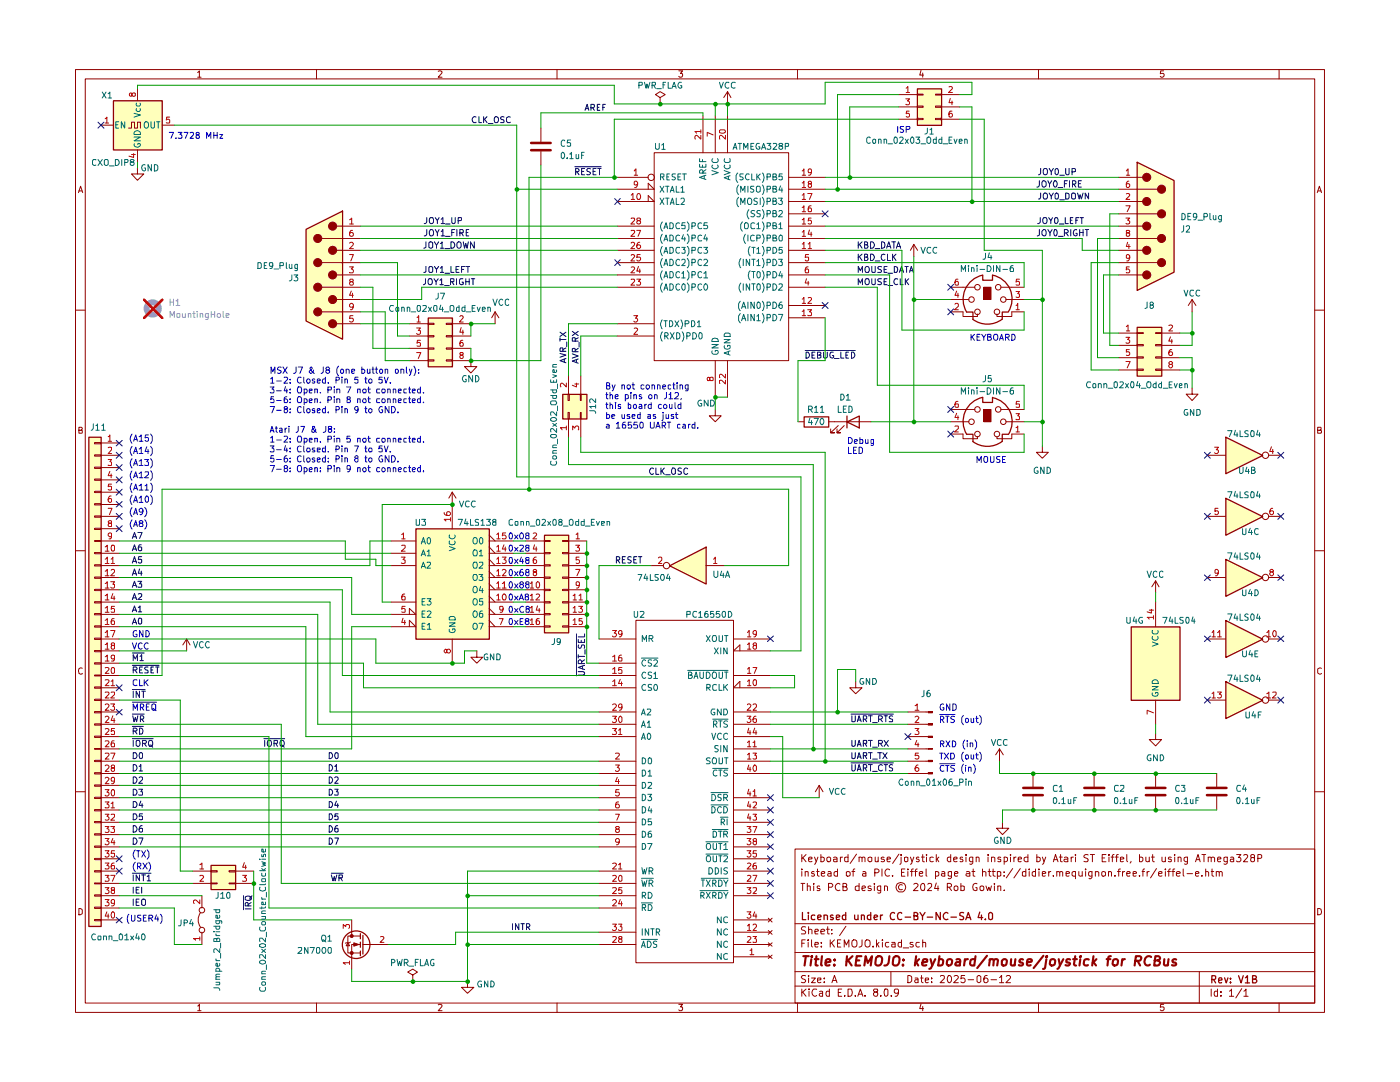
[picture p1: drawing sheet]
<svg xmlns="http://www.w3.org/2000/svg" width="279mm" height="216mm" viewBox="0 0 279 216" stroke-linecap="round" stroke-linejoin="round" font-family="sans-serif">
<g fill="none" stroke="#910000" stroke-width=".2">
<path d="M15.1 13.9h249.2v188.1h-249.2zM17 15.7h245.4v184.4h-245.4zM39.5 14.5l.3-.4v1.3M39.5 15.4h.6M63.2 13.9v1.8M87.5 14.2l.5-.1 .2 .3-.7 1h.7M111.2 13.9v1.8M135.5 14.1h.7l-.4 .5h.3v.7l-.5 .1-.1-.2M159.2 13.9v1.8M183.8 14.1l-.2 .9h.7M184.1 14.6v.8M207.3 13.9v1.8"/>
<path d="M232.2 14.1h-.6v.6l.6-.1 .1 .2v.4l-.2 .2h-.4l-.1-.2M255.3 13.9v1.8M15.7 38.4l.4-1.2 .4 1.2M15.7 38.1h.6M262.9 38.4l.4-1.2 .4 1.2M263.1 38.1h.5M15.1 61.9h1.9M262.4 61.9h1.9M15.7 85.8h.5l.2-.2-.1-.3h-.6v1.1h.6l.1-.5-.2-.1M263 85.8h.6v-.5h-.6v1.1h.6l.1-.4-.1-.2h-.2M15.1 109.9h1.9M262.4 109.9h1.9"/>
<path d="M16.4 133.3a.58 .58 0 0 0-.8 .6 .58 .58 0 0 0 .8 .5M263.7 133.3h-.3l-.4 .2 .1 .9 .3 .1 .3-.1M15.1 158h1.9M262.4 158h1.9M158.7 169.4h103.7v30.7h-103.7zM159.8 176.3h.8M160 173.4v.2M160 170.5v1.5M160 173.9v.9M160.2 176.3v1.4M160.2 171.1l.7 .9M160.7 174h.6v.8"/>
<path d="M160.7 173.9v.9M160.9 170.5l-.9 .9M161.1 176.9h.6v.8M161.1 176.3v1.4M161.4 171.4h.6v-.3l-.4-.1-.2 .2 .1 .7h.5M162.4 176.3v.1M162.4 176.8v.9M162.5 174l-.4-.1-.1 .3v.1h.4l.2 .4-.2 .1-.4-.1M162.6 171l.3 1M163 173.9h.5M163.1 173.4v1.3l.4 .1M163.2 171a2.02 2.02 0 0 1-.6 1.5"/>
<path d="M163.6 176.9l-.4-.1-.1 .2 .1 .3h.4l.1 .2-.2 .2-.4-.1M163.8 171.1h.6l.1 .6a.45 .45 0 0 1-.7 .2M163.8 170.5v1.5M163.9 174.3l.7-.1v-.2l-.4-.1-.3 .2 .1 .6h.6M165.1 171.1h.6v.8l-.4 .1-.3-.3zM165.3 174l.4-.1 .2 .2v.7M165.4 177h.5l.3-.2v-.3l-.3-.2h-.5v1.4M165.9 174.2l-.6 .1-.1 .2 .2 .3 .5-.1M166.4 171.1l.4-.1 .2 .2v.8M167 171.4h-.6v.5h.6M167.1 174l-.4-.1-.2 .3v.5h.6M167.1 173.4v1.4"/>
<path d="M167.6 176.4a.68 .68 0 0 0-.9 .5 .68 .68 0 0 0 .7 .8l.2-.1M167.7 171v1M168.1 171l-.3 .1-.1 .2M168.2 177l.7-.1v-.5l-.7-.1v1.4h.6l.2-.1 .1-.3-.4-.3M168.9 174h.7v.7h-.7zM169.2 171.1h-.6v.7l.2 .2 .4-.1M169.2 170.5v1.5M170 173.9h.6M170.6 173.4h-.2l-.1 .2v1.2M170.9 170.4l-1.2 1.9M171.4 176.9l-.4-.1-.3 .2 .1 .6h.6M171.4 171.1l.4-.1 .2 .2v.8"/>
<path d="M171.4 171v1M171.4 176.3v1.4M172 177.3l.7-.2-.2-.3h-.3l-.2 .2v.5l.2 .2 .4-.1M172 171.2l.2-.2 .4 .2v.8M172.2 174l.3-.1 .3 .2v.7M172.8 174.2l-.6 .1-.1 .2 .2 .3 .5-.1M173.3 171.1h.7l-.1 .8a.45 .45 0 0 1-.7-.2zM173.8 176.9l-.3-.1-.3 .2 .3 .3h.3l.1 .2-.3 .2-.4-.1M174.5 176.3v.1M174.5 176.8v.9M174.6 174.2l.7-.1 .1-.5-.3-.2h-.5v1.4M174.7 171v.9l.4 .1 .2-.2"/>
<path d="M175.3 171v1M175.8 176.8v1.3l-.3 .1-.3-.1M175.8 176.9l-.4-.1-.3 .2 .1 .6h.6M176 173.4v1.4M176.4 171.1l-.3-.1-.3 .3 .1 .1 .5 .1 .1 .3-.2 .2-.5-.1M176.5 176.9l.4-.1 .2 .2v.7M176.5 176.8v.9M177 171.4h.7l-.2-.4h-.3l-.2 .2v.6l.2 .2 .4-.1M177.5 173.6a.68 .68 0 0 0-.9 .4 .68 .68 0 0 0 .6 .8l.3-.1M178.1 174.7v.1M179.1 176.4a1 1 0 0 1 1.5 .1 1 1 0 0 1-.4 1.5h-.8a1.07 1.07 0 0 1-.3-1.6zM179.4 170.4l-1.3 1.9"/>
<path d="M179.8 171v1.2l-.2 .3M179.8 170.5v.2M179.9 174.1h.5M180.1 176.6l-.4-.1-.4 .4 .2 .6h.6M180.5 171.1h.7l-.1 .8-.3 .1-.3-.2zM180.6 173.4h-.7v1.4h.7M181.2 173.4v.2M181.2 173.9v.9M181.7 173.9h.6M181.7 171l.3 1M182.3 173.4l-.4 .1v1.3M182.4 176.4l.6-.1 .2 .4-.9 1h.9"/>
<path d="M182.4 171l-.5 1.3-.2 .2M182.5 173.9h.5M183 173.4l-.3 .2v1.2M183.4 171.1l-.4-.1-.1 .3 .1 .1h.3l.2 .4-.2 .2-.4-.1M183.5 174.3l.6-.1v-.2l-.4-.1-.2 .2 .1 .6h.5M183.8 176.5l.4-.2a1.01 1.01 0 0 1 .2 1.3h-.5l-.2-.4zM183.9 171h.6M184.1 170.5v1.4l.4 .1M184.8 173.4v1.3l.2 .1M184.9 170.5v.2M184.9 171v1M185.2 176.4l.1-.1 .5 .1 .1 .5-.8 .8h.8"/>
<path d="M186.3 171.1h-.7v.7l.2 .2 .5-.1M186.7 174l.3-.1 .4 .3-.1 .5h-.6M186.7 173.9v1.4M186.9 176.2l-.4 1.1h.9M186.9 170.5v1.5M187 171.4l.4 .6M187.2 176.8v.9M187.4 171l-.5 .5M188 174l.4-.1 .1 .2v.7M188.5 174.2l-.5 .1-.1 .2v.2l.2 .1 .4-.1M189.1 177h.6l.2-.5-.3-.2h-.5v1.4M189.4 177l.5 .7"/>
<path d="M189.7 171.1l-.4-.1-.2 .3v.4l.2 .3 .4-.1M189.7 170.5v1.5M189.9 173.9v1.2a.45 .45 0 0 1-.7 .2M189.9 174h-.7v.7h.7M190.3 171.4h.7v-.3l-.4-.1-.3 .2v.6l.3 .2 .4-.1M190.5 176.9h.6v.7h-.6zM190.5 174.3l.7-.1-.2-.3h-.3l-.2 .2v.6l.2 .1 .4-.1M191.8 176.9h.6v.7h-.6M191.8 176.3v1.4M192.1 171.1l-.3-.1-.2 .3 .1 .1h.3l.2 .4-.2 .2-.4-.1M192.8 170.5v.2M192.8 171v1"/>
<path d="M192.9 174l.4-.1 .2 .2v.7M193.5 174.2l-.6 .1-.1 .2v.2l.2 .1 .5-.1M194 173.9h.6M194.1 171v1.2l-.2 .3-.4-.1M194.1 171.1l-.4-.1-.2 .3v.6h.6M194.2 173.4v1.3l.4 .1M194.8 171.1l.4-.1 .2 .2v.8M194.8 171v1M195 176.4a.69 .69 0 0 0-.9 .5 .69 .69 0 0 0 .6 .8l.3-.1v-.5h-.3M195.7 176.9h.6v.7h-.6zM196.1 174l.4-.1 .3 .2v.7M196.1 173.4v1.4"/>
<path d="M196.8 176.8l.3 .9 .3-.7 .2 .7 .3-.9M197.2 170.5v.2M197.2 173.9h.6M197.2 171v1M197.4 173.4v1.3l.4 .1M197.9 171.1l.4-.1 .2 .2v.8M197.9 171v1M198 173.9h.6M198.2 173.4v1.3l.4 .1M198.5 176.3v.1M198.5 176.8v.9M199 174h.7v.7h-.7"/>
<path d="M199 173.9v1.4M199.1 176.9h.6v.8M199.1 176.8v.9M199.7 171.1l-.4-.1-.2 .2 .1 .2 .5 .1v.4h-.6M200.4 177.6v.1M200.4 174.7v.1M200.4 174v.1M200.4 171.1h.6l.1 .6a.45 .45 0 0 1-.7 .2M200.4 171v1.5M201.7 170.5v.2M201.7 171v1M202.1 173.3l-1.3 1.9"/>
<path d="M202.4 171v1M202.8 171l-.4 .1v.2M203.2 171.4h.7l-.2-.4h-.3l-.2 .2v.6l.2 .2 .4-.1M203.6 173.3l-1.2 1.9M204.7 174h-.7v.7h.7M204.7 173.4v1.4M205.1 171.1h-.6l-.1 .6a.52 .52 0 0 0 .7 .2M205.1 170.5v1.5M205.4 173.4v.2M205.4 173.9v.9M206.7 174l-.5-.1-.2 .3 .1 .5h.6M206.7 173.4v1.4"/>
<path d="M206.9 171.1h.6l.1 .6a.45 .45 0 0 1-.7 .2M206.9 170.5v1.5M207.3 173.4v.2M207.3 173.9v.9M208 174.3l.7-.1-.1-.2h-.6v.7h.6M208 171l.4 1M208.7 171l-.4 1.3-.3 .2M209.3 173.9v.9M209.7 173.9l-.3 .1-.1 .2M210.2 174.7v.1M210.2 172l.4-1.5 .6 1.5M210.3 171.5h.7"/>
<path d="M210.9 174l.3-.1 .3 .2v.7M210.9 173.9v.9M211.4 171h.6M211.5 174.1l.2-.2 .4 .2v.7M211.7 170.5v1.4l.3 .1M212.4 171.1l.4-.1 .3 .2v.8M212.8 174.3l.6-.1v-.2h-.6v.7h.6M213.1 171.4h-.7l-.1 .2v.2l.3 .2 .5-.1M213.8 171v1M214.2 171l-.4 .1v.2M214.6 174l-.4-.1-.3 .3 .1 .5h.6M214.6 170.5v.2"/>
<path d="M214.6 171v1M214.6 173.9v1.4M215.3 173.9v.8l.3 .1 .4-.1M216 173.9v.9M216.7 173.4v.2M216.7 173.9v.9M217.2 170.6a.6 .6 0 0 0-.9 .2l.2 .3a.56 .56 0 0 1 .6 .8h-.8M217.6 170.5h.8M217.9 173.9v1.2l-.2 .2h-.4M217.9 174l-.4-.1-.2 .3v.5h.6M218 170.5v1.5M218.6 174l.4-.1 .3 .2v.7"/>
<path d="M218.6 173.9v.9M220 174h.6v.6l-.1 .1a.36 .36 0 0 1-.6-.1zM220 171.2h.5M220.7 170.5h-.7v1.5h.7M221.2 174l.5-.1 .1 .2v.7M221.2 173.9v.9M221.3 170.5v.2M221.3 171v1M221.7 171h.6M222.3 170.5h-.1l-.2 .3v1.2M222.5 174.7v.1M222.6 171h.6"/>
<path d="M223 173.9h.6M223.2 170.5l-.4 .1v1.4M223.6 173.4l-.3 .1v1.3M223.6 171.4h.7l-.1-.3h-.6v.8h.6M224 173.9v.9M224.4 173.9l-.3 .1-.1 .2M224.9 174.3l.6-.1-.1-.3h-.4l-.1 .2v.6l.1 .1 .5-.1M224.9 170.5v1.3l.1 .2M225.7 171.9l-.2 .3M226.1 174.3l.7-.1-.1-.2h-.6v.7h.6M227.4 174.7v.1M227.4 171.1l.4-.1 .3 .3v.4l-.3 .3-.4-.1"/>
<path d="M227.4 170.5v1.5M227.9 173.9h.5M228.4 173.4h-.1l-.2 .2v1.2M228.7 171v.8l.2 .2 .5-.2M228.9 173.9v.9M229.4 173.9l-.4 .1-.1 .2M229.4 171v1M229.8 171h.6M230 170.5v1.3l.4 .2M230.8 173.3l-1.2 1.9M231.2 174.3l.7-.1v-.2l-.4-.1-.3 .2 .1 .6h.6M231.9 171v.8l.3 .2 .4-.2"/>
<path d="M232.6 173.4v.2M232.6 171v1M232.6 173.9v.9M233 173.9h.6M233.6 173.4h-.2l-.1 .2v1.2M233.8 171.1l-.5-.1-.1 .2 .1 .2 .5 .1v.4h-.6M233.8 173.9h.6M234.4 173.4l-.3 .1v1.3M234.4 170.5v.2M234.4 171v1M234.8 174.3l.7-.1v-.2l-.5-.1-.2 .2 .1 .6h.6M235.1 171.1l.4-.1 .2 .2v.8"/>
<path d="M235.1 171v1M236.1 173.4v1.3l.2 .1M236.9 174.3h1.1M237 171v1.3l-.3 .2-.3-.1M237 171.1h-.6l-.1 .6a.45 .45 0 0 0 .7 .2M238.6 174.3l.7-.1-.2-.3h-.3l-.2 .2v.6l.2 .1 .4-.1M238.6 172l.5-1.5 .4 1.5M238.8 171.5h.6M239.9 174.7v.1M239.9 170.5h.7M240.3 170.5v1.5M240.6 174l.4-.1 .2 .2v.7"/>
<path d="M240.6 173.4v1.4M241.1 171.1h.6v.9M241.1 171v1M241.7 171.2l.3-.2 .4 .2v.8M241.7 173.9h.5M241.9 173.4v1.3l.3 .1M242.7 174l.5-.1 .1 .2v.7M242.7 173.9v.9M243 171.4h.7l-.2-.4h-.3l-.2 .2v.6l.2 .2 .4-.1M243.3 174.1l.2-.2 .4 .2v.7M244.9 171v1.2a.45 .45 0 0 1-.6 .2M244.9 171.1h-.6v.7l.2 .2 .4-.1"/>
<path d="M245.6 171.1l.4-.1 .2 .2v.8M246.2 171.4h-.6l-.1 .2 .2 .4 .5-.1M246.8 170.5h.8l-.5 .6 .5 .1v.5l-.2 .3h-.4l-.2-.2M248.2 170.7l.2-.2h.3l.2 .1 .1 .3-.8 1.1h.8M249.8 171.1h-.1l-.1-.2 .1-.3 .4-.1 .3 .2-.1 .4h-.5a.44 .44 0 0 0-.1 .7 .44 .44 0 0 0 .7 0v-.5l-.3-.2M251 171.3l.7-.1 .1-.5-.3-.2h-.5v1.5M15.7 181.3h.3l.4 .3v.7l-.4 .2h-.3zM158.7 196.8h103.7M158.7 193.9h103.7M158.7 190.1h103.7M158.7 184.3h103.7M160 197.4v1.4"/>
<path d="M160 188.2h.5M160.2 197.9l.7 .9M160.7 187.5h-.7v1.5M160.8 194.7l-.6-.1-.3 .3a.74 .74 0 0 0 .8 .6l.1 .3-.3 .3-.6-.1M160.8 185l-.6-.1-.2 .2v.4l.5 .2 .3 .4-.2 .2h-.7M160.9 197.4l-.9 .7M161.3 187.5v.2M161.3 188v1M161.4 194.6v.2M161.4 185.6l.2-.2 .4 .2v.7M161.4 184.9v1.4M161.4 195.2v.9"/>
<path d="M161.5 197.4h.1M161.5 197.8v1M162 195.2h.7l-.7 .9h.7M162 187.5v1.3l.1 .2M162.6 188.5l.7-.1-.1-.4h-.5l-.1 .2v.6l.2 .2 .4-.1M162.6 185.9l.7-.1-.2-.4h-.3l-.2 .2v.6l.1 .1h.5M163 197.4h-.6a.79 .79 0 0 0-.3 .8 .79 .79 0 0 0 .6 .6l.3-.2M163.1 195.6l.7-.1v-.3h-.6l-.1 .1 .1 .7h.6M163.6 197.9h.6v.9M163.8 185.9l.8-.1-.1-.3-.4-.1-.3 .2 .1 .7h.6M163.9 188.8v.2M163.9 188v.2"/>
<path d="M164.2 198.1l-.6 .2-.1 .2 .2 .3 .5-.1M164.5 195.9v.2M164.5 195.2v.1M164.9 185.4h.6M165.2 184.9v1.3l.1 .1h.2M165.5 197.9l-.4-.1-.3 .3 .1 .6h.6M165.5 197.4v1.4M165.7 187.5v1.5M165.9 188.1l.6 .9M166 196.1l.5-1.5 .5 1.5M166 186.3h.1M166 185.5v.1"/>
<path d="M166.2 195.7h.7M166.5 187.5l-.8 .9M167.1 188.2h.5M167.3 198h.5M167.8 187.5h-.7v1.5h.7M168 197.4h-.7v1.4h.7M168.5 189v-1.5l.4 1 .5-1v1.5M168.6 198.6v.2M168.8 184.8l-1.2 1.9M169.2 197.4h.6a.94 .94 0 0 1-.1 1.4h-.5zM170.1 187.7l.2-.2a.57 .57 0 0 1 .7 .5v.5a.57 .57 0 0 1-.7 .5v-.1a.99 .99 0 0 1-.2-1.2zM170.7 198.6v.2"/>
<path d="M171.2 198.8l.5-1.4 .5 1.4M171.4 198.4h.6M172 187.5v1.3l-.6 .2M172.6 198.6v.2M172.7 187.7l.5-.2a.8 .8 0 0 1 .5 .8 .8 .8 0 0 1-.5 .7l-.3-.1a.99 .99 0 0 1-.2-1.2zM174.2 188.8v.2M174.7 197.9l-.4-.2 .2-.3h.6l.1 .3-.3 .2a.45 .45 0 0 0-.5 .2 .45 .45 0 0 0 0 .5l.1 .1a.44 .44 0 0 0 .6-.1 .44 .44 0 0 0-.2-.7M174.9 187.5v1.5M175.1 188.4l.3 .6M175.4 188l-.5 .5M175.8 198.6v.2M176.1 187.5v.2"/>
<path d="M176.1 188v1M176.5 197.4h.5l.2 .2v.9l-.3 .3a.99 .99 0 0 1-.4-1.4zM177.4 188h-.5l-.2 .3v.4l.3 .3 .4-.1M177.8 193.9v2.9M177.9 198.6v.2M178 188h.6v1M178.6 188.4l-.6 .1v.4h.6M179.3 197.9l-.2 .3h-.4l-.2-.3 .1-.5h.6a.99 .99 0 0 1-.3 1.4h-.3M179.9 188h-.5l-.2 .3v.4l.3 .3 .4-.1M179.9 187.5v1.5M180.3 189.1h1.1M181.2 194.6h.3l.4 .4v.7l-.4 .4h-.3z"/>
<path d="M182.2 188h-.5l-.1 .3 .6 .2 .1 .3-.3 .2-.4-.1M182.6 195.2h.5l.1 .9M183.2 195.5h-.5l-.2 .2 .2 .4 .5-.1M183.5 188h-.5l-.2 .3v.4l.2 .3 .5-.1M183.7 195.2h.5M183.9 194.6v1.2l.3 .3M184.1 188.1l.6-.1v1M184.1 187.5v1.5M184.7 195.6l.6-.1-.1-.3h-.5v.1v.7h.5M185.9 195.9v.2M185.9 195.2v.1M187.7 194.8l.2-.2 .5 .1 .1 .5-.9 .9h.9"/>
<path d="M189.2 194.7l.2-.1a.75 .75 0 0 1 .5 .8 .75 .75 0 0 1-.5 .7 1.01 1.01 0 0 1-.2-1.4zM190.4 194.8l.6-.2 .3 .5-1 1h1M192.5 194.6h-.6l-.1 .7 .6-.1 .2 .3v.3l-.2 .3-.6-.2M193.2 195.5h1.1M195 194.9l.3-.3 .4 .3v.9l-.3 .3-.4-.3zM197 194.6l-.4 .1-.2 .3v1a.52 .52 0 0 0 .8-.2l-.1-.5-.3-.1h-.4l-.1 .3M197.8 195.5h1.1M199.5 195.1l.4-.5v1.5M199.5 196.1h.8M200.8 194.8l.6-.2 .3 .5-1 1h1M239.3 193.9v6.2M241.7 197.4v1.4"/>
<path d="M243 197.9l-.4-.1-.3 .3 .1 .6h.6M243 197.4v1.4M243.7 198.6v.2M243.7 197.9v.1M245.4 197.8l.4-.4v1.4M245.4 198.8h.8M247.8 197.3l-1.2 1.8M248.2 197.8l.5-.4v1.4M248.2 198.8h.9M263 181.3a.65 .65 0 0 1 .7 .6 .65 .65 0 0 1-.7 .6zM39.5 200.7l.3-.3v1.3M39.5 201.7h.6"/>
<path d="M63.2 200.1v1.9M87.5 200.5l.5-.1 .2 .3-.7 1h.7M111.2 200.1v1.9M135.5 200.4h.7l-.4 .5h.3v.7l-.5 .1-.1-.2M159.2 200.1v1.9M183.8 200.3l-.2 .9h.7M184.1 200.8v.9M207.3 200.1v1.9M232.2 200.4h-.6v.6l.6-.1 .1 .2v.3l-.2 .3h-.4l-.1-.2M255.3 200.1v1.9"/>
</g>
<g fill="none" stroke="#910000" stroke-width=".25">
<path d="M160.1 182.1v1.4h.7M161.3 182.1v.1M161.3 182.6v.9M162.6 182.7l-.4-.1-.3 .2 .1 .6h.6M163.2 183.1l.7-.2-.2-.3h-.3l-.2 .1v.6l.2 .2 .4-.1M164.5 182.7l.4-.1 .2 .1v.8M164.5 182.6v.9M166.2 182.7l-.3-.1-.2 .2 .2 .3h.3l.1 .2-.1 .2-.5-.1M166.9 183.1l.7-.2-.1-.2h-.6v.7h.6M168.8 182.7l-.4-.1-.3 .2 .1 .6h.6M168.8 182.1v1.4M170.6 182.6v.7l.2 .2 .4-.1"/>
<path d="M171.2 182.6v.9M171.9 182.7l.4-.1 .2 .1v.8M171.9 182.6v.9M173.8 182.7l-.4-.1-.3 .2 .1 .6h.6M173.8 182.1v1.4M174.5 183.1l.6-.2-.1-.2-.4-.1-.1 .1v.6l.1 .2 .4-.1M175.7 182.6v.9M176.1 182.6l-.3 .1-.1 .1M178.5 182.2a.55 .55 0 0 0-.7 0 .55 .55 0 0 0-.1 .7l.1 .4 .4 .2 .3-.1M180 182.2a.55 .55 0 0 0-.8 0 .55 .55 0 0 0-.1 .7l.1 .4 .4 .2 .4-.1M180.6 183h1.1M182.4 182.7h.7l.1-.4-.4-.2h-.4v1.4h.5l.3-.1v-.5l-.4-.2"/>
<path d="M183.6 182.1l.5 .7 .5-.7M184.1 182.8v.7M185 183h1.1M187.7 182.1v1.4l-.9-1.4v1.4M189.2 182.2a.68 .68 0 0 0-1 .5 .68 .68 0 0 0 .7 .8l.3-.1M189.8 183h1.1M192.3 182.2l-.5-.1-.2 .1v.5l.6 .2 .1 .2-.1 .3-.1 .1-.5-.1M192.7 183.5l.5-1.4 .6 1.4M192.9 183.1h.7M195.5 182l-.3 1.1h.9M195.9 182.6v.9M196.6 183.4v.1"/>
<path d="M197.3 182.3l.4-.2 .4 .2-.1 1.1h-.6zM241.8 195.4h.7l.1-.6-.8-.1v1.4M242.2 195.4l.4 .7M243.2 195.6l.7-.1-.2-.4-.4 .1-.1 .7 .2 .2 .4-.1M244.4 195.1l.3 1 .4-1M245.6 196v.1M245.6 195.2v.2M247.2 194.7l.5 1.4 .4-1.4M248.5 195.1l.5-.4v1.4M248.5 196.1h.9M250 195.4h.5l.2-.3v-.3l-.7-.1v1.4h.6l.2-.2v-.3l-.3-.2"/>
</g>
<g fill="none" stroke="#910000" stroke-width=".42">
<path d="M160.3 190.8h1.1M160.8 190.8l-.2 1.9M161.9 191.4l-.1 1.3M162 190.8v.2M162.6 191.4h.8M162.9 190.8l-.1 1.8 .4 .1M164 190.8l-.1 1.6 .1 .3M164.8 192.1l.9-.2-.1-.4a.6 .6 0 0 0-.8 .1v1h.8M166.5 192.5v.2M166.6 191.5v.1M169 190.8l-.1 1.9M169.2 191.6l.8 1.1"/>
<path d="M170.1 190.8l-1.2 1.1M170.9 191.6h.6M171.9 190.8h-.9l-.3 1.9h1M172.5 192.7l.3-1.9 .4 1.3 .8-1.3-.2 1.9M174.9 191a.64 .64 0 0 1 .7-.2 .64 .64 0 0 1 .5 .6l-.1 .7a.72 .72 0 0 1-.5 .5 .72 .72 0 0 1-.8-.2zM177.5 190.8l-.2 1.3a.74 .74 0 0 1-.8 .6M178.3 191a.64 .64 0 0 1 .8-.2 .64 .64 0 0 1 .4 .6l-.1 .7a.73 .73 0 0 1-1.1 .5 1.63 1.63 0 0 1 0-1.6zM180.2 192.5v.2M180.3 191.5v.1M182.8 190.8l-.2 1.9M182.8 192l.5 .7M183.4 191.4l-.7 .7"/>
<path d="M184.1 192.1l.9-.2v-.4h-.7l-.3 .9 .3 .3 .6-.1M185.7 191.4l.4 1.3M186.6 191.4l-.8 1.8-.3 .1M187.4 191.5l.5-.1 .3 .2v.7l-.5 .4-.5-.1M187.5 190.8l-.3 1.9M189.1 191.6l.1-.1a.54 .54 0 0 1 .8 .2l-.1 .6-.4 .4h-.2l-.4-.4zM190.9 191.5h.7v1.2M191.6 191.9l-.6 .1-.4 .4 .3 .3 .7-.1M192.6 191.4l-.2 1.3M193.2 191.4l-.5 .1-.1 .2M194.6 191.5l-.5-.1-.4 .3v.8l.2 .2 .5-.1M194.7 190.8l-.3 1.9"/>
<path d="M197 190.7l-2 2.5M197.5 191.6l.3-.2 .4 .1v1.2M197.6 191.4l-.2 1.3M198.3 191.6a.47 .47 0 0 1 .5-.2 .47 .47 0 0 1 .4 .2l-.2 1.1M199.9 191.7l.5-.3 .4 .1 .2 .2-.2 .8-.3 .2-.5-.1zM201.8 191.4v1.2l.4 .1 .4-.2M202.6 191.4l-.1 1.3M204.2 191.5l-.5-.1-.3 .3a.6 .6 0 0 0 .7 .4v.5h-.8M204.9 192.1l1-.2v-.4a.6 .6 0 0 0-.9 .1v1h.7M208.2 190.7l-1.9 2.5M208.8 191.4l-.2 1.7-.1 .1-.4 .1M208.9 190.8l-.2 .1h.3l-.1-.1-.1 .2"/>
<path d="M209.8 191.5a.54 .54 0 0 1 .8 .2l-.2 .8-.6 .2-.3-.4zM211.3 191.4l.2 1.3M212.2 191.4l-.9 1.8-.3 .1M213.6 191.5l-.5-.1-.3 .2v.4l.7 .1 .1 .2-.2 .3h-.8M214.2 191.4h.7M214.6 190.8l-.3 1.6 .1 .2 .4 .1M215.6 191.4l-.2 1.3M215.7 190.8l-.2 .1 .1 .1 .1-.2-.1 .2M217.3 191.5l-.5-.1-.4 .3v.8l.2 .2 .5-.1M218.2 190.8l-.2 1.9M218.2 192l.5 .7M218.8 191.4l-.7 .7"/>
<path d="M220.8 191.4h.8M221.7 190.8l-.4 .1-.1 .1-.2 1.7M222.3 191.5a.54 .54 0 0 1 .8 .2l-.1 .8-.6 .2-.4-.4zM224 191.4l-.2 1.3M224.5 191.4l-.6 .3M226.6 191.7l.9-.1 .3-.5-.1-.1-.2-.2h-.8l-.3 1.9M227 191.7l.5 1M229.7 191v-.1a.81 .81 0 0 0-1.1 .3l-.2 .7a.67 .67 0 0 0 .3 .7 .67 .67 0 0 0 .8-.1M230.4 191.6h.9l.2-.3-.1-.3-.2-.2h-.6l-.3 1.9 1-.1a.64 .64 0 0 0 0-.9l-.2-.1M232.4 191.4v1.2l.4 .1 .3-.2M233.2 191.4l-.2 1.3M234.7 191.5a.48 .48 0 0 0-.7 .2 .6 .6 0 0 0 .7 .4v.3a.6 .6 0 0 1-.8 .2"/>
</g>
<g fill="#ffb">
<path d="M244.6 111.6l7.4 3.6-7.4 3.8z"/>
<path d="M244.6 99.4l7.4 3.6-7.4 3.8z"/>
<path d="M225.7 125h9.8v14.7h-9.8z"/>
<path d="M244.6 136l7.4 3.7-7.4 3.6z"/>
<path d="M244.6 123.8l7.4 3.7-7.4 3.6z"/>
<path d="M244.6 87.2l7.4 3.6-7.4 3.7z"/>
<path d="M226.9 65.3h4.9v9.7h-4.9z"/>
<path d="M226.9 32.3l7.4 3.7v18.3l-7.4 3.6z"/>
<path d="M183 17.7h4.9v7.3h-4.9z"/>
<path d="M17.7 87.2h2.4v97.6h-2.4z"/>
<path d="M133.6 112.9l7.3-3.8v7.4z"/>
<path d="M42.1 172.6h4.9v4.9h-4.9z"/>
<path d="M83 105.5h14.6v22h-14.6z"/>
<path d="M108.6 106.8h4.9v19.4h-4.9z"/>
<path d="M112.3 78.7h4.8v4.9h-4.8z"/>
</g>
<path d="M28.7 59.8l3.7 3.7M32.4 59.8l-3.7 3.7" fill="none" stroke="#f00000" stroke-width=".42"/>
<g fill="#ffb">
<path d="M85.4 63.4h4.9v9.7h-4.9z"/>
<path d="M61 45.7l7.3-3.6v25.5l-7.3-3.6z"/>
<path d="M22.6 20.1h9.7v9.8h-9.7z"/>
</g>
<g fill="none" stroke="#910000" stroke-width=".2">
<path d="M237.9 59.8l-.8 1.2M237.9 59.8v2.4M237.9 59.8l.8 1.2M223.3 66.5h3.6M223.3 68.9h3.6M223.3 71.4h3.6M223.3 73.8h3.6M226.9 73.7h1.3v.2h-1.3zM226.9 71.2h1.3v.3h-1.3zM226.9 68.7h1.3v.3h-1.3zM226.9 66.4h1.3v.1h-1.3zM230.6 73.7h1.2v.2h-1.2z"/>
<path d="M230.6 71.2h1.2v.3h-1.2zM230.6 68.7h1.2v.3h-1.2zM230.6 66.4h1.2v.1h-1.2zM231.8 66.5h3.7M231.8 68.9h3.7M231.8 71.4h3.7M231.8 73.8h3.7M237.9 77.5v1.2h1.2l-1.2 1.2-1.2-1.2h1.2M208 89.1v1.2h1.2l-1.2 1.1-1.2-1.1h1.2M241 90.8h3.6M253.2 90.8h2.4M230.6 115.9l-.7 1.2"/>
<path d="M230.6 115.9v2.4M230.6 115.9l.7 1.2M241 115.2h3.6M241 103h3.6M253.2 115.2h2.4M253.2 103h2.4M230.6 120.1v4.9M230.6 139.7v4.8M241 139.7h3.6M241 127.5h3.6M253.2 139.7h2.4M253.2 127.5h2.4"/>
<path d="M206.2 154.3v2.7M206.2 158.9v2.7M218.4 154.3v2.7M218.4 158.9v2.7M230.6 146.4v1.2h1.2l-1.2 1.2-1.2-1.2h1.2M230.6 154.3v2.7M230.6 158.9v2.7M242.8 154.3v2.7M242.8 158.9v2.7M200.1 164.1v1.2h1.2l-1.2 1.2-1.2-1.2h1.2"/>
<circle cx="228.9" cy="35.4" r=".8"/>
<circle cx="252.6" cy="90.8" r=".64"/>
<circle cx="252.6" cy="103" r=".64"/>
<circle cx="252.6" cy="115.2" r=".64"/>
<circle cx="252.6" cy="127.5" r=".64"/>
<circle cx="252.6" cy="139.7" r=".64"/>
</g>
<path d="M204.2 157.2h3.9M204.2 158.7h3.9M216.4 157.2h4M216.4 158.7h4M228.7 157.2h3.9M228.7 158.7h3.9M240.9 157.2h3.9M240.9 158.7h3.9" fill="none" stroke="#910000" stroke-width=".51"/>
<path d="M226.9 65.3h5v9.8h-5zM244.6 99.4l7.4 3.7-7.4 3.7zM244.6 87.2l7.4 3.7-7.4 3.6zM244.6 111.6l7.4 3.7-7.4 3.7zM225.8 125.1h9.7v14.6h-9.7zM244.6 136l7.4 3.7-7.4 3.7zM244.6 123.8l7.4 3.7-7.4 3.7z" fill="none" stroke="#910000" stroke-width=".25"/>
<g fill="none" stroke="#b90000" stroke-width=".2">
<path d="M224.7 67.3h.8l-.5 .4 .5 .3-.1 .4h-.7M224.7 72.1h.8l-.5 1.3M224.8 65.2l.3-.3v1.1M224.8 66h.7M225.4 69.8h-.6v.5l.4-.1 .3 .2-.1 .5h-.6M233.3 64.9h.5l.2 .2-.7 .9h.7M233.5 72.7l-.2-.3 .2-.3h.3l.2 .4-.7 .4v.2l.2 .3h.3l.2-.3v-.2l-.2-.2M233.6 67.2l-.3 .9h.7M233.8 69.8a.55 .55 0 0 0-.5 .5v.6a.42 .42 0 0 0 .6-.1 .42 .42 0 0 0 0-.5l-.4-.1-.2 .2M233.8 67.7v.8M242.4 89.2h.8l-.5 .5 .5 .2v.4l-.3 .2h-.3l-.2-.2M253.7 89.2l-.3 .9h.8"/>
<path d="M254 89.7v.8M243.1 101.4h-.6v.6l.5-.1 .2 .2v.3l-.3 .3-.4-.2M243.2 114.1l-.2 .3h-.4l-.1-.6 .4-.2 .3 .3-.2 .8-.4 .2M253.7 114.1l-.3-.1 .3-.4h.2l.3 .3-.2 .2h-.3l-.3 .3v.2l.3 .3h.2l.3-.3v-.2l-.3-.3M254 101.4l-.4 .2-.2 .8 .3 .3h.2l.3-.3v-.3l-.2-.2h-.4l-.2 .2M229.4 121.7h.8M229.8 121.6v.7l-.9-.2M230.2 123.2h-1.3l.5 .3M230.2 122.8v.7M241.9 138.4l.3-.3v1.2M241.9 126.2l.3-.4v1.3M241.9 139.3h.7"/>
<path d="M241.9 127.1h.7M243 138.1h.8l-.5 .4 .4 .1v.6h-.7M243 126.2l.4-.4v1.3M243 127.1h.8M252.8 138.4l.4-.3v1.2M252.8 126.2l.4-.4v1.3M252.8 139.3h.8M252.8 127.1h.8M254 138.2l.6-.1 .1 .5-.8 .7h.8M254.2 125.9l.2-.1 .3 .3v.7l-.3 .3a.71 .71 0 0 1-.2-1.2zM230.2 142.2l-1.3-.5v.8"/>
</g>
<path d="M230 128.1l1.1 .4-1.1 .4M230 138.3v.4a.61 .61 0 0 0 .7 .2 .61 .61 0 0 0 .4-.7h-.5v.2M230 137h1.1l-1.1 .7h1.1M230 135.9a.66 .66 0 0 1 .7-.2 .66 .66 0 0 1 .4 .7h-1.1zM230 127v.5a.61 .61 0 0 0 .7 .3 .61 .61 0 0 0 .4-.8M230 125.8v.5l.2 .2h.7a.45 .45 0 0 0 .2-.7" fill="none" stroke="#006665" stroke-width=".2"/>
<circle cx="228.9" cy="35.4" r=".8" fill="#910000"/>
<circle cx="228.9" cy="40.2" r=".8" fill="none" stroke="#910000" stroke-width=".2"/>
<circle cx="228.9" cy="40.2" r=".8" fill="#910000"/>
<circle cx="228.9" cy="45.1" r=".8" fill="none" stroke="#910000" stroke-width=".2"/>
<circle cx="228.9" cy="45.1" r=".8" fill="#910000"/>
<circle cx="228.9" cy="50" r=".8" fill="none" stroke="#910000" stroke-width=".2"/>
<circle cx="228.9" cy="50" r=".8" fill="#910000"/>
<circle cx="228.9" cy="54.9" r=".8" fill="none" stroke="#910000" stroke-width=".2"/>
<circle cx="228.9" cy="54.9" r=".8" fill="#910000"/>
<g fill="none" stroke="#910000" stroke-width=".2">
<path d="M226.9 35.4h1.3M226.9 37.8h4.2M226.9 40.2h1.3M226.9 42.7h4.2M226.9 45.1h1.3M226.9 47.6h4.2M226.9 50h1.3M226.9 52.4h4.2M226.9 54.9h1.3"/>
<circle cx="231.8" cy="37.8" r=".8"/>
</g>
<path d="M226.9 32.4l7.4 3.6v18.3l-7.4 3.7z" fill="none" stroke="#910000" stroke-width=".25"/>
<circle cx="231.8" cy="37.8" r=".8" fill="#910000"/>
<circle cx="231.8" cy="42.7" r=".8" fill="none" stroke="#910000" stroke-width=".2"/>
<circle cx="231.8" cy="42.7" r=".8" fill="#910000"/>
<circle cx="231.8" cy="47.6" r=".8" fill="none" stroke="#910000" stroke-width=".2"/>
<circle cx="231.8" cy="47.6" r=".8" fill="#910000"/>
<circle cx="231.8" cy="52.4" r=".8" fill="none" stroke="#910000" stroke-width=".2"/>
<circle cx="231.8" cy="52.4" r=".8" fill="#910000"/>
<g fill="none" stroke="#910000" stroke-width=".2">
<path d="M179.3 18.9h3.7M183 18.8h1.2v.2h-1.2zM186.7 18.8h1.2v.2h-1.2zM187.9 18.9h3.6M179.3 21.3h3.7M179.3 23.8h3.7M183 23.6h1.2v.3h-1.2zM183 21.2h1.2v.2h-1.2zM186.7 23.6h1.2v.3h-1.2zM186.7 21.2h1.2v.2h-1.2zM187.9 21.3h3.6M187.9 23.8h3.6"/>
<path d="M223.3 35.4h3.6M223.3 37.8h3.6M223.3 40.2h3.6M223.3 45.1h3.6M223.3 50h3.6M223.3 54.9h3.6M223.3 42.7h3.6M223.3 47.6h3.6M223.3 52.4h3.6M159.3 84.2h1.1M165.4 84.2h1.1M184.8 154.3h.4"/>
<path d="M184.8 151.9h.4M184.8 149.4h.4M184.8 147h.4M184.8 144.5h.4M184.8 142.1h.4M185.2 154.2h.9v.2h-.9z"/>
</g>
<g fill="none" stroke="#b90000" stroke-width=".2">
<path d="M180.8 19.7h.7l-.4 .4 .3 .1 .1 .2-.1 .4h-.6M180.8 17.6l.4-.3v1.2M180.8 18.5h.7M189.4 17.4l.4-.1 .3 .3-.8 .9h.8M189.7 19.6l-.3 .9h.8M181.4 22.2h-.5l-.1 .5h.6v.6h-.6M190 22.2h-.4l-.2 .2v.9h.6v-.6l-.4-.1-.2 .3M190 20.1v.8M224.8 34.1l.3-.4v1.3M224.8 38.7l.4-.1 .3 .3-.8 .9h.8M224.8 35h.7M225.3 36.1l-.3 .1-.2 .3v.8l.4 .1 .3-.2v-.4l-.2-.1h-.4l-.1 .1"/>
<path d="M224.7 43.5h.8l-.5 .4 .5 .3-.1 .4h-.7M224.7 41.1h.8l-.5 1.1M225 46.5l-.2-.4 .5-.1 .2 .2-.3 .3-.4 .1v.5l.2 .1h.2l.3-.3v-.3l-.3-.1M225 48.3l-.2 .9h.7M225.3 48.8v.8M225.4 53.3h-.6v.5l.4-.1 .3 .2v.4l-.2 .1h-.5M225.5 51.3l-.3 .3-.4-.1v-.5l.4-.2a.72 .72 0 0 1 .3 .7 .72 .72 0 0 1-.6 .6"/>
</g>
<g fill="none" stroke="#0f0f0f" stroke-width=".2">
<path d="M171.3 54.4v-1.2l.4 .8 .4-.8v1.2M171.3 48.3v1.2M171.5 48.8l.5 .7M172 48.3l-.7 .7M172.5 48.8h.6v-.4l-.1-.1h-.5v1.2l.6-.1 .1-.3-.2-.3M172.7 53.3l.3-.1 .3 .1a.87 .87 0 0 1 0 1.1h-.5l-.2-.4zM173.7 48.3a.65 .65 0 0 1 .8 .6 .65 .65 0 0 1-.8 .6zM174 53.2l.1 1.2 .6-.1v-1.1M174.7 49.6h.9M175.9 48.3a.64 .64 0 0 1 .7 .6 .64 .64 0 0 1-.7 .6zM175.9 53.3h-.6l-.1 .2 .2 .3h.3l.2 .4-.1 .2h-.6M176.4 53.8h.5"/>
<path d="M177 49.5l.4-1.2 .4 1.2M177 53.2h-.6v1.2h.6M177 49.2h.6M177.2 54.5h.9M178 48.3h.7M178.4 48.3v1.2M178.5 53.2a.66 .66 0 0 1 .6 .4 .66 .66 0 0 1-.2 .8h-.4zM178.9 49.5l.4-1.2 .4 1.2M179.1 49.2h.6M179.5 54.4l.4-1.2 .4 1.2M179.7 54h.5M180.6 53.2h.7"/>
<path d="M180.9 53.2v1.2M181.5 54.4l.4-1.2 .4 1.2M181.6 54h.6M160.7 69.9h10M160.9 70.3h.4a.66 .66 0 0 1 .2 .7 .66 .66 0 0 1-.6 .5zM162 70.9h.5M162.6 70.3h-.6v1.2h.6M163.1 70.9h.5l.2-.3-.1-.3h-.6v1.2l.7-.1v-.5h-.2M164.3 70.3v.9l.3 .3 .4-.1 .1-.2v-.9M166.3 70.3h-.4a.61 .61 0 0 0-.3 .8 .61 .61 0 0 0 .8 .3v-.5h-.3M166.5 71.5h1M167.8 70.3v1.2h.6"/>
<path d="M168.8 70.9h.4M169.3 70.3h-.5v1.2h.5M169.9 70.3h.4a.66 .66 0 0 1 .3 .7 .66 .66 0 0 1-.7 .5zM169.8 152.2h8.5M169.8 142.5h8.5M170 152.6v1.1l.2 .1h.2l.3-.2v-1M170 147.7v1.1l.2 .1 .4-.1 .1-.1v-1M170 142.8l.1 1.2h.4l.2-.2v-1M170 150.2v1.1l.2 .1h.2l.3-.3v-.9M171.1 153.8l.3-1.2 .5 1.2M171.1 148.9l.3-1.2 .5 1.2M171.1 144l.3-1.2 .5 1.2"/>
<path d="M171.1 151.4l.3-1.2 .5 1.2M171.2 153.5h.6M171.2 148.6h.6M171.2 143.7h.6M171.2 151h.6M172.3 153.2h.7v-.5l-.2-.1h-.5v1.2M172.3 148.3h.6l.1-.5-.7-.1v1.2M172.3 143.5h.5l.2-.2v-.4l-.7-.1v1.2M172.3 150.8l.7-.1v-.4l-.7-.1v1.2M172.6 153.2l.4 .6M172.6 148.3l.4 .6M172.6 143.5l.4 .5"/>
<path d="M172.6 150.8l.4 .6M173.3 152.6h.8M173.3 147.7h.8M173.3 142.8h.8M173.3 150.2h.8M173.7 142.8v1.2M173.7 147.7v1.2M173.7 150.2v1.2M173.7 152.6v1.2M174.2 153.9h.9M174.2 149.1h.9M174.2 144.2h.9"/>
<path d="M174.2 151.5h.9M175.2 150.2h.7M175.3 148.3h.6l.2-.4-.2-.2h-.6v1.2M175.3 143.5h.5l.3-.2-.1-.4-.7-.1v1.2M175.6 150.2v1.2M175.7 148.3l.4 .6M175.7 143.5l.4 .5M176.1 152.7l-.3-.1-.5 .3 .1 .8 .4 .1 .3-.1M176.2 150.2l.8 1.2M176.4 152.6h.7M176.4 147.7l.9 1.2M176.4 142.8h.7"/>
<path d="M176.8 142.8v1.2M176.8 152.6v1.2M177 150.2l-.8 1.2M177.3 147.7l-.9 1.2M178.1 152.7l-.4-.1-.2 .2 .1 .4 .5 .1v.4l-.1 .1h-.5M178.1 142.9h-.6a.57 .57 0 0 0 .6 .7v.4h-.6"/>
</g>
<path d="M183.1 17.7h4.8v7.3h-4.8zM160.5 83.2h4.9v2h-4.9z" fill="none" stroke="#910000" stroke-width=".25"/>
<path d="M185.2 154.2h.9v.2h-.9z" fill="#910000"/>
<path d="M185.2 151.7h.9v.3h-.9z" fill="none" stroke="#910000" stroke-width=".2"/>
<path d="M185.2 151.7h.9v.3h-.9z" fill="#910000"/>
<path d="M185.2 149.3h.9v.2h-.9z" fill="none" stroke="#910000" stroke-width=".2"/>
<path d="M185.2 149.3h.9v.2h-.9z" fill="#910000"/>
<path d="M185.2 146.9h.9v.2h-.9z" fill="none" stroke="#910000" stroke-width=".2"/>
<path d="M185.2 146.9h.9v.2h-.9z" fill="#910000"/>
<path d="M185.2 144.4h.9v.3h-.9z" fill="none" stroke="#910000" stroke-width=".2"/>
<path d="M185.2 144.4h.9v.3h-.9z" fill="#910000"/>
<path d="M185.2 142h.9v.2h-.9z" fill="none" stroke="#910000" stroke-width=".2"/>
<path d="M185.2 142h.9v.2h-.9z" fill="#910000"/>
<g fill="none" stroke="#910000" stroke-width=".2">
<path d="M196.3 81.7h1.5v2.5h-1.5zM170.8 136v1.2h1.2l-1.2 1.2-1.2-1.2h1.2M163.5 156.7l-.8 1.3M163.5 156.7v2.5M163.5 156.7l.8 1.3M181.2 142.1h3.6M181.2 144.5h3.6M181.2 147h3.6M181.2 149.4h3.6M181.2 151.9h3.6M181.2 154.3h3.6M199.5 149.4l-.8 1.2"/>
<path d="M199.5 149.4v2.5M199.5 149.4l.7 1.2"/>
<circle cx="193.9" cy="84.2" r=".55"/>
<circle cx="195.1" cy="81.7" r=".55"/>
<circle cx="195.1" cy="86.6" r=".55"/>
</g>
<path d="M182.6 140.8h.2l.2-.3v1.2M182.6 143.1l.5-.2 .3 .3-.8 1h.8M182.6 145.4h.8l-.4 .4 .4 .2v.4l-.2 .2-.6-.1M182.6 141.7h.8M183 147.7l-.4 .9h.8M183.2 152.7l-.3 .1a.7 .7 0 0 0 0 1.1h.2l.3-.2-.1-.5h-.4l-.3 .2M183.2 148.2v.8M183.3 150.3h-.6l-.1 .5a.45 .45 0 0 1 .6 0 .45 .45 0 0 1 .1 .6h-.7" fill="none" stroke="#b90000" stroke-width=".2"/>
<path d="M196.1 79.3a4.9 4.9 0 0 0-3.2 7.4M194.1 88.1a4.9 4.9 0 0 0 5.9 0" fill="none" stroke="#910000" stroke-width=".25"/>
<path d="M196.3 81.7h1.5v2.5h-1.5z" fill="#910000"/>
<g fill="none" stroke="#910000" stroke-width=".2">
<path d="M196.3 57.3h1.5v2.5h-1.5zM189.7 86.6h2.5v.9h2.9v-.4M189.7 84.2h3.7M189.7 81.7h4.9M199.7 81.7h4.7M200.7 84.2h3.7M204.4 86.6h-2.5v.9h-2.9v-.4"/>
<circle cx="193.9" cy="59.8" r=".55"/>
<circle cx="195.1" cy="57.3" r=".55"/>
<circle cx="195.1" cy="62.2" r=".55"/>
<circle cx="199" cy="86.6" r=".55"/>
<circle cx="199.2" cy="81.7" r=".55"/>
<circle cx="200.2" cy="84.2" r=".55"/>
</g>
<path d="M196.1 54.9a4.9 4.9 0 0 0-3.2 7.4M194.1 63.7a4.9 4.9 0 0 0 5.9 0M196.1 79.3v1h2v-1M198.1 79.4a4.9 4.9 0 0 1 3.2 7.3M192.9 86.7h1.3v1.4M201.2 86.7h-1.2v1.4" fill="none" stroke="#910000" stroke-width=".25"/>
<path d="M190.6 85.1l.6-.1 .1 .5-.8 .7h.8M190.9 82.5l-.3 .8h.7M191.2 80.1l-.4 .1a.94 .94 0 0 0 0 1.1l.5-.1v-.5l-.5-.1-.2 .2M191.2 83v.7M202.8 85.3l.3-.3v1.2M202.8 82.5h.7l-.4 .5 .4 .1v.5h-.7M202.8 86.2h.7M203.5 80.1h-.6l-.1 .6 .6-.1 .1 .6h-.7" fill="none" stroke="#b90000" stroke-width=".2"/>
<g fill="none" stroke="#0f0f0f" stroke-width=".2">
<path d="M207.4 45.8v1.1l-.4 .2M207.6 43.4v.9l-.2 .2-.3 .1M208.3 45.8h.2a.86 .86 0 0 1 0 1.3l-.5-.2a.79 .79 0 0 1 .3-1.1zM208.3 43.4h.5a.77 .77 0 0 1-.2 1.2l-.3-.1a.87 .87 0 0 1 0-1.1zM209.1 45.8l.4 .7 .5-.7M209.3 43.4l.4 .6 .4-.6M209.5 46.5v.6M209.7 44v.6M210.5 43.6l.1-.2 .4 .1a.66 .66 0 0 1-.3 1.1l-.2-.2zM210.6 45.8a.68 .68 0 0 1 .4 .6 .68 .68 0 0 1-.4 .7l-.3-.5 .1-.6zM211.2 47.2h1M211.4 44.7h.9"/>
<path d="M212.4 46.5l.7-.1 .1-.3-.3-.3h-.5v1.3M212.6 43.4v1.2h.6M212.8 46.5l.4 .6M213.6 43.9h.3M213.7 45.8v1.3M214.1 43.4h-.5v1.2h.5M214.7 43.9h.4M214.9 45.9a.54 .54 0 0 0-.6 .2 .54 .54 0 0 0 0 .6v.2l.4 .2 .3-.2v-.3h-.3M215.3 43.4h-.6v1.2M215.5 45.8v1.3M215.5 46.4h.7M215.6 43.4h.6"/>
<path d="M215.9 43.4v1.2M216.2 45.8v1.3M216.6 45.8h.7M216.9 45.8v1.3"/>
</g>
<path d="M196.3 57.3h1.5v2.5h-1.5z" fill="#910000"/>
<g fill="none" stroke="#910000" stroke-width=".2">
<path d="M182.4 48.8l-.7 1.2M182.4 48.8v2.4M182.4 48.8l.7 1.2M189.7 59.8h3.7M189.7 57.3h4.9M199.7 57.3h4.7M200.7 59.8h3.7M189.7 62.2h2.5v1h2.9v-.5M204.4 62.2h-2.5v1h-2.9v-.5M18.9 98h1.2v.3h-1.2zM18.9 95.6h1.2v.2h-1.2zM18.9 93.2h1.2v.3h-1.2z"/>
<path d="M18.9 90.8h1.2v.2h-1.2zM18.9 88.3h1.2v.3h-1.2zM20.1 88.4h3.7M20.1 90.8h3.7M20.1 93.3h3.7M20.1 95.8h3.7M20.1 98.2h3.7M166.5 84.2h7.3M167.3 84.9l-1.5 1.5h.7h-.7v-.8M168.5 84.9l-1.5 1.5h.7h-.7v-.8M18.9 117.6h1.2v.3h-1.2zM18.9 115.1h1.2v.3h-1.2z"/>
<path d="M18.9 112.7h1.2v.2h-1.2zM18.9 110.2h1.2v.3h-1.2zM18.9 107.9h1.2v.1h-1.2zM18.9 105.4h1.2v.3h-1.2zM18.9 103h1.2v.2h-1.2zM18.9 100.5h1.2v.3h-1.2zM20.1 110.4h3.7M20.1 112.9h3.7M20.1 115.2h3.7M20.1 117.7h3.7M20.1 100.7h3.7M20.1 103h3.7"/>
<path d="M20.1 105.5h3.7M20.1 107.9h3.7M130 112.9h2.4M140.9 112.9h3.7M18.9 139.5h1.2v.3h-1.2zM18.9 137.1h1.2v.2h-1.2zM18.9 134.7h1.2v.2h-1.2zM18.9 132.2h1.2v.3h-1.2zM18.9 129.8h1.2v.2h-1.2zM18.9 127.3h1.2v.3h-1.2zM18.9 124.9h1.2v.2h-1.2zM18.9 122.4h1.2v.3h-1.2z"/>
<path d="M18.9 120.1h1.2v.2h-1.2zM20.1 120.1h3.7M20.1 122.6h3.7M20.1 125h3.7M20.1 127.5h3.7M20.1 129.9h3.7M20.1 132.3h3.7M20.1 134.8h3.7M20.1 137.2h3.7M20.1 139.7h3.7M37.3 127.5l-.8 1.2M37.3 127.5v2.4"/>
<path d="M37.3 127.5l.6 1.2M119.5 127.5h7.4M119.5 132.3h7.4M119.5 134.8h7.4M119.5 137.2h7.4M126.9 123.8h19.5v68.3h-19.5zM146.4 127.5h7.4M146.4 134.8h7.4M147.7 129.9v-1.2l-1.3 1.2h7.4M147.7 137.2v-1.2l-1.3 1.2h7.4M18.9 159.1h1.2v.2h-1.2zM18.9 156.6h1.2v.3h-1.2z"/>
<path d="M18.9 154.2h1.2v.2h-1.2zM18.9 151.7h1.2v.3h-1.2zM18.9 149.3h1.2v.2h-1.2zM18.9 146.9h1.2v.2h-1.2zM18.9 144.4h1.2v.3h-1.2zM18.9 142h1.2v.2h-1.2zM20.1 142.1h3.7M20.1 144.5h3.7M20.1 147h3.7M20.1 149.4h3.7M20.1 151.9h3.7M20.1 154.3h3.7"/>
<path d="M20.1 156.7h3.7M20.1 159.2h3.7M119.5 142.1h7.4M119.5 144.5h7.4M119.5 147h7.4M119.5 151.9h7.4M119.5 154.3h7.4M119.5 156.7h7.4M119.5 159.2h7.4M146.4 142.1h7.4M146.4 144.5h7.4M146.4 147h7.4"/>
<path d="M146.4 149.4h7.4M146.4 151.9h7.4M146.4 154.3h7.4M146.4 159.2h7.4M18.9 178.6h1.2v.2h-1.2zM18.9 176.2h1.2v.2h-1.2zM18.9 173.7h1.2v.3h-1.2zM18.9 171.3h1.2v.2h-1.2zM18.9 168.8h1.2v.3h-1.2zM18.9 166.4h1.2v.2h-1.2zM18.9 163.9h1.2v.3h-1.2zM18.9 161.5h1.2v.3h-1.2z"/>
<path d="M20.1 161.6h3.7M20.1 164.1h3.7M20.1 166.5h3.7M20.1 169h3.7M20.1 171.4h3.7M20.1 173.8h3.7M20.1 176.3h3.7M20.1 178.7h3.7M38.4 173.8h3.7M38.4 176.3h3.7M40.3 178.7v2.5M42.1 176.2h1.2v.2h-1.2z"/>
<path d="M42.1 173.7h1.2v.3h-1.2zM45.7 176.2h1.3v.2h-1.3zM45.7 173.7h1.3v.3h-1.3zM47 173.8h3.6M47 176.3h3.6M119.5 161.6h7.4M119.5 164.1h7.4M119.5 166.5h7.4M119.5 169h7.4M119.5 173.8h7.4M119.5 176.3h7.4M119.5 178.7h7.4"/>
<path d="M146.4 161.6h7.4M146.4 164.1h7.4M146.4 166.5h7.4M146.4 169h7.4M146.4 171.4h7.4M146.4 173.8h7.4M146.4 176.3h7.4M146.4 178.7h7.4M18.9 183.5h1.2v.2h-1.2zM18.9 181h1.2v.3h-1.2zM20.1 181.2h3.7M20.1 183.6h3.7"/>
<path d="M40 182.1a2.45 2.45 0 0 0 0 2.9M40.3 186v2.5M70.2 186v.8M70.6 188.1l1 .4-1 .3zM71.9 188.5h-1.7v2.4M71.9 186.8h-2.5v3.4h2.5M72.4 188.5h2.6M82.4 194.6l.9-.6-.9-.6-1 .6 1 .6v1.2M82.4 195.8h.1M93.3 195.8v1.2h1.3l-1.3 1.2-1.2-1.2h1.2M119.5 181.2h7.4M119.5 186h7.4"/>
<path d="M119.5 188.5h7.4M146.4 183.6h7.4M146.4 190.9h7.4M146.4 186h7.4M146.4 188.5h7.4M153.3 190.6l.8 .7M153.3 185.7l.8 .7M153.3 188.1l.8 .7M153.3 183.2l.8 .8M154.1 190.6l-.8 .7M154.1 185.7l-.8 .7M154.1 188.1l-.8 .7"/>
<path d="M154.1 183.2l-.8 .8"/>
<circle cx="199.2" cy="57.3" r=".55"/>
<circle cx="200.2" cy="59.8" r=".55"/>
<circle cx="199" cy="62.2" r=".55"/>
<circle cx="133" cy="112.9" r=".64"/>
<circle cx="40.3" cy="185.6" r=".55"/>
<circle cx="40.3" cy="181.6" r=".55"/>
</g>
<path d="M196.1 54.9v1h2v-1a4.8 4.8 0 0 1 3.1 7.3M192.9 62.3h1.3v1.4M201.2 62.3h-1.2v1.4M17.7 87.2h2.5v97.7h-2.5zM169 84.2l2.5-1.2v2.4zM169 83v2.4M133.6 112.9l7.3-3.7v7.3zM42.1 172.7h4.9v4.8h-4.9zM71.9 186.3v1M71.9 188v1M71.9 189.8v.9M72.4 186.6v3.8" fill="none" stroke="#910000" stroke-width=".25"/>
<g fill="none" stroke="#b90000" stroke-width=".2">
<path d="M190.9 58.1l-.3 .8h.7M191.2 55.7l-.4 .1-.2 .8 .2 .3 .5-.1v-.5l-.2-.2h-.3l-.2 .3M191.2 58.5v.8M202.8 58.2h.7l-.4 .4 .4 .1v.6h-.7M203.5 55.7h-.6l-.1 .6 .1-.2h.4l.2 .2v.5h-.7M190.6 60.7l.2-.2h.3l.2 .2v.4l-.8 .7h.8M202.8 61l.3-.5v1.3M202.8 61.8h.7M21.6 87.1h.2l.1-.3v1.3M21.6 89.3h.7v.4l-.7 .8h.7M21.6 91.7h.7l-.4 .4 .4 .2v.5h-.7M21.6 88.1h.7"/>
<path d="M21.9 94.1l-.3 .8h.7M22.2 99a.72 .72 0 0 0-.6 .5 .72 .72 0 0 0 .2 .7l.5-.1v-.5l-.5-.1-.2 .2M22.2 94.6v.7M22.3 96.6h-.6l-.1 .5h.7v.6h-.7M21 109.1l.4-.3v1.2M21 111.6l.4-.4v1.2M21 114h.2l.2-.4v1.3M21 116.4h.2l.2-.3v1.2M21 118.9l.4-.4v1.2M21 110h.8M21 112.4h.8M21 114.9h.8"/>
<path d="M21 117.3h.8M21 119.7h.8M21.6 101.4h.7l-.5 1.3M21.8 104.4l-.2-.3 .1-.1h.6l-.1 .4h-.4l-.2 .2 .2 .5 .5-.1v-.4l-.2-.2M22.1 116.1h.8l-.4 .5 .4 .1v.5l-.2 .1h-.4l-.2-.1M22.2 111.6l.3-.4v1.2M22.2 113.8l.1-.2h.4l.2 .2v.3l-.8 .8h.8M22.2 112.4h.7M22.3 108.9l.4-.1 .2 .2v.7a.35 .35 0 0 1-.5 .3 .35 .35 0 0 1-.2-.4zM22.3 106.8l-.2 .3h-.3l-.2-.3 .1-.4h.6v.9l-.2 .2h-.3M22.5 118.4l-.3 1h.7M22.8 119v.7"/>
<path d="M131.4 111.3l.2-.1h.3l.2 .1v.5l-.7 .6h.7M142.4 111.6l.3-.4v1.2M142.4 112.4h.7M21 121.3l.4-.3v1.2M21 123.8l.4-.4v1.2M21 126.2l.4-.4v1.3M21 128.6h.2l.2-.3v1.2M21 131.1l.4-.4v1.2M21 133.3l.5-.1 .3 .2-.8 1h.8M21 135.7l.6-.1 .2 .2-.1 .3-.7 .7h.8M21 138.2l.6-.1 .2 .2-.1 .3-.7 .7h.8M21 122.2h.8"/>
<path d="M21 124.6h.8M21 127.1h.8M21 129.5h.8M21 131.9h.8M22.1 125.8h.8l-.5 1.3M22.2 136l.3-.4v1.2M22.2 138.2l.6-.1 .1 .5-.8 .7h.8M22.2 136.8h.7M22.3 133.3l.3-.1 .3 .2v.8l-.2 .2-.4-.1zM22.4 128.8l-.2-.2 .1-.2 .4-.1 .2 .4-.6 .2-.1 .1 .1 .5h.1l.5-.1v-.5l-.2-.1M22.8 123.4l-.5 .1-.1 .9 .2 .2 .5-.1v-.6h-.5l-.2 .2M22.9 121h-.6l-.1 .6 .1-.2h.4l.2 .2v.5h-.7"/>
<path d="M22.9 131.2l-.2 .3-.4-.1v-.6h.6v.9l-.2 .2h-.4M122.3 136l.4-.4v1.2M122.3 133.5l.4-.3v1.2M122.3 131.1l.4-.4v1.2M122.3 125.8h.7l-.4 .5 .3 .1 .1 .4-.2 .3h-.4l-.1-.2M122.3 131.9h.7M122.3 136.8h.7M122.3 134.4h.7M123.8 135.5l-.4 .9h.8M124 130.7l-.4 .1a.94 .94 0 0 0 0 1.1l.5-.1v-.5l-.5-.1-.2 .2M124 136.1v.7M124.1 133.2h-.6l-.1 .6 .2-.2h.3l.2 .2v.5h-.7"/>
<path d="M124.1 126.4l-.1 .2h-.4l-.2-.2v-.3l.3-.3 .4 .2v.7l-.2 .3-.3 .1M149.2 136l.3-.4v1.2M149.2 133.5l.3-.3v1.2M149.2 128.6l.3-.3v1.2M149.2 126.2l.3-.4v1.3M149.2 127.1h.7M149.2 129.5h.7M149.2 136.8h.7M149.2 134.4h.7M150.3 133.2h.7l-.5 1.2M150.4 135.6h.4l.2 .2v.8l-.4 .2a.84 .84 0 0 1-.2-1.2zM150.5 128.8l-.2-.3 .2-.2h.3l.2 .4-.5 .1-.2 .2v.3l.2 .2 .5-.1v-.5l-.2-.1"/>
<path d="M151 126.4l-.1 .2h-.5l-.1-.2v-.3l.2-.3 .5 .2v.7l-.2 .3-.4 .1M21 140.6l.2-.1h.3l.3 .2-.1 .4-.7 .6h.8M21 143.1l.2-.2h.3l.3 .3-.8 1h.8M21 145.5l.5-.1 .3 .2-.8 1h.8M21 147.9l.6-.1 .2 .3-.8 .9h.8M21 150.4l.6-.1 .2 .1-.1 .4-.7 .7h.8M21 152.8l.2-.1h.3l.3 .2-.1 .3-.7 .7h.8M21 155.3l.2-.2h.3l.3 .3-.8 1h.8M21 157.6h.8l-.5 .5 .5 .1v.4l-.3 .2h-.3l-.2-.1M22.1 140.5h.8l-.4 .5 .4 .1v.5l-.2 .1h-.4l-.2-.1M22.1 150.3h.8l-.5 1.2M22.3 157.6h.3l.3 .2v.8l-.3 .2a.77 .77 0 0 1-.3-1.2z"/>
<path d="M22.4 153.2l-.2-.3 .1-.2h.4l.2 .4-.2 .1h-.4l-.1 .2v.3l.2 .2 .5-.1v-.5l-.2-.1M22.5 142.8l-.3 1h.7M22.8 147.8l-.5 .1-.1 .9 .1 .2 .6-.1v-.5l-.2-.2h-.3l-.2 .3M22.8 143.3v.9M22.9 145.4h-.6l-.1 .6 .1-.2h.4l.2 .2v.5h-.7M22.9 155.6l-.1 .3h-.5v-.7l.4-.1 .2 .2v.7l-.2 .3-.4 .1M122.3 140.6l.5-.1 .2 .2-.1 .4-.6 .6h.7M122.3 142.9h.7l-.4 .5 .4 .2v.3l-.2 .3h-.4l-.1-.2M122.3 145.4h.7l-.4 .4 .4 .2v.4l-.2 .2-.5-.1M122.8 150.4l.6-.1 .2 .1-.1 .4-.7 .7h.8M122.8 152.7h.8l-.4 .5h.3l.1 .5-.2 .2h-.4l-.2-.1M123.2 155.1l-.4 .9h.8"/>
<path d="M123.4 145.7l.4-.3v1.2M123.4 146.6h.7M123.4 155.5v.9M123.5 157.6h-.6l-.1 .6 .6-.1 .2 .1v.4l-.2 .2h-.4l-.2-.1M123.6 143l.3-.1 .2 .3v.7l-.2 .3a.71 .71 0 0 1-.3-1.2zM124.1 141.1l-.1 .1h-.4l-.2-.1v-.4l.3-.2 .4 .1v.8l-.2 .2-.3 .1M149.1 142.9h.8l-.5 .5 .5 .2v.3l-.3 .3h-.3l-.2-.2M149.2 148.2l.3-.4v1.2M149.2 150.6l.3-.3v1.2M149.2 140.6l.4-.1 .3 .3-.8 .9h.8M149.2 149h.7M149.2 151.5h.7"/>
<path d="M149.4 152.7l-.2 .8h.7M149.4 157.5l-.2 .9h.7M149.4 159.9l-.2 1h.7M149.4 145.3l-.2 .9h.7M149.7 145.8v.8M149.7 153.1v.8M149.7 158v.8M150.3 148.2l.3-.4v1.2M150.3 150.3h.7l-.4 .4 .4 .1v.6h-.7M150.3 140.6l.1-.1h.4l.2 .1v.5l-.7 .6h.7M150.3 157.9h.1l.2-.3v1.2M150.3 149h.7"/>
<path d="M150.3 158.8h.7M150.4 152.7h.3l.3 .2v.8l-.3 .2a.71 .71 0 0 1-.3-1.2zM150.6 145.3l-.3 .9h.7M150.9 142.9l-.5 .2-.1 .8 .2 .3 .5-.2-.1-.6h-.5l-.1 .2M150.9 145.8v.8M21 160h.8l-.5 .4 .5 .3v.3l-.2 .2-.6-.1M21 162.5h.8l-.5 .4 .5 .2-.1 .5h-.7M21 164.9h.8l-.5 .5h.4v.6h-.7M21 167.3h.8l-.5 .5 .4 .1 .1 .4-.3 .3h-.3l-.2-.2M21 169.8h.8l-.5 .5 .5 .1v.4l-.3 .2h-.3l-.2-.1M21 172.2h.8l-.5 .5 .5 .2v.3l-.2 .2-.6-.1M21 174.7h.8l-.5 .4 .5 .2v.4l-.2 .1h-.6"/>
<path d="M21 177.1h.8l-.5 .4 .5 .3-.1 .4h-.7M21 179.5h.8l-.5 .5 .4 .1v.6h-.7M22.1 164.9h.8l-.4 .5h.4v.6h-.8M22.1 174.7h.8l-.5 1.1M22.2 160.4l.3-.4v1.2M22.2 162.6l.6-.1 .1 .5-.8 .7h.8M22.2 161.2h.7M22.4 177.6l-.2-.2 .1-.3h.5l.1 .4-.5 .1a.35 .35 0 0 0-.2 .4 .35 .35 0 0 0 .2 .3l.5-.1v-.5l-.2-.1M22.5 167.3l-.3 .8h.7M22.8 172.2l-.5 .1-.1 .9 .1 .2 .6-.1-.1-.6h-.5l-.1 .2M22.8 167.7v.9M22.9 169.8h-.6l-.1 .5h.6l.1 .6-.2 .1h-.4l-.1-.1"/>
<path d="M39.9 172.5l.4-.3v1.2M39.9 174.7h.5l.2 .2-.7 .9h.7M39.9 179.6v.7l-.9-.7-.3 .1-.1 .1 .2 .5M39.9 173.4h.7M48.4 174.7h.8l-.4 .4 .4 .2v.4l-.2 .1h-.6M48.8 172.1l-.4 1h.8M49 172.6v.8M122.3 174.7h.5l.2 .2-.7 .9h.7M122.3 172.3l.5-.1 .2 .3-.7 .9h.7M122.3 179.7l.5-.2 .2 .2-.1 .4-.6 .7h.7M122.3 177.2l.5-.1 .2 .2-.1 .3-.6 .7h.7M122.8 162.5h.8l-.5 1.2"/>
<path d="M123.1 165.4l-.3-.2 .2-.3h.4l.2 .2-.2 .3h-.4l-.2 .2v.3l.3 .2 .4-.1 .1-.1v-.3l-.2-.2M123.4 172.5l.4-.3v1.2M123.4 160l-.4 .1a.94 .94 0 0 0 0 1.1h.4l.2-.2v-.3l-.2-.3h-.3l-.3 .3M123.4 173.4h.7M123.6 174.7h.3l.2 .2v.8l-.2 .1h-.3a.78 .78 0 0 1 0-1.1zM123.6 167.9l-.2 .2h-.4l-.2-.2v-.3l.3-.3h.3l.2 .3-.2 .8-.4 .2M123.8 179.5l-.4 .8h.8M124 179.9v.9M124.1 177.1h-.6l-.1 .6 .2-.2h.3l.2 .2v.5h-.7M149.1 177.1h.8l-.5 .4 .5 .3-.1 .4h-.7M149.1 169.8h.8l-.5 .5 .5 .1v.4l-.3 .2h-.3l-.2-.1M149.1 164.9h.8l-.5 .5h.4v.6h-.7"/>
<path d="M149.1 167.3h.8l-.5 .5 .4 .1 .1 .4-.3 .3h-.3l-.2-.2M149.2 172.3l.4-.1 .3 .3-.8 .9h.8M149.2 174.7h.4l.3 .3-.8 .8h.8M149.4 162.4l-.2 .8h.7M149.7 160.4v.8M149.7 162.9v.8M150.3 174.7h.7l-.5 1.1M150.3 177.2h.7v.4l-.7 .7h.7M150.3 164.9h.7l-.5 1.2M150.3 160.1h.7v.4l-.7 .7h.7M150.3 162.5h.7l-.4 .4 .4 .2v.5h-.7M150.5 167.9l-.2-.3 .2-.3h.3l.2 .4-.7 .4v.2l.2 .3 .5-.2v-.4l-.2-.1"/>
<path d="M150.9 172.2l-.5 .1a.94 .94 0 0 0 0 1.1l.6-.1v-.5l-.6-.1-.1 .2M151 169.8h-.6l-.1 .5h.6l.1 .6-.2 .1h-.4l-.1-.1M21.3 181.9l-.3 .9h.8M21.6 182.4v.8M22.3 182.1l.3-.2 .3 .3v.8l-.3 .2a.72 .72 0 0 1-.3-1.1zM22.9 180.1l-.1 .2h-.5v-.7l.4-.1 .2 .2v.7l-.2 .3-.4 .1M39.9 187.3h-1.3l.4 .3M39.9 186.9v.7M122.3 186.9h.5l.2 .2-.7 .9h.7M122.3 184.4h.7l-.4 .5 .4 .2v.3l-.2 .3h-.4l-.1-.2M123.4 184.4h.7l-.3 .5 .3 .1v.5l-.2 .2h-.3l-.2-.2M123.7 187.4l-.3-.3 .1-.2h.6v.4l-.4 .1-.3 .2 .2 .4h.5v-.5l-.2-.1"/>
<path d="M149.1 181.9h.8l-.5 .6h.4l.1 .5-.3 .2h-.3l-.2-.2M149.2 184.7l.3-.3v1.3M149.2 186.9h.4l.3 .3-.8 .8h.8M149.2 185.7h.7M149.7 189.7l.3-.4v1.2M149.7 190.5h.7M150.3 184.6l.1-.2h.4l.2 .2v.3l-.7 .8h.7M150.3 186.9h.7l-.4 .4 .4 .1v.6h-.7M150.6 181.9l-.3 .9h.7M150.9 182.4v.8"/>
</g>
<g fill="none" stroke="#0f0f0f" stroke-width=".2">
<path d="M207.4 36.1l-.1 1.1-.4 .1M207.7 33.6v.9l-.4 .4M207.7 38.5v.9l-.2 .3h-.2M208.2 36.1h.3a.74 .74 0 0 1 .2 1.1l-.5 .1a.86 .86 0 0 1 0-1.2zM208.3 33.8l.2-.2 .4 .1a.77 .77 0 0 1-.2 1.2l-.3-.1a.92 .92 0 0 1-.1-1zM208.3 38.7l.2-.2 .4 .1a.87 .87 0 0 1 0 1.1h-.5l-.2-.3zM209.1 36.1l.4 .6 .4-.6M209.4 33.6l.4 .7 .4-.7M209.4 38.5l.4 .7 .4-.7M209.5 36.7v.6M209.8 34.3v.6M209.8 39.2v.5"/>
<path d="M210.4 36.1a.56 .56 0 0 1 .6 .4 .56 .56 0 0 1-.2 .7v.1a.56 .56 0 0 1-.6-.4 .56 .56 0 0 1 .2-.7zM210.6 33.9l.2-.3a.68 .68 0 0 1 .5 .6 .68 .68 0 0 1-.5 .7l-.2-.3zM210.6 38.6l.3-.1a.77 .77 0 0 1 .2 1.2h-.4l-.1-.2zM211.2 37.4h.9M211.5 35h.9M211.5 39.9h.9M212.4 36.7h.4M212.7 33.6v1l.2 .3 .5-.2v-1.1M212.7 38.5l.7 .3v.7l-.2 .2h-.5zM213 36.1h-.6v1.2M213.4 36.1v1.2M213.9 38.7l.2-.2 .5 .2v.8l-.1 .2h-.5l-.1-.2z"/>
<path d="M213.9 34.3l.7-.1v-.4l-.1-.2h-.6v1.3M214 36.7h.6l.1-.5-.2-.1h-.5v1.2M214.3 36.7l.4 .6M215.1 38.5l.3 1.2 .2-.8 .2 .8 .4-1.2M215.2 36.7h.4M215.8 36.1h-.6v1.2h.6M217.3 38.5v1.2l-.7-1.2v1.2M171.3 56.8v-1.2l.4 .9 .4-.9v1.2M171.3 50.7v1.3M171.5 51.2l.5 .8M172 50.7l-.7 .7M172.5 51.3l.6-.1v-.4l-.6-.1v1.3l.6-.1 .1-.3-.2-.3"/>
<path d="M172.8 55.6h.5l.2 .4-.1 .6-.3 .2-.3-.1-.2-.3zM173.7 50.7a.65 .65 0 0 1 .8 .6 .65 .65 0 0 1-.8 .7zM174 55.6v1l.2 .2 .5-.1v-1.1M174.7 52.1h.9M175.9 55.6h-.6l-.1 .2 .2 .4h.3l.2 .3-.1 .2h-.6M176.4 56.2h.5M176.6 50.8l-.2-.1a.6 .6 0 0 0-.6 .7 .6 .6 0 0 0 .7 .5l.1-.1M177 55.6h-.6v1.2h.6M177.1 50.7v1.3h.6M177.2 57h.9M178.1 50.7v1.3M178.3 51.2l.5 .8"/>
<path d="M178.8 50.7l-.7 .7M179.2 55.7l-.6-.1a.61 .61 0 0 0-.2 .8 .61 .61 0 0 0 .8 .3M179.7 55.6v1.2h.6M180.7 55.6v1.2M180.8 56.1l.6 .7M181.4 55.6l-.7 .7M123 111.8l.6-.1v-.5l-.6-.1v1.2M123.3 111.8l.4 .5M124.2 111.7h.4M124.8 111.1h-.6v1.2h.6M126 111.2l-.5-.1-.2 .1v.4l.7 .4-.3 .3h-.4M126.5 111.7h.4"/>
<path d="M127.1 111.1h-.6v1.2h.6M127.4 111.1h.7M127.8 111.1v1.2M26.6 150.2h.5a.66 .66 0 0 1 .2 .8 .66 .66 0 0 1-.7 .4zM26.6 157.5a.66 .66 0 0 1 .7 .4 .66 .66 0 0 1-.2 .8h-.5zM26.6 152.6a.65 .65 0 0 1 .7 .6 .65 .65 0 0 1-.7 .6zM26.6 159.9a.66 .66 0 0 1 .7 .4 .66 .66 0 0 1-.2 .8h-.5zM26.6 155a.65 .65 0 0 1 .7 .7 .65 .65 0 0 1-.7 .6zM27.7 157.5h.7l-.3 .5 .3 .1v.5h-.7M27.8 152.9l.3-.3v1.2M27.8 155.2l.1-.2h.4l.1 .2v.3l-.7 .8h.7M27.8 153.8h.6"/>
<path d="M27.9 150.3l.4-.1 .1 .2v.7l-.2 .3-.3-.1zM28.1 159.8l-.3 .9h.7M65.7 157.5a.66 .66 0 0 1 .7 .4 .66 .66 0 0 1-.3 .8h-.4zM65.7 155a.64 .64 0 0 1 .7 .7 .64 .64 0 0 1-.7 .6zM66.8 157.5h.7l-.4 .5 .4 .1v.5h-.7M66.8 155.2l.2-.2h.3l.2 .2v.3l-.7 .8h.7M26.4 174.2h3.7M26.6 162.4h.5a.66 .66 0 0 1 .2 .8 .66 .66 0 0 1-.7 .4zM26.6 174.6v1.2M26.6 177v1.2M26.6 179.4v1.3M27.2 177.5h.4"/>
<path d="M27.2 180h.4M27.8 177h-.6v1.2h.6M27.8 179.4h-.6v1.3h.6M27.9 174.6v1.2l-.7-1.2v1.2M28.3 179.6l.2-.2 .5 .2v.9l-.2 .2-.5-.2zM28.3 177v1.2M28.3 174.6h.7M28.4 160.4v.7M28.4 162.4h-.5l-.1 .6 .1-.2h.4l.1 .2v.5h-.6M28.6 174.6v1.2M29.4 174.9l.3-.3v1.2M29.4 175.8h.7"/>
<path d="M48.6 178.7v2.8M48.9 179l.5-.2 .6 .1 .1 .1v.5l-.4 .2-.6-.1-.2-.1zM50.3 178.7l-.4 .5v.2M65.7 164.8a.64 .64 0 0 1 .7 .6 .64 .64 0 0 1-.7 .6zM66.1 174.6l.4 1.2 .2-.9 .2 .9 .3-1.2M66.1 174.2h2.4M67.4 164.8a.72 .72 0 0 0-.6 .5 .72 .72 0 0 0 .3 .7l.4-.1v-.5l-.4-.1-.3 .2M67.6 175.2h.6l.1-.5-.7-.1v1.2M68 175.2l.3 .6M48.9 181.4h1.2M49.5 180.8v-.5l-.1-.2-.4 .1-.1 .6h1.2M50.1 180.1l-.6 .4"/>
<path d="M102.3 184.3v1.2M103.5 184.3v1.2l-.6-1.2v1.2M104 184.3h.6M104.3 184.3v1.2M105.1 185l.6-.1v-.5l-.6-.1v1.2M105.3 185l.4 .5"/>
</g>
<g fill="none" stroke="#006665" stroke-width=".2">
<path d="M128 131.3h3.3M128.2 128v-1.2l.4 .9 .4-.9v1.2M128.9 136.6a.61 .61 0 0 0-.8 .4 .61 .61 0 0 0 .3 .7h.5M128.9 134.3l-.3-.2a.65 .65 0 0 0-.5 .6 .65 .65 0 0 0 .5 .7l.3-.2M128.9 131.8l-.3-.1a.65 .65 0 0 0-.5 .6 .65 .65 0 0 0 .5 .6l.3-.1M129.5 127.4h.6l.2-.4-.2-.2h-.6v1.2M129.9 127.4l.4 .6M130 136.6h-.6v.5l.6 .1v.2v.3h-.6M130 134.2l-.5-.1-.1 .2v.3l.6 .2v.2v.3h-.6M130 131.7h-.5l-.1 .1v.4l.6 .4-.2 .3-.4-.1M130.5 134.4h.1l.2-.3v1.3M130.5 131.8l.1-.1h.4l.2 .2-.1 .3-.6 .7h.7"/>
<path d="M130.5 135.4h.7M130.6 136.6a.56 .56 0 0 1 .7 .4 .56 .56 0 0 1-.2 .7h-.5v-.1l-.1-.5zM137.2 133.8h8.1M137.4 134.7l.6-.1v-.4l-.6-.1v1.3h.5l.3-.4-.4-.3M138.5 135.4l.4-1.3 .4 1.3M138.6 135h.6M139.7 134.1v1l.3 .3 .4-.2v-1.1M141 134.1a.65 .65 0 0 1 .7 .6 .65 .65 0 0 1-.7 .7zM141 126.8l.7 1.2M141.1 137.2h.5l.1-.6h-.6v1.1M141.3 137.2l.4 .5M141.7 126.8l-.7 1.2"/>
<path d="M142.3 126.8h.5l.2 .8a.46 .46 0 0 1-.6 .4 .86 .86 0 0 1-.1-1.2zM142.4 134.1a.46 .46 0 0 1 .6 .4v.5a.46 .46 0 0 1-.6 .4 .86 .86 0 0 1 0-1.3zM142.6 129.3l.7 1.2M143 136.6h-.1a.46 .46 0 0 0-.7 .2v.7l.2 .2h.6M143.3 129.3l-.7 1.2M143.5 136.6v1.1h.6M143.5 134.1v1.1l.3 .2 .3-.1 .1-.2v-1M143.5 126.8l.1 1.1a.36 .36 0 0 0 .6-.1v-1M143.8 129.3v1.2M144.4 136.6v1.1M144.6 134.1h.7M144.6 126.8h.7"/>
<path d="M144.7 137.1l.5 .6M144.9 126.8v1.2M144.9 134.1v1.3M145.1 129.3v1.2l-.7-1.2v1.2M145.2 136.6l-.8 .6M128 142.7l.4-1.2 .4 1.2M128 145.1l.4-1.3 .4 1.3M128 147.6l.4-1.3 .4 1.3M128.1 142.3h.6M128.1 144.8h.6M128.1 147.2h.6M128.2 151.2a.66 .66 0 0 1 .6 .4 .66 .66 0 0 1-.2 .8h-.4z"/>
<path d="M128.2 153.7h.4a.66 .66 0 0 1 .2 .7 .66 .66 0 0 1-.6 .5zM128.2 156.1h.4a.66 .66 0 0 1 .2 .8 .66 .66 0 0 1-.6 .4zM128.2 158.5a.64 .64 0 0 1 .7 .6 .64 .64 0 0 1-.7 .7zM129.2 141.6l.5-.1 .2 .3-.8 .9h.8M129.2 144.3l.3-.5v1.3M129.2 145.1h.7M129.3 158.5h.7l-.4 .5 .4 .1v.6l-.5 .1-.2-.2M129.4 154l.3-.3v1.2M129.4 156.2l.6-.1v.4l-.7 .8h.7M129.4 154.9h.6M129.5 151.3l.2-.1a.77 .77 0 0 1 .2 1.2h-.4l-.1-.2zM129.5 146.3a.68 .68 0 0 1 .4 .6 .68 .68 0 0 1-.4 .7l-.3-.3v-.7z"/>
<path d="M141.7 151.3h-.6l-.1 .3 .2 .2h.3l.2 .4-.1 .2h-.6M141.9 158.2h3.4M142.1 158.5a.65 .65 0 0 1 .7 .6 .65 .65 0 0 1-.7 .7zM142.1 146.3l.3 1.3 .4-1.3M142.2 143.5h3.1M142.2 153.3h3.1M142.4 151.2a.46 .46 0 0 1 .6 .4l-.2 .8h-.5a.86 .86 0 0 1 .1-1.2zM142.4 144.5l.6-.1v-.5l-.6-.1v1.3M142.7 141.5h-.5a.61 .61 0 0 0-.3 .7 .61 .61 0 0 0 .8 .4v-.4h-.3M142.7 144.5l.4 .6M143.1 153.8l-.5-.1a.61 .61 0 0 0-.3 .8 .61 .61 0 0 0 .8 .3M143.3 148.8h-.6v.5l.6 .3-.2 .4-.4-.1"/>
<path d="M143.4 143.8h.7M143.4 153.7h.7M143.5 151.2l.1 1.2h.5l.1-1.2M143.8 143.8v1.3M143.8 153.7v1.2M143.8 148.8v1.2M143.9 141.5v1.2l-.7-1.2v1.2M143.9 158.6l-.4-.1-.2 .2v.4l.6 .2v.3l-.1 .2-.5-.1M143.9 146.5l-.1-.2a.64 .64 0 0 0-.6 .6 .64 .64 0 0 0 .6 .7l.1-.2M144.4 141.5h.5a.66 .66 0 0 1 .3 .8 .66 .66 0 0 1-.8 .4zM144.4 159.2l.7-.1 .1-.4-.3-.2h-.5v1.3M144.6 151.2h.7"/>
<path d="M144.8 159.2l.4 .6M144.9 151.2v1.2M145.1 148.8v1.2l-.7-1.2v1.2M145.2 143.9l-.5-.1-.3 .3 .2 .3 .5 .2v.4h-.7M145.2 153.7h-.6l-.2 .2 .3 .4h.2l.3 .2-.1 .3h-.7M145.2 146.5l-.3-.2-.5 .3 .1 .8 .4 .2 .3-.2M128 175.3h2.4M128.1 175.6l.3 1.3 .2-1 .2 1 .3-1.3M128.1 173.1l.3 1.3 .2-.9 .2 .9 .3-1.3M128.2 178.7l.6-.1v-.5h-.6v1.1M128.2 160.9a.64 .64 0 0 1 .7 .7 .64 .64 0 0 1-.7 .6zM128.2 163.4a.66 .66 0 0 1 .6 .4 .66 .66 0 0 1-.2 .8h-.4z"/>
<path d="M128.2 165.9a.66 .66 0 0 1 .6 .4 .66 .66 0 0 1-.2 .7h-.4zM128.2 168.3h.4a.66 .66 0 0 1 .2 .8 .66 .66 0 0 1-.6 .4zM128.4 178.7l.5 .5M129.3 168.3h.8l-.6 1.2M129.4 178.1a.66 .66 0 0 1 .7 .3 .66 .66 0 0 1-.2 .8h-.5zM129.5 176.3h.5l.3-.5-.3-.2h-.5v1.3M129.5 173.8l.7-.1 .1-.3-.3-.3h-.5v1.3M129.6 160.9l-.2 .9h.7M129.9 176.3l.4 .6M129.9 173.8l.4 .6M130 163.4h-.6v.6l.6-.1v.7l-.6-.1M130 165.9h-.3l-.3 .2v.9h.6v-.6l-.5-.1-.1 .2"/>
<path d="M130 161.4v.8M139.7 177.7h5.6M139.9 178.7h.4l.2-.2v-.4h-.6v1.1M140 175.3h5.3M140 175.6h.6M140.1 178.7l.4 .5M140.3 175.6v1.3M140.9 170.4h4.4M140.9 168h4.4M141 175.6l.7 1.3M141 178.1l.7 1.1M141.1 170.8h.5a.77 .77 0 0 1-.1 1.2l-.4-.1a.87 .87 0 0 1 0-1.1z"/>
<path d="M141.1 168.3h.5a.77 .77 0 0 1-.1 1.2l-.4-.1a.87 .87 0 0 1 0-1.1zM141.5 173.1a.65 .65 0 0 1 .7 .7 .65 .65 0 0 1-.7 .6zM141.7 175.6l-.7 1.3M141.7 178.1l-.7 1.1M141.9 160.6h3.4M142.1 160.9a.64 .64 0 0 1 .7 .7 .64 .64 0 0 1-.7 .6zM142.2 165.5h3.1M142.2 176.3l.6-.1v-.5l-.6-.1v1.3M142.2 178.7l.6-.1v-.5h-.6v1.1M142.3 170.8v.9l.3 .3 .4-.1v-1.1M142.3 165.9h.4l.3 .2v.7l-.2 .2h-.5zM142.3 168.3v.9l.3 .3 .4-.1v-1.1"/>
<path d="M142.5 176.3l.4 .6M142.5 178.7l.4 .5M142.7 173.1a.64 .64 0 0 1 .7 .7 .64 .64 0 0 1-.7 .6zM143.3 165.9h.8M143.4 175.6h.4l.3 .3v.6l-.3 .4h-.4zM143.4 178.1h.4l.3 .2v.7l-.2 .2h-.5zM143.4 170.8h.7M143.4 168.3h.7M143.8 165.9v1.1M143.8 168.3v1.2M143.8 170.8v1.2M143.8 163.1h1.5"/>
<path d="M143.9 161.1l-.1-.2a.64 .64 0 0 0-.6 .7 .64 .64 0 0 0 .6 .6l.1-.2M143.9 164.1h.5l.2-.3-.1-.3-.6-.1v1.2M143.9 173.1v1.3M144.2 164.1l.4 .5M144.4 175.6l.5 .7 .4-.7M144.4 178.1l.5 .6 .4-.6M144.4 170.9l.6-.1 .2 .1-.1 .4-.7 .7h.8M144.4 166.5h.6l.2-.2-.1-.4h-.7v1.1M144.4 168.7l.5-.4v1.2M144.4 160.9a.65 .65 0 0 1 .8 .7 .65 .65 0 0 1-.8 .6zM144.4 169.5h.8M144.8 166.5l.4 .5"/>
<path d="M144.9 176.3v.6M144.9 178.7v.5M145.1 163.4v1.2M145.2 173.2l-.5-.1-.3 .3 .2 .3 .5 .2 .1 .2-.3 .3-.5-.1M128 189.1l.4-1.3 .4 1.3M128 180.2h2.2M128 187.4h3.2M128.1 188.7h.6M128.2 181.1h.6v-.6h-.6v1.2M128.2 185.3v1.3M128.4 181.1l.5 .6M129.2 187.8a.65 .65 0 0 1 .8 .6 .65 .65 0 0 1-.8 .7z"/>
<path d="M129.4 180.5h.5l.1 .3 .1 .4-.2 .5h-.5zM129.5 185.3v1.3l-.7-1.3v1.3M129.9 185.3h.7M130.2 185.3v1.3M131 186l.6-.1v-.5l-.6-.1v1.3M131.1 187.9l-.5-.1-.2 .2 .1 .3 .6 .2v.4l-.3 .2-.4-.1M131.2 186l.5 .6M143.9 190.2v1.2l-.7-1.2v1.2M143.9 185.3v1.3l-.7-1.3v1.3M143.9 187.8v1.3l-.7-1.3v1.3M143.9 183v1.1l-.7-1.1v1.1M145.2 190.3l-.3-.1-.5 .4v.6l.3 .2 .5-.1"/>
<path d="M145.2 185.5l-.3-.2-.5 .4 .1 .7 .4 .2 .3-.2M145.2 188l-.3-.2-.5 .3 .1 .8 .4 .2 .3-.2M145.2 183h-.5l-.3 .2v.7l.5 .2h.3"/>
</g>
<path d="M70.6 188.1l1 .4-1 .3z" fill="#910000"/>
<path d="M69.4 188.1l.4 .6h-.7zM69.9 188l-.1 .1-.9 .1M70 189.9h.4v.5h-.4z" fill="none" stroke="#910000" stroke-width=".2"/>
<circle cx="71.1" cy="188.5" r="2.75" fill="none" stroke="#910000" stroke-width=".25"/>
<path d="M70 189.9h.4v.5h-.4z" fill="#910000"/>
<path d="M70 186.5h.4v.5h-.4z" fill="none" stroke="#910000" stroke-width=".2"/>
<path d="M70 186.5h.4v.5h-.4z" fill="#910000"/>
<g fill="none" stroke="#910000" stroke-width=".2">
<path d="M123.2 35.4h6.2M123.2 37.8h7.4l-1.2-1.2v1.2M130.6 30.5h26.8v41.5h-26.8zM140.3 23.1v7.4M142.7 23.1v7.4M145.2 23.1v7.4M157.4 35.4h7.3M157.4 37.8h7.3M123.2 40.2h7.4l-1.2-1.2v1.2M123.2 50h7.4M123.2 47.6h7.4M123.2 45.1h7.4"/>
<path d="M123.2 57.3h7.4M123.2 54.9h7.4M123.2 52.4h7.4M157.4 40.2h7.3M157.4 50h7.3M157.4 47.6h7.3M157.4 45.1h7.3M157.4 42.7h7.3M157.4 57.3h7.3M157.4 54.9h7.3M157.4 52.4h7.3M81.7 67.1h3.7"/>
<path d="M81.7 64.6h3.7M81.7 69.5h3.7M81.7 72h3.7M85.4 71.8h1.2v.2h-1.2zM85.4 69.4h1.2v.3h-1.2zM85.4 67h1.2v.2h-1.2zM85.4 64.5h1.2v.3h-1.2zM89.1 71.8h1.2v.2h-1.2zM89.1 69.4h1.2v.3h-1.2zM89.1 67h1.2v.2h-1.2zM89.1 64.5h1.2v.3h-1.2zM90.3 72h3.7v1.1h1.2l-1.2 1.3-1.3-1.3h1.3"/>
<path d="M90.3 67.1h3.7M90.3 64.6h3.7M90.3 69.5h3.7M98.8 62.2l-.7 1.2M98.8 62.2v2.4M98.8 62.2l.8 1.2M113.4 78.7h.2v1.2h-.2zM113.5 75v3.7M115.8 78.7h.2v1.2h-.2zM115.9 75v3.7M123.2 67.1h7.4M123.2 64.6h7.4"/>
<path d="M142.7 72v7.2M145.2 72v7.2M157.4 61h7.3M157.4 63.4h7.3M90.3 98.2v7.3M90.3 98.2l-.7 1.2M90.3 98.2l.7 1.2M113.4 82.3h.2v1.3h-.2zM113.5 83.6v3.6M115.8 82.3h.2v1.3h-.2zM115.9 83.6v3.6M142.7 81.7v1.3h1.2l-1.2 1.2-1.1-1.2h1.1"/>
<path d="M78.1 107.9h4.9M78.1 112.9h4.9M78.1 110.4h4.9M97.6 107.9h4.8M97.6 119l1.2 1.1M97.6 117.7h4.8M97.6 116.5l1.2 1.2M97.6 115.2h4.8M97.6 114l1.2 1.2M97.6 112.9h4.8M97.6 111.6l1.2 1.3M97.6 110.4h4.8"/>
<path d="M97.6 109.1l1.2 1.3M97.6 106.8l1.2 1.1M104.9 107.9h3.7M104.9 117.7h3.7M104.9 115.2h3.7M104.9 112.9h3.7M104.9 110.4h3.7M108.6 117.6h1.2v.3h-1.2zM108.6 115.1h1.2v.3h-1.2zM108.6 112.7h1.2v.2h-1.2zM108.6 110.2h1.2v.3h-1.2zM108.6 107.9h1.2v.1h-1.2z"/>
<path d="M112.3 117.6h1.2v.3h-1.2zM112.3 115.1h1.2v.3h-1.2zM112.3 112.7h1.2v.2h-1.2zM112.3 110.2h1.2v.3h-1.2zM112.3 107.9h1.2v.1h-1.2zM113.5 107.9h3.6M113.5 117.7h3.6M113.5 115.2h3.6M113.5 112.9h3.6M113.5 110.4h3.6M78.1 120.1h4.9M78.1 125h4.9l-1.3-1.2v1.2"/>
<path d="M78.1 122.6h4.9l-1.3-1.2v1.2M90.3 127.5v4.8M95.2 129.9v1.2h1.1l-1.1 1.2-1.2-1.2h1.2M97.6 120.1h4.8M97.6 125h4.8M97.6 122.6h4.8M97.6 123.8l1.2 1.2M97.6 121.4l1.2 1.2M104.9 120.1h3.7M104.9 125h3.7M104.9 122.6h3.7M108.6 124.9h1.2v.2h-1.2z"/>
<path d="M108.6 122.4h1.2v.3h-1.2zM108.6 120.1h1.2v.2h-1.2zM112.3 124.9h1.2v.2h-1.2zM112.3 122.4h1.2v.3h-1.2zM112.3 120.1h1.2v.2h-1.2zM113.5 120.1h3.6M113.5 125h3.6M113.5 122.6h3.6M70.2 183.6v2.4M70.2 190.9v2.5M75 188.5h2.5"/>
<circle cx="130" cy="35.4" r=".64"/>
<circle cx="66.4" cy="45.1" r=".8"/>
</g>
<g fill="none" stroke="#b90000" stroke-width=".2">
<path d="M126 38.9l.3-.3v1.2M126 39.8h.7M126.6 34.1l.3-.4v1.3M126.6 35h.7M127.3 38.7a.56 .56 0 0 1 .6 .3 .56 .56 0 0 1-.2 .7l-.4 .1-.1-.2-.1-.5zM127.3 36.7l-.3 .2-.4-.1v-.5l.4-.2a.72 .72 0 0 1 .2 .8 .72 .72 0 0 1-.5 .5M139.9 27v.8l-.9-.8-.3 .3 .1 .5M139.9 26.2h-1.2l.3 .4M139.9 25.9v.7M142.3 26.9l-1.2-.5v.8M143.8 25.9h.7a.35 .35 0 0 1 .3 .4 .35 .35 0 0 1-.4 .3l-.8-.2v-.3zM144.8 27v.8l-.9-.8-.3 .2 .1 .6"/>
<path d="M160.1 38.9l.3-.3v1.2M160.1 36.5h.2l.1-.4v1.3M160.1 34.1l.3-.4v1.3M160.1 35h.7M160.1 39.8h.7M160.1 37.4h.7M161.2 38.6h.8l-.5 1.2M161.5 36.7h-.1a.31 .31 0 0 1 .1-.5 .31 .31 0 0 1 .4 .1v.4h-.4l-.2 .2v.3l.2 .2 .4-.1 .1-.1-.1-.5h-.2M162 34.3l-.1 .2h-.5l-.1-.2 .1-.5 .3-.1 .2 .2a.85 .85 0 0 1-.3 1.1h-.2M126 55.8l.6-.1 .1 .3-.8 .9h.8M126 53.3h.4l.3 .3-.8 .8h.8M126 51l.4-.2 .3 .3-.8 1h.8"/>
<path d="M126 48.5l.4-.2 .3 .4-.8 .9h.8M126 46.1l.6-.1 .1 .3-.8 .9h.8M126 43.6l.6-.1 .1 .4-.8 .8h.8M127.1 55.7h.7l-.4 .4 .4 .3v.4h-.7M127.1 46h.7l-.5 1.2M127.3 44l-.2-.2 .2-.3h.4l.1 .2v.2a.51 .51 0 0 0-.6 .7h.6v-.3l-.2-.3M127.4 53.2l-.3 .9h.7M127.7 48.3l-.4 .2a.82 .82 0 0 0 0 1.1h.3l.2-.2v-.5l-.5-.1-.2 .3M127.7 53.7v.7M127.8 50.8h-.6l-.1 .6 .6-.1 .1 .2v.3l-.2 .3h-.3l-.2-.2M160.1 48.7h.2l.1-.4v1.3M160.1 59.7l.3-.4v1.2"/>
<path d="M160.1 46.3l.3-.3v1.2M160.1 43.9l.3-.4v1.2M160.1 41.4l.3-.3v1.1M160.1 49.6h.7M160.1 47.2h.7M160.1 44.7h.7M160.1 42.2h.7M160.9 55.6l-.2 .9h.8M161.3 48.7l.3-.4v1.3M161.3 59.4l.4-.1 .3 .4-.8 .8h.8M161.3 53.3h-.4l-.2 1 .1 .1h.6v-.6l-.2-.1h-.3l-.2 .2M161.3 49.6h.7"/>
<path d="M161.3 56.1v.8M161.4 50.8h-.6l-.1 .6 .6-.1 .1 .6-.2 .2h-.3l-.2-.2M161.5 45.9l-.2 .8h.7M161.9 43.5h-.5l-.1 .6 .2-.2 .4 .1v.6h-.6M161.9 41.1h-.4l-.2 .5 .1 .6h.5v-.6l-.4-.1-.2 .2M161.9 46.3v.9M83.1 65.4h.8l-.4 .6h.4v.5l-.3 .2h-.3l-.2-.2M83.1 70.4h.9l-.5 1.1M83.2 63.3l.4-.3v1.3M83.2 64.3h.7M83.9 67.9h-.6l-.1 .6 .2-.2 .4 .1 .1 .6h-.7M91.8 63.2l.4-.2 .3 .3-.8 1h.8"/>
<path d="M92 65.4l-.2 .9h.7M92 70.9l-.2-.3 .1-.2h.5l.1 .2-.3 .3a.36 .36 0 0 0-.4 .4 .36 .36 0 0 0 .5 .2 .36 .36 0 0 0 .1-.6h-.2M92.4 67.9l-.5 .1-.1 .4 .1 .7h.5v-.7l-.4-.1-.2 .3M92.4 65.9v.8M113 76.5v.7l-.8-.7-.4 .2 .1 .5M114.7 76.6h.8M115.1 76.5v.7l-.9-.3M126.5 63h.8l-.5 .5 .4 .1 .1 .4-.3 .3h-.3l-.2-.2M126.6 65.5l.4-.1 .3 .4-.8 .9h.8M141.6 75.5l.3-.2h.3l.1 .1v.5h-.6l-.1-.5-.2-.1a.42 .42 0 0 0-.2 .6h.4v-.2M144.8 75.9v.7l-.9-.7h-.3l.1 .6M144.8 74.7v.7l-.9-.7-.3 .1 .1 .6"/>
<path d="M160.1 62.1l.3-.3v1.2M160.1 60.5h.7M160.1 63h.7M161.2 61.8h.8l-.5 .4 .4 .1 .1 .2-.1 .5-.7-.1M113 85.3h-1.2l.4 .5M113 85v.8M114.3 85.8v-.8l.4 .4 .3-.4h.3l.2 .2-.1 .6M80.1 111.2h.8l-.5 .5 .5 .1v.5h-.8M80.2 106.7l.3-.4v1.2M80.2 108.9l.6-.1 .1 .5-.8 .7h.8M80.2 107.5h.7M80.8 118.5l-.5 .1-.1 .9 .1 .2 .6-.1-.1-.6h-.4l-.2 .2"/>
<path d="M88.6 102.3l.2 .4 .9 .2 .2-.3v-.2l-.2-.3h-.4l-.1 .2v.4l.1 .2M89.9 103.6h-1.3l.4 .4M89.9 103.3v.7M99.1 118.9l.4-.4v1.2M99.1 116.4l.4-.3v1.2M99.1 114l.4-.4v1.3M99.1 111.6l.4-.4v1.2M99.1 109.1l.4-.3v1.2M99.1 106.7l.4-.4v1.2M99.1 107.5h.7M99.1 119.7h.7M99.1 117.3h.7"/>
<path d="M99.1 114.9h.7M99.1 112.4h.7M99.1 110h.7M100.2 116.4h.2l.3-.3v1.2M100.2 113.8l.2-.2h.4l.2 .3-.8 1h.8M100.2 111.2h.8l-.4 .5 .3 .1 .1 .1-.1 .4h-.7M100.2 117.3h.8M100.4 118.6l.3-.1a.84 .84 0 0 1 .1 1.2l-.4-.1a.78 .78 0 0 1 0-1zM100.6 108.7l-.4 .9h.8M100.8 109.1v.9M100.9 106.3h-.6l-.1 .6 .2-.1h.4l.2 .2v.4l-.2 .1-.6-.1M105.8 116.4l.4-.3v1.2"/>
<path d="M105.8 118.9l.4-.4v1.2M105.8 119.7h.7M105.8 117.3h.7M106.4 106.4l.4-.1 .3 .4-.8 .8h.8M106.7 108.7l-.3 .9h.8M106.7 114.1l-.3-.1 .1-.3a.34 .34 0 0 1 .4 0 .34 .34 0 0 1 .1 .4l-.6 .2v.4l.3 .2 .3-.1 .1-.2-.1-.4-.2-.1M107 118.6l.4-.1 .3 .4-.8 .8h.8M107 111.2h-.2l-.4 .3 .1 .8a.36 .36 0 0 0 .6-.1v-.3a.35 .35 0 0 0-.3-.2 .35 .35 0 0 0-.4 .2M107 109.1v.9M107.3 116.1a.68 .68 0 0 1 .4 .6 .68 .68 0 0 1-.4 .6l-.3-.2v-.8zM114.4 118.9l.3-.4v1.2M114.4 119.7h.7"/>
<path d="M114.9 108.8h.8l-.5 .4 .4 .1v.6h-.7M114.9 113.6h.8l-.6 1.3M115 106.7l.3-.4v1.2M115 107.5h.7M115.6 118.9l.3-.4v1.2M115.6 111.2h-.6v.6h.6l.1 .4-.3 .2-.4-.1M115.6 119.7h.6M115.7 116.6l-.3 .2h-.4v-.6l.4-.1a.72 .72 0 0 1 .2 .7 .72 .72 0 0 1-.5 .5M80.4 123.4l-.2 .8h.7M80.8 123.8v.8M80.9 121h-.6l-.1 .6 .1-.2 .5 .1 .1 .6h-.7M89.2 129.8l.2-.3h.3l.2 .3v.2l-.2 .3h-.3l-.2-.3v-.3l-.3-.2-.3 .3v.2l.3 .3 .3-.3"/>
<path d="M99.6 123.4h.8l-.5 1.2M100.4 121.5l-.2 .2h-.3l-.2-.1v-.5l.5-.1 .2 .2-.2 .9-.4 .1M105.8 121.3l.4-.3v1.2M105.8 123.8l.4-.4v1.2M105.8 122.2h.7M105.8 124.6h.7M107.3 120.9l-.3 .8h.8M107.6 123.4h-.4l-.2 .3v.8h.6v-.6h-.4l-.2 .2M107.6 121.4v.8M114.4 121.3l.3-.3v1.2M114.4 123.8l.3-.4v1.2M114.4 122.2h.7"/>
<path d="M114.4 124.6h.7M115.5 121h.7l-.4 .4 .4 .3v.4h-.7M116.2 123.4h-.6v.5h.4l.2 .2v.4h-.6M68.5 185.2v-.7l.5 .4 .1-.4h.5l.2 .2v.4l-.2 .1M69.8 192.1h-1.3l.4 .3M69.8 191.8v.6M75.9 186.9h.5l.2 .3-.7 .8h.7"/>
</g>
<g fill="none" stroke="#0f0f0f" stroke-width=".2">
<path d="M95 23.4a.61 .61 0 0 0-.8 .3 .61 .61 0 0 0 .3 .8l.5-.1M95.6 23.3v1.2h.5M96.5 23.3v1.2M96.7 23.8l.5 .7M97.2 23.3l-.7 .7M97.4 24.6h1M98.9 23.3l.3 .1a.67 .67 0 0 1 0 1.1h-.4l-.1-.2a.82 .82 0 0 1 .2-1zM100.6 23.4l-.4-.1-.3 .2 .1 .3 .6 .2v.4l-.7 .1M101.9 23.4l-.4-.1-.4 .2v.7l.2 .3 .6-.1M84.9 55.6v.9l-.4 .3M85 53.2v1l-.4 .2M85 48.3v1.1l-.4 .1"/>
<path d="M85.2 43.4v.9l-.2 .2-.3 .1M85.2 45.8v.9l-.2 .3-.3 .1M85.6 53.3l.2-.1 .6 .1v.9l-.2 .2h-.4l-.2-.2zM85.6 48.4l.2-.1 .6 .1v1l-.3 .1-.5-.1zM85.6 55.6h.5l.2 .4-.1 .6-.3 .2-.3-.1-.2-.3zM85.8 43.4h.6a.77 .77 0 0 1-.2 1.2h-.3a.86 .86 0 0 1-.1-1.2zM85.9 45.8h.3a.73 .73 0 0 1 0 1.3h-.3a.86 .86 0 0 1 0-1.3zM86.6 55.6l.4 .6 .5-.6M86.7 53.2l.4 .6 .4-.6M86.7 48.3l.4 .6 .4-.6M86.9 43.4l.4 .6 .3-.6M86.9 45.8l.4 .7 .3-.7"/>
<path d="M87 56.2v.6M87.1 48.9v.6M87.1 53.8v.6M87.3 44v.6M87.3 46.5v.6M87.8 56l.3-.4v1.2M87.8 56.8h.7M87.9 53.5l.3-.3v1.2M87.9 48.6l.3-.3v1.2M87.9 54.4h.7M87.9 49.5h.7M88.1 43.8l.3-.4v1.2"/>
<path d="M88.1 46.2l.3-.4v1.3M88.1 44.6h.6M88.1 47.1h.6M88.7 57h1M88.8 54.5h.9M88.8 49.6h.9M88.9 44.7h.9M88.9 47.2h.9M89.9 56.2h.6l.1-.5-.7-.1v1.2M90 53.2v1.2h.6M90 48.3a.65 .65 0 0 1 .8 .6 .65 .65 0 0 1-.8 .6zM90.2 43.4v1a.35 .35 0 0 0 .3 .2 .35 .35 0 0 0 .3-.2v-1"/>
<path d="M90.2 46.4h.4M90.2 56.2l.4 .6M90.8 45.8h-.6v1.3M91 53.8h.4M91.1 55.6v1.2M91.2 45.8v1.3M91.3 48.4l.2-.1h.4a.77 .77 0 0 1-.2 1.2l-.3-.1a.92 .92 0 0 1-.1-1zM91.4 44l.7-.1v-.4l-.7-.1v1.2M91.6 53.2h-.6v1.2h.6M91.8 46.5l.7-.1v-.4l-.2-.2h-.5v1.3M92.1 53.8h.4M92.1 46.5l.4 .6"/>
<path d="M92.4 55.6h-.5l-.2 .3v.7a.52 .52 0 0 0 .8 .1v-.4h-.3M92.5 48.3l.2 1.2 .3-.9 .2 .9 .3-1.2M92.7 53.2h-.6v1.2M93 53.2h.7M93 55.6v1.2M93 56.2h.6M93 46.4h.4M93.4 53.2v1.2M93.6 45.8h-.6v1.3h.6M93.6 55.6v1.2M94.1 55.6h.6M94.4 55.6v1.2"/>
<path d="M94.7 48.3v1.2l-.8-1.2v1.2M111.8 70.5l1.1 .4-1.1 .4M111.8 67.4v.7M111.8 67.7h1.1M111.8 66.3l1.1 .8M112.3 70.1v-.6l-.5-.1v.7h1.1M112.6 71.6v.6M112.9 71.5l-1.1 .5 1.1 .4M112.9 69.4l-.6 .4M112.9 66.3l-1.1 .8M113.1 68.2v1M114.2 70.6l1.2 .4-1.2 .5"/>
<path d="M114.2 66.1l1.2 .9M114.8 70.2v-.6h-.6v.6h1.2M114.8 68.1v-.6l-.5-.1-.1 .7h1.2M115.1 71.8v.6M115.4 71.6l-1.2 .4 1.2 .5M115.4 69.5l-.6 .4M115.4 67.4l-.6 .3M115.4 66.1l-1.2 .9M115.6 68.3v1M130.4 93.6v-.1a.54 .54 0 0 0-.6 0 .54 .54 0 0 0-.2 .6l.4 .6 .4-.2M130.9 93.4v1.3h.6M131.9 93.4v1.3"/>
<path d="M132.1 94l.5 .7M132.6 93.4l-.7 .7M132.8 94.7h1M134.2 93.5l.3-.1 .3 .2v.9l-.5 .2a.86 .86 0 0 1-.1-1.2zM136 93.5l-.5-.1-.2 .2 .1 .4 .6 .1v.4l-.3 .2-.4-.1M137.2 93.6v-.1a.42 .42 0 0 0-.7 .2l.1 .8 .2 .2 .4-.2M26.4 112.3l.4-1.2 .5 1.2M26.4 107.4l.4-1.1 .5 1.1M26.4 109.9l.4-1.2 .5 1.2M26.4 119.6l.4-1.2 .5 1.2M26.4 114.8l.4-1.3 .5 1.3M26.4 117.2l.4-1.2 .5 1.2"/>
<path d="M26.6 112h.6M26.6 107.1h.6M26.6 109.6h.6M26.6 119.3h.6M26.6 114.5h.6M26.6 116.8h.6M27.5 106.3h.9l-.5 1.1M27.5 116h.8l-.4 .5 .4 .1v.5h-.8M27.6 118.5h.7v.5l-.8 .6h.8M27.9 113.5l-.3 .9h.8M28.2 108.7l-.4 .1-.2 .8 .3 .3 .4-.1v-.6l-.4-.1-.3 .3M28.2 114v.8"/>
<path d="M28.3 111.1h-.6l-.1 .6h.7v.5l-.2 .1h-.3l-.2-.1M26.4 124.5l.4-1.1 .5 1.1M26.4 122.1l.4-1.2 .5 1.2M26.4 137.6h2.6M26.4 132.8h5.3M26.4 130.3h2.4M26.6 133.7h.6l.1-.2v-.3l-.7-.1v1.2M26.6 131.8v-1.2l.4 .9 .4-.9v1.2M26.6 137.9v1.3M26.6 124.2h.6M26.6 121.7h.6M26.9 133.7l.4 .6"/>
<path d="M27.6 121.2l.3-.3v1.2M27.6 122.1h.7M27.7 123.4h.4l.2 .1v.8l-.3 .2h-.3zM27.9 137.9v1.3l-.7-1.3v1.3M27.9 133.7h.4M27.9 131l.4-.4v1.2M27.9 131.8h.7M28.3 137.9h.7M28.4 133.1h-.5v1.2h.5M28.6 137.9v1.3M29.5 133.1h-.5l-.1 .2 .2 .4 .4 .2v.3l-.6 .1M30.1 133.7h.4"/>
<path d="M30.6 133.1h-.5v1.2h.5M31.1 133.1h.6M31.4 133.1v1.2M115.1 126.5v8.4M115.4 134h1l.3 .3-.1 .3-.2 .1h-1M115.4 127.6v.6h1.3v-.6M115.4 130.6v.7M115.4 131h1.3M115.5 128.7l-.1 .4 .3 .3 .2-.1 .3-.6h.3l.2 .2-.1 .5M116 127.8v.4M116.1 132.4v-.5l-.4-.2-.3 .2v.5h1.3M116.2 132.9v.6"/>
<path d="M116.7 132.8l-1.3 .4 1.3 .4M116.7 126.5v.6h-1.3M116.7 131.7l-.6 .4M116.8 129.6v1M26.4 142.5h2.4M26.4 147.4h4.2M26.4 144.9h2.2M26.5 142.8l.3 1.2 .2-.8 .3 .8 .2-1.2M26.6 145.9h.6l.1-.2v-.3l-.7-.1v1.2M26.6 147.7v1.2M26.9 145.9l.4 .6M27.2 147.9l.1-.2h.5l.1 .2a.65 .65 0 0 1-.5 1l-.2-.1z"/>
<path d="M27.9 145.3a.66 .66 0 0 1 .6 .4 .66 .66 0 0 1-.2 .8h-.4zM28 143.5l.6-.1v-.5l-.6-.1v1.2M28.3 143.5l.4 .5M28.4 148.3h.6l.2-.4-.2-.2h-.6v1.2M28.8 148.3l.4 .6M29.8 147.7h.5l.2 .8a.46 .46 0 0 1-.6 .4 .86 .86 0 0 1-.1-1.2zM29.9 148.7h.2l.4 .4M52.7 147.4h4.1M52.8 147.7v1.2M53.5 147.7h.5l.1 .2a.65 .65 0 0 1-.4 1l-.4-.4zM54.7 148.3h.6l.1-.5-.7-.1v1.2M55 148.3l.4 .6"/>
<path d="M56 147.7h.5a.64 .64 0 0 1 .2 .8 .64 .64 0 0 1-.6 .4 .86 .86 0 0 1-.1-1.2zM56.1 148.7l.6 .4M65.7 152.6a.64 .64 0 0 1 .7 .6 .64 .64 0 0 1-.7 .6zM65.7 150.2h.4a.66 .66 0 0 1 .3 .7 .66 .66 0 0 1-.7 .5zM65.7 159.9a.66 .66 0 0 1 .7 .5 .66 .66 0 0 1-.3 .7h-.4zM66.8 152.9h.2l.1-.3v1.2M66.8 153.8h.7M67 150.2h.3l.2 .2v.7l-.3 .3a.75 .75 0 0 1-.2-1.2zM67.1 159.8l-.3 .9h.8M26.6 164.8a.65 .65 0 0 1 .7 .6 .65 .65 0 0 1-.7 .6zM26.6 167.2a.65 .65 0 0 1 .8 .6 .65 .65 0 0 1-.8 .7zM27.7 167.2h.8l-.5 1.3"/>
<path d="M28.4 164.8a.72 .72 0 0 0-.6 .5 .72 .72 0 0 0 .2 .7l.4-.1v-.5l-.4-.1-.2 .2M65.7 167.2a.64 .64 0 0 1 .7 .6 .64 .64 0 0 1-.7 .7zM65.7 162.4h.4a.66 .66 0 0 1 .3 .7 .66 .66 0 0 1-.7 .5zM66.8 167.2h.8l-.5 1.3M67.4 160.4v.7M67.5 162.4h-.6l-.1 .6 .2-.2h.3l.2 .2v.5h-.7"/>
</g>
<path d="M85.5 63.5h4.8v9.7h-4.8zM112.3 78.7h4.8v4.9h-4.8zM83 105.5h14.7v22h-14.7zM108.7 106.8h4.8v19.5h-4.8z" fill="none" stroke="#910000" stroke-width=".25"/>
<g fill="none" stroke="#006665" stroke-width=".2">
<path d="M131.7 39.5l.8 1.3M131.7 37.2l.8 1.2M131.8 35.3h.6l.1-.5-.7-.1v1.2M132.2 35.3l.3 .6M132.5 39.5l-.8 1.3M132.5 37.2l-.8 1.2M132.8 39.5h.7M132.8 37.2h.7M133.1 35.3h.3M133.2 37.2v1.2M133.2 39.5v1.3M133.6 34.7h-.5v1.2h.5"/>
<path d="M133.8 38.4l.4-1.2 .3 1.2M133.9 38h.5M134.8 34.7h-.6a.47 .47 0 0 0 0 .5 .47 .47 0 0 0 .5 .2v.4h-.6M135 39.5v1.3h.5M135 37.2v1.2h.5M135.3 35.3h.4M135.9 34.7h-.6v1.2h.6M135.9 39.7l.2-.2h.3l.2 .2v.4l-.7 .7h.7M135.9 37.5l.3-.3v1.2M135.9 38.4h.7M136.2 34.7h.8M136.6 34.7v1.2"/>
<path d="M139.6 32.8v.6h1.3v-.6M139.6 31.7v.6h1.3M140.2 31.8v.5M140.2 32.9v.5M140.3 34.5l-.1-.6h-.5l-.1 .6h1.3M140.5 35v.6M140.9 35l-1.3 .4 1.3 .4M140.9 33.9l-.6 .4M142.1 34l1.2 .5-1.2 .4M142.2 32.9l-.1 .3a.65 .65 0 0 0 .6 .5 .65 .65 0 0 0 .6-.5l-.1-.3M142.2 31.7l-.1 .4 .3 .3h.6l.3-.1v-.4l-.1-.2M144.5 34l1.2 .5-1.2 .4"/>
<path d="M144.6 32.9a.61 .61 0 0 0 .3 .8 .61 .61 0 0 0 .8-.3l-.1-.5M144.6 31.7a.45 .45 0 0 0 .2 .7h.7l.2-.1-.1-.6M145.4 35.2v.6M145.7 35l-1.2 .5 1.2 .4M147.2 34.5h-.1a1.36 1.36 0 0 0 .1 1.9M147.4 39.4l-.3 .5v.8l.3 .5M147.4 36.9a1.32 1.32 0 0 0 0 1.9M147.8 38.4v-1.2l.4 .8 .5-.8v1.2M148.3 34.7l-.6 .1v.3l.6 .5-.2 .3-.4-.1M149.3 37.2v1.2M149.4 39.5a.46 .46 0 0 1 .6 .5v.4a.46 .46 0 0 1-.6 .4 .86 .86 0 0 1 0-1.3zM149.5 34.8l-.5-.1a.61 .61 0 0 0-.3 .8 .61 .61 0 0 0 .8 .3"/>
<path d="M150 34.7v1.2h.6M150.4 37.2h-.5v.5l.5 .1v.3l-.2 .3-.4-.1M151 37.3l.1-.1h.5l.1 .1v.9l-.2 .2-.5-.2zM151 34.7v1.2M151.1 39.6l-.4-.1-.3 .3 .2 .3 .5 .2v.3l-.1 .2-.6-.1M151.2 35.2l.5 .7M151.7 39.5v1.3M151.7 34.7l-.7 .7M152.1 39.4a1.44 1.44 0 0 1 0 1.8M152.1 36.9a1.44 1.44 0 0 1 0 1.9M152.1 34.5a1.44 1.44 0 0 1 0 1.9M153.1 37.8l.7-.1v-.4l-.7-.1v1.2"/>
<path d="M153.1 35.3h.6l.1-.5-.7-.1v1.2M154.3 37.7h.6v-.5h-.6v1.2h.5l.1-.1 .1-.4-.3-.2M154.3 35.3l.6-.1v-.5h-.6v1.2l.6-.1 .1-.3-.3-.2M155.4 39.5h.7l-.3 .5 .3 .1v.5l-.1 .2-.6-.2M155.8 37.1l-.4 .8h.8M156 37.5v.9M156.1 34.7h-.6l-.1 .6 .2-.2h.4l.1 .2v.5h-.7M132.2 56.5a1.44 1.44 0 0 0 0 1.8M132.2 54a1.44 1.44 0 0 0 0 1.9M132.2 51.6a1.44 1.44 0 0 0 0 1.8M132.2 49.2a1.44 1.44 0 0 0 0 1.9M132.2 46.7a1.44 1.44 0 0 0 0 1.9"/>
<path d="M132.2 44.3a1.44 1.44 0 0 0 0 1.8M132.5 57.9l.4-1.3 .4 1.3M132.5 55.5l.4-1.3 .4 1.3M132.5 53l.4-1.3 .4 1.3M132.5 50.5l.4-1.1 .4 1.1M132.5 48.1l.4-1.2 .4 1.2M132.5 45.6l.4-1.2 .4 1.2M132.6 57.5h.6M132.6 55.1h.6M132.6 52.7h.6M132.6 50.2h.6M132.6 47.7h.6"/>
<path d="M132.6 45.3h.6M133.7 56.6h.3l.4 .4v.6l-.4 .3h-.3zM133.7 54.2h.3l.4 .3v.6l-.4 .4h-.3zM133.7 51.7h.3l.4 .4v.6l-.4 .3h-.3zM133.7 49.4h.5l.2 .2v.7l-.4 .2h-.3zM133.7 46.9h.3l.4 .3v.6l-.2 .3h-.5zM133.7 44.4h.3l.4 .3v.7l-.2 .2h-.5zM133.8 40.8l.4-1.3 .3 1.3M133.9 40.5h.5M135.6 56.7l-.2-.1a.6 .6 0 0 0-.5 .7 .6 .6 0 0 0 .6 .5l.1-.1M135.6 54.4l-.2-.2a.65 .65 0 0 0-.5 .6 .65 .65 0 0 0 .5 .7l.2-.2M135.6 51.9l-.1-.1a.54 .54 0 0 0-.6 .2 .54 .54 0 0 0 .1 .7v.1l.3 .2 .3-.1"/>
<path d="M135.6 49.4h-.5a.61 .61 0 0 0-.2 .7 .61 .61 0 0 0 .7 .4M135.6 47l-.2-.1a.67 .67 0 0 0-.5 .5 .67 .67 0 0 0 .2 .7l.5-.1M135.6 44.5l-.2-.1a.67 .67 0 0 0-.5 .6 .67 .67 0 0 0 .2 .6l.5-.1M136.1 54.5h.1l.2-.3v1.3M136.1 51.9l.1-.2h.4l.1 .2v.4l-.6 .7h.6M136.1 49.4h.6l-.3 .4 .3 .2v.5h-.6M136.1 55.5h.6M136.2 56.7l.3-.1 .2 .3v.8l-.2 .2a.71 .71 0 0 1-.3-1.2zM136.4 46.8l-.3 .9h.7M136.6 47.3v.8M136.7 44.4h-.6v.6h.5l.1 .5h-.6M137.2 56.5l.3 .5v.8l-.3 .5"/>
<path d="M137.2 54l.3 .5v.9l-.3 .5M137.2 51.6a1.32 1.32 0 0 1 0 1.8M137.2 49.2a1.42 1.42 0 0 1 0 1.9M137.2 46.7l.3 .5v.9l-.3 .5M137.2 44.3l.3 .5v.8l-.3 .5M138.1 57.3h.5l.2-.2v-.4l-.7-.1v1.3M138.1 54.9h.5l.2-.2v-.3l-.2-.2h-.5v1.3M138.1 52.4l.7-.1v-.4l-.2-.2h-.5v1.3M138.1 50h.6l.1-.6h-.7v1.1M138.1 47.5h.6l.1-.5-.7-.1v1.2M138.1 45.1h.5l.2-.1v-.5l-.7-.1v1.2M140 56.7l-.2-.1a.6 .6 0 0 0-.5 .7 .6 .6 0 0 0 .7 .5v-.1"/>
<path d="M140 54.4l-.2-.2a.65 .65 0 0 0-.5 .6 .65 .65 0 0 0 .5 .7l.2-.2M140 51.9v-.1a.54 .54 0 0 0-.7 .2 .54 .54 0 0 0 .1 .7v.1l.3 .2 .3-.1M140 49.4h-.5a.61 .61 0 0 0-.2 .7 .61 .61 0 0 0 .7 .4M140 47l-.2-.1a.67 .67 0 0 0-.5 .5 .67 .67 0 0 0 .2 .7l.5-.1M140 44.5l-.2-.1a.67 .67 0 0 0-.5 .6 .67 .67 0 0 0 .2 .6l.5-.1M140.5 54.5h.1l.3-.3v1.3M140.5 51.9l.1-.2h.4l.2 .3-.1 .3-.6 .7h.7M140.5 49.4h.7l-.4 .4 .4 .2-.1 .5h-.6M140.5 55.5h.7M140.6 56.7a.56 .56 0 0 1 .6 .4 .56 .56 0 0 1-.1 .6v.1a.55 .55 0 0 1-.6-.3 .55 .55 0 0 1 0-.6zM140.8 46.8l-.3 .9h.7M141.1 47.3v.8"/>
<path d="M141.1 44.4h-.6v.6h.6l.1 .1v.4l-.1 .1-.6-.1M147.8 40.8v-1.3l.4 1 .5-1v1.3M147.8 56.5a1.44 1.44 0 0 0 0 1.8M147.8 51.6a1.44 1.44 0 0 0 0 1.8M148.2 44.3l-.4 .5v.8l.4 .5M148.3 51.7v1.3M148.3 56.6v1.3M148.6 44.6l.5-.2a.86 .86 0 0 1 .1 1.2h-.4l-.2-.1zM148.8 46.7a1.44 1.44 0 0 0 0 1.9M149.3 46.9v1.2M149.4 41.8a1.44 1.44 0 0 0 0 1.9M149.6 56.6v1.3l-.7-1.3v1.3"/>
<path d="M149.6 51.7v1.3l-.7-1.3v1.3M149.7 49.2a1.44 1.44 0 0 0 0 1.9M149.7 54a1.44 1.44 0 0 0 0 1.9M150 49.4h.7M150 56.6h.7M150 51.7h.7M150 54.2h.7M150.4 49.4v1.1M150.4 51.7v1.3M150.4 54.2v1.3M150.4 56.6v1.3M150.5 47l-.2-.1a.67 .67 0 0 0-.5 .5 .67 .67 0 0 0 .2 .7l.5-.1"/>
<path d="M150.6 44.5h-.1a.45 .45 0 0 0-.6 .2v.7l.1 .2 .6-.1M150.6 42.1l-.5-.1-.2 .2v.3l.5 .2 .2 .3-.2 .3-.5-.1M151 49.7l.4-.3v1.1M151 47.5h.6l.1-.5-.7-.1v1.2M151 44.8l.4-.4v1.2M151 52.2l.4-.5v1.3M151 50.5h.7M151 45.6h.7M151 53h.7M151.1 56.7l.4-.1 .2 .3v.8l-.2 .2-.4-.2zM151.3 54.2l.4 .2v.8l-.2 .3a.75 .75 0 0 1-.2-1.3zM151.7 42.1l-.4-.1-.3 .2 .1 .3 .6 .3v.3l-.1 .2-.6-.1"/>
<path d="M152.1 49.2a1.42 1.42 0 0 1 0 1.9M152.1 46.7a1.42 1.42 0 0 1 0 1.9M152.1 44.3a1.44 1.44 0 0 1 0 1.8M152.1 41.8a1.44 1.44 0 0 1 0 1.9M152.1 56.5a1.44 1.44 0 0 1 0 1.8M152.1 51.6a1.44 1.44 0 0 1 0 1.8M152.1 54a1.44 1.44 0 0 1 0 1.9M153.1 50h.6l.1-.6h-.7v1.1M153.1 47.5h.6l.1-.5-.7-.1v1.2M153.1 45.1h.5l.2-.1v-.5l-.7-.1v1.2M153.1 42.7h.5l.2-.2v-.3l-.2-.2h-.5v1.3M153.1 40.2l.7-.1v-.4l-.2-.2h-.5v1.3"/>
<path d="M153.1 57.3h.5l.2-.2v-.4l-.7-.1v1.3M153.1 52.4l.7-.1v-.4l-.2-.2h-.5v1.3M153.1 54.9h.5l.2-.2v-.3l-.2-.2h-.5v1.3M154.3 49.4h.5a.66 .66 0 0 1 .2 .8 .66 .66 0 0 1-.7 .3zM154.3 47.5l.6-.1v-.4l-.6-.1v1.2h.6l.1-.4-.3-.2M154.3 45h.6v-.5l-.6-.1v1.2h.6l.1-.3-.3-.3M154.3 42.6l.6-.1v-.4l-.6-.1v1.3h.5l.2-.5-.3-.2M154.3 40.1h.6v-.5l-.6-.1v1.3h.5l.2-.4-.3-.3M154.3 56.6a.65 .65 0 0 1 .7 .7 .65 .65 0 0 1-.7 .6zM154.3 51.7a.65 .65 0 0 1 .7 .7 .65 .65 0 0 1-.7 .6zM154.3 54.2a.65 .65 0 0 1 .7 .6 .65 .65 0 0 1-.7 .7zM155.4 51.7h.7l-.3 .5 .3 .1v.6h-.7"/>
<path d="M155.4 44.8l.4-.4v1.2M155.4 42.2l.2-.2h.4l.1 .2v.3l-.7 .8h.7M155.4 56.7h.7v.4l-.7 .8h.7M155.4 45.6h.7M155.6 47l.3-.1 .2 .3v.7l-.1 .2-.4-.1a.78 .78 0 0 1 0-1zM155.8 54.2l-.4 .8h.8M156 54.6v.9M156.1 49.4h-.6l-.1 .6 .2-.2h.4l.1 .2v.5h-.7M132.2 66.2a1.44 1.44 0 0 0 0 1.9M132.2 63.8a1.32 1.32 0 0 0 0 1.8M132.5 64h.7M132.7 67.1l.6-.1v-.5l-.6-.1v1.2"/>
<path d="M132.8 64v1.2M132.9 67.1l.4 .5M133.6 64h.4a.66 .66 0 0 1 .3 .8 .66 .66 0 0 1-.7 .4zM133.8 66.4l.7 1.2M134.5 66.4l-.7 1.2M134.7 64l.8 1.2M135 66.4a.64 .64 0 0 1 .7 .6 .64 .64 0 0 1-.7 .6zM135.5 64l-.8 1.2M135.9 63.8a1.32 1.32 0 0 1 0 1.8M136.1 66.2a1.44 1.44 0 0 1 0 1.9M136.7 64.6l.7-.1 .1-.3-.2-.2h-.6v1.2M137.1 67.1l.6-.1v-.5l-.6-.1v1.2"/>
<path d="M138 64h.4a.66 .66 0 0 1 .3 .8 .66 .66 0 0 1-.7 .4zM138.3 66.4a.65 .65 0 0 1 .7 .6 .65 .65 0 0 1-.7 .6zM139.2 64.3l.3-.3v1.2M139.2 65.2h.7M139.7 66.4l.4 .2v.8l-.2 .2a.75 .75 0 0 1-.2-1.2zM142.1 68.7h1.2l-1.2 .7h1.2M142.2 70l-.1 .4 .3 .3h.6l.3-.3-.1-.5h-.5v.3M142.2 67.6h1l.1 .6h-1.2zM144.5 67.7h1.2l-1.2 .7h1.2M144.6 69l-.1 .1a.66 .66 0 0 0 .5 .6 .66 .66 0 0 0 .7-.3l-.1-.5h-.4v.3M144.6 66.6l.2-.1h.7l.2 .1v.5h-1.2zM145.4 70.1v.6"/>
<path d="M145.7 70l-1.2 .4 1.2 .5M147.7 60.1l-.3 .5v.9l.3 .5M147.7 62.6l-.3 .5v.8l.3 .5M148 61.5l.4-1.2 .4 1.2M148 64l.4-1.3 .4 1.3M148.2 61.2h.6M148.2 63.6h.6M149.3 60.3v1.2M149.3 62.7v1.3M150.5 60.3v1.2l-.6-1.2v1.2M150.5 62.7v1.3l-.6-1.3v1.3M151 63.1l.4-.4v1.3"/>
<path d="M151 64h.7M151.3 60.3l.4 .2v.8l-.2 .2a.75 .75 0 0 1-.2-1.2zM152.1 60.1a1.44 1.44 0 0 1 0 1.9M152.1 62.6a1.44 1.44 0 0 1 0 1.8M153.1 61l.7-.1v-.5l-.2-.1h-.5v1.2M153.1 63.4h.5l.2-.2v-.3l-.2-.2h-.5v1.3M154.3 60.3a.65 .65 0 0 1 .7 .6 .65 .65 0 0 1-.7 .6zM154.3 62.7a.65 .65 0 0 1 .7 .7 .65 .65 0 0 1-.7 .6zM155.4 62.7h.8l-.5 1.3M156 60.3a.72 .72 0 0 0-.5 .5 .72 .72 0 0 0 .2 .7l.4-.1v-.5l-.4-.1-.3 .2M84.1 108.5l.4-1.2 .4 1.2M84.1 110.9l.4-1.2 .4 1.2"/>
<path d="M84.1 113.4l.4-1.2 .4 1.2M84.2 108.1h.5M84.2 110.6h.5M84.2 113h.5M84.8 119.5h-.6v1.2h.6M85.3 110.1l.3-.4v1.2M85.3 112.3l.5-.1 .1 .3-.7 .9h.7M85.3 119.5h.7l-.4 .5 .3 .1 .1 .4-.2 .2h-.4l-.1-.1M85.3 110.9h.6M85.5 107.3a.68 .68 0 0 1 .4 .6 .68 .68 0 0 1-.4 .6l-.2-.2v-.8zM89.7 109l1.1 .5-1.1 .4M89.7 107.9v.6a.61 .61 0 0 0 .7 .2 .61 .61 0 0 0 .4-.8"/>
<path d="M89.7 106.8v.5a.61 .61 0 0 0 .7 .2 .61 .61 0 0 0 .4-.7M94.6 114.6h.5a.77 .77 0 0 1-.2 1.2h-.2a.86 .86 0 0 1-.1-1.2zM94.6 112.2h.5l.1 .1v.6l-.1 .5h-.5l-.1-.2-.1-.6zM94.7 119.5a.46 .46 0 0 1 .5 .4v.4a.46 .46 0 0 1-.5 .4 .86 .86 0 0 1 0-1.2zM94.7 117h.2a.73 .73 0 0 1 0 1.3h-.2a.86 .86 0 0 1 0-1.3zM94.7 109.7a.46 .46 0 0 1 .5 .4l-.1 .8h-.5a.86 .86 0 0 1 .1-1.2zM94.7 107.3a.46 .46 0 0 1 .5 .4v.4a.46 .46 0 0 1-.5 .4 .86 .86 0 0 1 0-1.2zM95.6 114.6h.7l-.4 .5h.4v.6h-.7M95.7 112.3l.6-.1v.5l-.7 .7h.7M95.7 110.1l.3-.4v1.2M95.7 110.9h.6M95.9 117l-.2 .9h.7"/>
<path d="M95.9 107.3l.4 .2v.8l-.2 .2a.75 .75 0 0 1-.2-1.2zM96.3 117.4v.9M96.3 119.5h-.5l-.1 .6 .6-.1v.6l-.1 .1h-.4l-.1-.1M84.2 125h.5M84.2 122.5h.5M84.2 120.1h.5M84.8 124.4h-.6v1.2h.6M84.8 121.9h-.6v1.3h.6M85.3 124.7l.4-.3v1.2M85.3 122l.5-.1 .2 .3-.7 1h.7M85.3 125.6h.7M89.7 125.6v.4a.61 .61 0 0 0 .7 .2 .61 .61 0 0 0 .4-.7h-.5v.2"/>
<path d="M89.7 124.3h1.1l-1.1 .7h1.1M89.7 123.2l.2-.2h.7l.2 .4v.3h-1.1zM94.7 124.4a.46 .46 0 0 1 .5 .4l-.1 .8h-.5a.86 .86 0 0 1 .1-1.2zM94.7 121.9a.46 .46 0 0 1 .5 .4l-.1 .8-.4 .1a.86 .86 0 0 1 0-1.3zM95.6 124.4h.8l-.5 1.2M96.3 121.9l-.5 .1-.1 .9 .2 .3 .4-.2v-.6h-.5l-.1 .2"/>
</g>
<circle cx="30.5" cy="61.5" r="1.23" fill="none" stroke="#a0a0a0" stroke-width="1.2"/>
<path d="M28.7 59.8l3.7 3.7M32.4 59.8l-3.7 3.7" fill="none" stroke="#f00000" stroke-width=".42"/>
<circle cx="66.4" cy="45.1" r=".8" fill="#910000"/>
<circle cx="66.4" cy="50" r=".8" fill="none" stroke="#910000" stroke-width=".2"/>
<circle cx="66.4" cy="50" r=".8" fill="#910000"/>
<circle cx="66.4" cy="54.9" r=".8" fill="none" stroke="#910000" stroke-width=".2"/>
<circle cx="66.4" cy="54.9" r=".8" fill="#910000"/>
<circle cx="66.4" cy="59.8" r=".8" fill="none" stroke="#910000" stroke-width=".2"/>
<circle cx="66.4" cy="59.8" r=".8" fill="#910000"/>
<circle cx="66.4" cy="64.6" r=".8" fill="none" stroke="#910000" stroke-width=".2"/>
<circle cx="66.4" cy="64.6" r=".8" fill="#910000"/>
<g fill="none" stroke="#910000" stroke-width=".2">
<path d="M64.2 47.6h4.1M64.2 52.4h4.1M64.2 57.3h4.1M67.1 45.1h1.2M67.1 50h1.2M67.1 54.9h1.2M67.1 59.8h1.2M64.2 62.2h4.1M67.1 64.6h1.2"/>
<circle cx="63.4" cy="47.6" r=".8"/>
</g>
<path d="M61.1 45.8l7.3-3.7v25.6l-7.3-3.7z" fill="none" stroke="#910000" stroke-width=".25"/>
<circle cx="63.4" cy="47.6" r=".8" fill="#910000"/>
<circle cx="63.4" cy="52.4" r=".8" fill="none" stroke="#910000" stroke-width=".2"/>
<circle cx="63.4" cy="52.4" r=".8" fill="#910000"/>
<circle cx="63.4" cy="57.3" r=".8" fill="none" stroke="#910000" stroke-width=".2"/>
<circle cx="63.4" cy="57.3" r=".8" fill="#910000"/>
<circle cx="63.4" cy="62.2" r=".8" fill="none" stroke="#910000" stroke-width=".2"/>
<circle cx="63.4" cy="62.2" r=".8" fill="#910000"/>
<g fill="none" stroke="#910000" stroke-width=".2">
<path d="M27.4 17.7v2.4M131.7 19.5l1.1-.6-1.1-.6-.9 .6 .9 .6v1.2M145.2 18.3l-.8 1.2M145.2 18.3v2.4M145.2 18.3l.7 1.2M20.1 25h2.5M25.7 25.6h.5v-1.2h.6v1.2h.6v-1.2h.6v1.2M27.4 33.5v1.2h1.3l-1.3 1.3-1.2-1.3h1.2M27.4 29.9v2.4M32.3 25h2.5M107.9 25.6v2.7M107.9 30.2v2.7"/>
<path d="M131.7 20.7h.1M68.3 45.1h3.7M68.3 50h3.7M68.3 54.9h3.7M68.3 59.8h3.7M68.3 47.6h3.7M68.3 52.4h3.7M68.3 57.3h3.7M68.3 64.6h3.7M68.3 62.2h3.7"/>
</g>
<g fill="none" stroke="#b90000" stroke-width=".2">
<path d="M26.3 18.8l.3-.3 .4 .1v.5h-.6l-.1-.5-.2-.1a.34 .34 0 0 0-.3 .4 .34 .34 0 0 0 .4 .3l.1-.2M21 23.7l.3-.3v1.2M21 24.6h.7M26.2 30.8h.8M26.7 30.6v.8l-1-.2M33.9 23.4h-.6l-.1 .6 .2-.2h.3l.2 .2v.5h-.7M69.8 43.9l.4-.4v1.2M69.8 48.5l.5-.2 .2 .3-.1 .3-.6 .7h.7M69.8 53.3h.7l-.4 .4 .4 .2v.4l-.1 .1h-.6M69.8 50.8h.7l-.5 1.3M69.8 44.7h.7M70 56.2l-.2-.2 .1-.3h.5l.1 .3-.1 .1a.48 .48 0 0 0-.5 .2 .48 .48 0 0 0 0 .6h.5l.1-.3-.1-.3-.1-.1"/>
<path d="M70.1 58.1l-.3 .8h.7M70.4 46a.55 .55 0 0 0-.6 .5v.6a.42 .42 0 0 0 .6-.1 .42 .42 0 0 0 0-.5l-.4-.1-.2 .2M70.4 58.5v.8M70.4 63h-.6v.6l.6-.1 .1 .5-.2 .3-.5-.2M70.5 61.1l-.1 .2h-.5l-.1-.2v-.3l.2-.3h.3l.2 .3-.1 .8-.5 .2"/>
</g>
<path d="M22.6 20.1h9.8v9.8h-9.8z" fill="none" stroke="#910000" stroke-width=".25"/>
<g fill="none" stroke="#006665" stroke-width=".2">
<path d="M23.1 24.9h.4M23.7 24.3h-.6v1.3h.6M24.9 24.3v1.3l-.7-1.3v1.3M26.8 27.3h1.2l-1.2 .8h1.2M26.8 22.6l1.2 .3-1.2 .5M26.8 28.7v.1a.64 .64 0 0 0 .5 .6 .64 .64 0 0 0 .7-.5l-.1-.3h-.4v.3M26.8 26.3a.66 .66 0 0 1 .8-.2 .66 .66 0 0 1 .4 .7h-1.2zM27.3 21.7l-.1 .3 .2 .3h.4l.2-.3-.1-.3M27.3 20.6l-.1 .3 .1 .3 .6-.1v-.5M28.9 24.5l.2-.2 .4 .1a.77 .77 0 0 1-.2 1.2l-.3-.1a.92 .92 0 0 1-.1-1zM30.1 24.3v1l.3 .3 .4-.2v-1.1M31.2 24.3h.7"/>
<path d="M31.6 24.3v1.3"/>
</g>
<g fill="none" stroke="#0f0f0f" stroke-width=".2">
<path d="M114.7 33.3h5.3M114.9 34.3l.6-.1 .1-.3-.3-.3h-.4v1.3M115.1 34.3l.5 .6M116.1 34.2h.4M116.7 33.6h-.6v1.3h.6M116.8 22l.4-1.2 .3 1.2M116.8 21.7h.6M117.9 33.7l-.6-.1-.2 .3 .2 .3 .5 .2 .1 .1-.3 .4-.5-.1M117.9 21.5h.5l.2-.2v-.4l-.7-.1v1.2M118.3 21.5l.3 .5M118.4 34.2h.4M119 33.6h-.6v1.3h.6"/>
<path d="M119.2 21.4h.3M119.3 33.6h.7M119.6 33.6v1.3M119.7 20.8h-.5v1.2h.5M120.3 21.4h.3M120.8 20.8h-.5v1.2"/>
</g>
<path d="M106 28.5h3.9M106 30h3.9" fill="none" stroke="#910000" stroke-width=".51"/>
<g fill="none" stroke="#090" stroke-width=".2">
<path d="M27.4 17.7v-.7h95.2v3.7h42.1v-4.3h29.3v2.5h-2.5M179.3 18.9h-12.2v18.9M27.4 32.3v1.2M34.8 25h68.3v70.2h56.7v34.7h-6M103.1 37.8h20.1M107.9 32.9v39.1h-13.9v-2.5M123.2 35.4h-17.6v62.2M140.3 23.1v-.6h-32.4v3.1M142.7 20.7v2.4M145.2 20.7v2.4M164.7 35.4h58.6M164.7 37.8h58.6"/>
<path d="M179.3 21.3h-9.7v14.1M179.3 23.8h-56.7v11.6M191.5 23.8h4.9v26.2h11.6v39.1M191.5 21.3h2.5v18.9M72 54.9h51.2M72 47.6h51.2M72 50h51.2M72 57.3h2.4v12.2h7.3M72 52.4h7.3v14.7h2.4M72 45.1h51.2M123.2 57.3h-39v2.5h-12.2M164.7 54.9h12.8v35.4h26.9v-3.7"/>
<path d="M164.7 47.6h51.3v2.4h7.3M164.7 52.4h39.7v4.9M164.7 50h15.3v15.9h24.4v-3.7M164.7 57.3h10.4v19.6h29.3v4.8M164.7 40.2h58.6M164.7 45.1h58.6M182.4 59.8h7.3M182.4 51.2v33M204.4 59.8h3.6M223.3 52.4h-5.5v21.4h5.5M223.3 42.7h-1.8v26.2h1.8M223.3 47.6h-4.3v23.8h4.3"/>
<path d="M223.3 54.9h-3.1v11.6h3.1M72 62.2h4.9v9.8h4.8M72 64.6h9.7M98.8 64.6h-4.8v2.5M123.2 67.1h-7.3v7.9M123.2 64.6h-9.7v10.4M145.2 79.2h-2.5v2.5M164.7 63.4v8.6h-5.4v12.2M235.5 71.4h2.4v6.1M235.5 73.8h2.4M235.5 66.5h2.4M237.9 62.2v6.7h-2.4"/>
<path d="M113.5 87.2v5.5h48.8v56.7M115.9 87.2v3.1h48.8v61.6M173.8 84.2h15.9M204.4 84.2h3.6M23.8 117.7h44.5v17.1h51.2M23.8 107.9h45.1v3.7h6.1v1.3h3.1M23.8 110.4h54.3M23.8 115.2h46.4v7.4h7.9M78.1 107.9h-4.3v5h-50M90.3 100.7h-14v19.4h1.8M102.4 107.9h2.5M102.4 112.9h2.5"/>
<path d="M102.4 110.4h2.5M102.4 117.7h2.5M102.4 115.2h2.5M117.1 107.9v24.4h2.4M130 112.9h-10.5v14.6M144.6 112.9h12.8v-15.3h-125.1v37.2h-8.5M230.6 118.3v1.8M23.8 132.3h48.8v4.9h46.9M23.8 125h37.2v22h58.5M23.8 122.6h39.6v21.9h56.1M23.8 120.1h42.1v22h53.6M23.8 127.5h51.2v4.8h17.7v-2.4h2.5"/>
<path d="M23.8 139.7h12.2v34.1h2.4M23.8 129.9h13.5M78.1 125h-7.9v24.4h-46.4M102.4 120.1h2.5M102.4 125h2.5M102.4 122.6h2.5M153.8 134.8h4.8v2.4h-4.8M170.8 136v-2.4h-3.7v8.5M23.8 154.3h95.7M23.8 151.9h95.7M23.8 147h29.9v34.2h65.8M23.8 144.5h32.3v31.8h63.4"/>
<path d="M23.8 159.2h95.7M23.8 156.7h95.7M153.8 154.3h27.4M153.8 151.9h27.4M153.8 149.4h27.4M153.8 147h2.4v12.2h7.3M153.8 144.5h27.4M153.8 142.1h27.4M199.5 151.9v2.4h43.3M230.6 144.5v1.9M23.8 161.6h95.7M23.8 178.7h16.5"/>
<path d="M23.8 166.5h95.7M23.8 176.3h14.6M23.8 164.1h95.7M23.8 169h95.7M50.6 173.8v9.8h19.6M93.3 178.7h26.2M119.5 173.8h-26.2v22h-23.1v-2.4M242.8 161.6h-42.7v2.5M23.8 181.2h11v7.3h5.5M93.3 188.5h26.2M119.5 186h-28.6v2.5h-13.4"/>
</g>
<g fill="none" stroke="#0500ca" stroke-width=".2">
<path d="M33.8 26.4h.8l-.5 1.2M35.1 27.5v.1M35.6 26.4h.7l-.4 .4 .3 .1 .1 .2-.1 .5-.6-.1M36.7 26.4h.8l-.5 1.2M37.9 26.5h.7v.4l-.7 .7h.7M39.4 26.9l-.3-.2a.35 .35 0 0 1 .4-.3 .35 .35 0 0 1 .3 .3l-.1 .1a.51 .51 0 0 0-.5 .3 .51 .51 0 0 0 0 .5h.5l.1-.2-.1-.4-.2-.1M41.2 27.6v-1.2l.5 .9 .4-.9v1.2M42.7 26.4v1.2M42.7 27h.6M43.3 26.4v1.2M43.9 26.8h.5l-.5 .8h.5M179.2 25.2v1.2"/>
<path d="M180.3 25.2h-.6v.5l.6 .2v.3l-.2 .2-.4-.1M180.8 25.8l.7-.1 .1-.3-.2-.2h-.6v1.2M53.9 77.2h.8l-.4 .4 .3 .1 .1 .2-.1 .5-.7-.1M54 75.6l.4-.3v1.2M54 76.5h.7M54.1 74.5v-1.3l.3 1 .5-1v1.3M54.6 79.2h-.5l-.1 .6 .2-.2 .4 .1v.6h-.6M55.2 76h.9M55.2 78h.9M55.2 79.9h.9M56.1 73.3l-.5-.1-.2 .3 .1 .3 .5 .2 .1 .2-.2 .3-.5-.1M56.5 73.2l.8 1.3"/>
<path d="M56.7 75.4l.5-.1 .2 .3-.8 .9h.8M57 77.1l-.3 .9h.7M57.2 79.2l-.5 .2v.9h.5l.2-.1v-.4l-.3-.2h-.2l-.2 .2M57.2 77.6v.8M57.3 73.2l-.8 1.3M57.9 76.4v.1M57.9 75.7v.1M57.9 78.3v.1M57.9 77.6v.2M57.9 79.6v.2M59.1 73.2v1l-.2 .2-.3 .1M59.5 73.2h.9l-.5 1.3"/>
<path d="M59.5 77.2h.5l.1 .2 .1 .6-.2 .4h-.5l-.1-.2-.1-.6zM59.6 79.2a.46 .46 0 0 1 .6 .4l-.2 .7h-.5a.86 .86 0 0 1 .1-1.1zM60.1 75.4l-.5-.1a.61 .61 0 0 0-.3 .8 .61 .61 0 0 0 .8 .3M60.6 75.3v1l.2 .2M60.7 78.4l.5-.1 .1-.5-.2-.2h-.4v1.2M61.3 75.7l.3-.1 .3 .3-.1 .5h-.5zM61.7 78l.6-.1-.1-.3h-.4l-.1 .2 .1 .6h.4M62.6 73.8l-.1 .4-.4 .3-.4-.3v-.1l.6-.6-.2-.3-.2 .2v.2l.2 .3 .6 .6M62.8 75.7l-.3-.1-.2 .2 .1 .2 .4 .1v.3h-.5M62.8 77.7l.5-.1v.8M62.8 79.7l.5-.1v.7M62.8 77.6v.8"/>
<path d="M62.8 79.6v.7M63.3 76l.6-.1-.1-.3-.5 .1v.7h.5M63.9 78.3v.1M64.5 73.2v1l-.4 .3M64.9 75.7l-.3-.1-.3 .3 .1 .5h.5M64.9 75.3v1.2M65.3 73.8l-.3-.3 .3-.3h.2l.3 .4-.8 .4v.2l.3 .3h.2l.3-.3v-.2l-.3-.2M65.4 77.8h.6l.1-.5-.7-.1v1.2M65.4 79.8h.6l.1-.1v-.5h-.7v1.1M65.5 76.4v.1M66.7 77.2v.1M66.7 79.2h.1"/>
<path d="M66.7 77.6v.8M66.7 79.6v.7M67.1 75.9l.5-.1v-.5h-.5v1.2M67.2 77.7l.5-.1 .1 .8M67.2 79.7l.5-.1 .1 .7M67.2 77.6v.8M67.2 79.6v.7M67.6 73.1h-.1a1.34 1.34 0 0 0 .1 1.8M68 73.8l.2-.1h.3v.7l-.3 .1-.2-.2zM68.2 75.3v.1M68.2 75.6v.9M68.8 75.8l.2-.2 .3 .2v.7"/>
<path d="M68.8 75.6v.9M69.1 73.8l.2-.1 .4 .1v.7M69.1 73.7v.8M69.2 77.2h.8l-.6 1.2M69.4 79.7l-.1-.1v-.4h.5v.4l-.5 .2v.5h.5l.1-.4-.2-.2M70.2 74.1l.6-.1-.2-.3h-.4v.7h.5M71.4 77.7l.5-.1v.8M71.4 79.7l.5-.1v.7M71.4 77.6v.8M71.4 79.6v.7M71.5 75.3h-.6l-.1 .5h.7v.6h-.7M72.2 73.7h.4l.2 .2v.3l-.2 .3-.4-.1"/>
<path d="M72.2 73.2v1.3M72.4 77.8l.2-.2h.4v.8h-.4zM72.5 79.7l.5-.1v.7h-.4l-.2-.1zM72.8 75.6h.4M73 75.3v1.1l.2 .1M73.3 73.7v.7l.4 .1 .1-.2M73.4 79.6h.5M73.4 77.6h.5M73.6 75.9l.4-.3 .2 .3v.5h-.5zM73.6 77.2v1l.1 .2h.2M73.6 79.2v1l.1 .1h.2M73.8 73.7v.8"/>
<path d="M74.2 73.7h.5M74.4 73.2v1.2l.3 .1M74.9 73.7h.5M75.1 73.2v1.1l.3 .2M75.8 77.6l-.6 .1v.6l.6 .1M75.8 79.6l-.6 .1v.6h.6M75.9 73.7h.4l.1 .2v.3l-.3 .3-.3-.2v-.5zM76.3 75.3h-.6l-.1 .5h.7v.6h-.7M76.3 77.6h.4l.2 .2-.2 .6h-.4zM76.3 79.6l.5 .1 .1 .5-.2 .1h-.4zM76.7 75.3l.3 1.2 .5-1.2M76.9 73.8l.1-.1h.4v.8"/>
<path d="M76.9 73.7v.8M77.4 77.7l.4-.1 .1 .8M77.4 79.7l.4-.1 .1 .7M77.4 77.6v.8M77.4 79.6v.7M77.9 76.4v.1M78.5 77.7l.4-.1 .1 .8M78.5 79.7l.4-.1 .1 .7M78.5 77.6v.8M78.5 79.6v.7M79.1 73.7h.3l.1 .2v.3l-.3 .3-.3-.2v-.5zM79.5 78l.6-.1-.1-.3h-.4l-.1 .2 .1 .6h.4"/>
<path d="M80 73.8l.2-.1 .4 .1v.7M80 73.7v.8M81.1 73.2v1.1l.2 .2M81.1 77.6l-.5 .1v.6l.5 .1M81.1 79.6l-.5 .1v.6h.5M81.5 79.6h.5M81.5 77.6h.5M81.7 77.2v1.2h.3M81.7 79.2v1.1h.3M81.7 73.7l.3 .8M82.2 73.7l-.5 1.2M82.3 78l.6-.1-.1-.3h-.4l-.1 .2 .1 .6h.4"/>
<path d="M82.6 73.1a1.44 1.44 0 0 1 0 1.8M83.6 74.3v.2M83.6 73.7v.1M83.9 77.2v1.2h-.4l-.2-.6 .2-.2h.4M83.9 79.2v1.1h-.4l-.2-.1 .1-.5 .5-.1M84.5 78.3v.1M120.9 78.7h.4M121.1 77l.6-.1v-.4l-.2-.1h-.4v1.2h.6v-.4l-.2-.2M121.1 78.3v1.2l.2 .1M121.7 78.9l.2-.2 .4 .2v.7M121.7 78.3v1.3M122.2 76.8l.2 .8"/>
<path d="M122.8 76.8l-.5 1.1-.1 .1M122.8 79.2l.6-.1v-.3l-.5-.1-.1 .2v.5l.1 .2 .5-.1M124.1 76.9h.5v.7M124.1 76.8v.8M124.8 78.8l.3-.1 .3 .2v.6h-.6M124.8 78.7v1.3M125.2 76.9h.5v.7h-.3l-.3-.2zM125.9 78.3v.2M125.9 78.7v.9M126.2 76.8h.5M126.3 76.4v1.1l.4 .1M126.5 78.9l.2-.2 .3 .1v.8"/>
<path d="M126.5 78.7v.9M128 78.8h-.4v.3l.3 .1 .2 .2-.2 .2-.3-.1M128.5 76.9h-.6v.6l.2 .1h.4M129 76.9l.4-.1 .2 .2v.4l-.2 .2h-.4l-.1-.2zM129.5 79l.4-.3 .2 .3-.1 .5h-.5zM130.1 76.9l.4-.1 .1 .2v.6M130.1 76.8v.8M130.6 78.9l.2-.2 .3 .2v.7M130.6 78.7v.9M131.2 76.9l.4-.1 .1 .2v.6M131.2 76.8v.8M132.2 77.2l.6-.1-.1-.3-.5 .2v.5l.2 .1h.4"/>
<path d="M133 78.3v.9l-.4 .4M133.5 78.7l.4-.4v1.3M133.5 79.6h.8M133.9 76.9h-.6v.6l.2 .1h.4M134.3 76.8h.4M134.4 76.4v1.2h.3M134.7 78.5l.2-.2h.3l.2 .2v.4l-.8 .7h.8M135.1 76.4v.1M135.1 76.8v.8M135.7 76.9l.4-.1 .1 .2v.6M135.7 76.8v.8M136 79.5l-.1 .3"/>
<path d="M137.3 76.8v1l-.1 .2h-.4M137.3 76.9l-.3-.1-.3 .2 .1 .6h.5M193.8 66.7v1.2M194 67.2l.5 .7M194.5 66.7l-.7 .7M195 67.2h.4M195.6 66.7h-.6v1.2h.6M195.9 66.7l.4 .6 .5-.6M196.3 67.3v.6M197.1 67.2h.6v-.5h-.6v1.2h.5l.2-.1 .1-.3-.4-.3M198.5 66.7h.5a.77 .77 0 0 1-.2 1.2l-.3-.1a.87 .87 0 0 1 0-1.1zM199.5 67.9l.4-1.2 .3 1.2"/>
<path d="M199.6 67.6h.5M200.7 67.3l.6-.1 .1-.3-.2-.2h-.5v1.2M201 67.3l.4 .6M201.9 66.7h.5a.66 .66 0 0 1 .2 .8 .66 .66 0 0 1-.7 .4zM26.3 96.4a1.44 1.44 0 0 0 0 1.9M26.3 98.8a1.44 1.44 0 0 0 0 1.9M26.3 86.6a1.44 1.44 0 0 0 0 1.9M26.3 94a1.44 1.44 0 0 0 0 1.8M26.3 89.1a1.44 1.44 0 0 0 0 1.8M26.3 91.5a1.44 1.44 0 0 0 0 1.9M26.7 97.8l.4-1.2 .3 1.2M26.7 88.1l.4-1.3 .3 1.3"/>
<path d="M26.7 95.3l.4-1.2 .3 1.2M26.7 90.5l.4-1.3 .3 1.3M26.7 92.9l.4-1.2 .3 1.2M26.8 97.4h.5M26.8 99.9h.5M26.8 87.7h.5M26.8 95h.5M26.8 90.1h.5M26.8 92.5h.5M27.8 96.9l.4-.3v1.2M27.8 99.4l.4-.4v1.2M27.8 87.1h.1l.3-.3v1.3"/>
<path d="M27.8 94.5l.4-.4v1.2M27.8 89.6h.1l.3-.4v1.3M27.8 92l.4-.3v1.2M27.8 97.8h.7M27.8 88.1h.7M27.8 95.3h.7M27.8 90.5h.7M27.8 92.9h.7M28.9 91.7h.7l-.3 .4 .3 .2v.5h-.7M29 96.9l.3-.3v1.2M29 94.2l.5-.1 .1 .6-.7 .6h.7M29 97.8h.6"/>
<path d="M29.1 99.1l.3-.1 .2 .2v.8l-.2 .2a.71 .71 0 0 1-.3-1.1zM29.3 89.2l-.3 .9h.7M29.5 89.7v.8M29.6 86.8h-.6v.6h.6v.5l-.1 .2h-.4l-.1-.2M30.1 96.4a1.42 1.42 0 0 1 0 1.9M30.1 98.8v.1a1.34 1.34 0 0 1 0 1.8M30.1 86.6l.3 .5v.9l-.3 .5M30.1 94l.3 .5v.8l-.3 .5M30.1 89.1l.3 .5v.8l-.3 .5M30.1 91.5l.3 .5v.9l-.3 .5M53.9 81.1h.9l-.5 1.3M53.9 86.3l.4-1.2 .4 1.2"/>
<path d="M53.9 89h.8l-.4 .4 .3 .1 .1 .2-.1 .5-.7-.1M53.9 92.9h.9l-.5 1.2M54 87.4l.4-.4v1.2M54 85.9h.6M54 88.2h.7M54.6 90.9h-.5l-.1 .6 .6-.1v.7l-.4 .1-.2-.2M54.9 85.4h.5M55.1 85.1v1l.3 .2M55.2 91.7h.9M55.2 81.9h.9M55.2 87.8h.9M55.2 89.7h.9"/>
<path d="M55.2 93.6h.9M55.8 85.5h.5v.8M56.3 85.8h-.5v.4h.5M56.7 87.1l.5-.1 .2 .4-.8 .8h.8M56.9 81.6l-.2-.1v-.2l.4-.2 .3 .3-.7 .4v.4l.2 .2h.2l.3-.3v-.2l-.3-.3M56.9 93.5l-.2-.5 .4-.1 .3 .3-.3 .3-.4 .1v.4l.2 .1h.2l.3-.2v-.3l-.3-.1M56.9 85.4v.9M57 88.9l-.3 .9h.7M57.2 85.4l-.3 .3M57.2 90.9l-.3 .1-.2 .3v.7l.4 .2 .3-.3v-.3l-.2-.2h-.4l-.1 .2M57.2 89.4v.8M57.7 85.1v.1"/>
<path d="M57.7 85.4v.9M57.9 80.3h.1M57.9 82.2v.2M57.9 81.6v.1M57.9 88.1v.1M57.9 87.5v.1M57.9 90.1v.1M57.9 89.4v.2M57.9 92v.2M57.9 91.4v.1M57.9 94v.1M57.9 93.4v.1"/>
<path d="M59.5 85.1v.8l-.4 .4M59.5 87h.5l.1 .2 .1 .6-.2 .4h-.5l-.1-.1-.1-.6zM59.6 92.9a.46 .46 0 0 1 .6 .4v.4a.46 .46 0 0 1-.6 .4 .86 .86 0 0 1 0-1.2zM60 85.1h.8l-.5 1.2M60.1 81.3l-.2-.2a.65 .65 0 0 0-.6 .6 .65 .65 0 0 0 .6 .7l.2-.2M60.1 89.1l-.2-.1a.67 .67 0 0 0-.6 .5 .67 .67 0 0 0 .3 .7l.5-.1M60.1 91.1l-.2-.2a.65 .65 0 0 0-.6 .7 .65 .65 0 0 0 .6 .6l.2-.2M60.6 81.1v1.1l.2 .2M60.6 89v1l.2 .2M60.6 90.9v1.1l.2 .2M60.7 80.3h.4l.2-.1-.2-.6h-.4v1.2M60.7 88.2l.5-.1 .1-.5-.2-.1h-.4v1.1"/>
<path d="M60.7 93.4l.3-.1 .3 .3v.3l-.3 .2h-.3M60.7 93.3v1.3M61.3 81.6l.3-.1 .3 .3v.3l-.3 .3-.3-.1-.1-.2zM61.3 89.4l.5 .1 .1 .5-.2 .2h-.4zM61.3 91.4h.3l.3 .2v.3l-.3 .3-.3-.1-.1-.2zM61.7 80l.6-.2-.1-.2h-.4l-.1 .2 .1 .5h.4M61.7 87.8l.6-.1-.1-.2h-.4l-.1 .1 .1 .6h.4M61.7 93.7l.6-.1-.2-.3-.4 .2v.5l.2 .1h.3M62.8 81.6l-.3-.1-.2 .2 .2 .3h.3v.3h-.5M62.8 87.5h.5v.7M62.8 89.4h-.4l-.1 .2 .2 .2h.3v.4h-.5M62.8 91.4h-.3l-.2 .1 .2 .3h.3v.3h-.5"/>
<path d="M62.8 93.5l.2-.2 .3 .1v.7M62.8 87.5v.7M62.8 93.3v.8M63 85.6l-.2 .6h-.6v-.4l.5-.4v-.3h-.3v.4l.8 .8M63.3 82l.6-.2-.1-.3-.5 .1v.7h.5M63.3 89.8l.6-.1-.1-.3h-.5v.8h.5M63.3 91.8l.6-.2-.1-.2h-.5v.7h.5M63.9 80.3h.1M63.9 88.1v.1M63.9 94v.1M63.9 93.4v.1M64.9 81.6l-.3-.1-.3 .3 .1 .5h.5"/>
<path d="M64.9 89v1.2h-.5v-.8h.5M64.9 91.4h-.3l-.3 .2 .1 .5h.5M64.9 81.1v1.3M64.9 90.9v1.3M65 85.1v.8l-.1 .3-.4 .1M65.4 87.6h.6l.1-.5-.7-.1v1.2M65.4 93.6l.7-.1v-.5l-.1-.1h-.6v1.2M65.5 82.2v.2M65.5 90.1v.1M65.5 92v.2M65.5 91.4v.1M65.8 85.6l-.3-.2v-.2l.6-.1v.4l-.6 .2v.5a.42 .42 0 0 0 .6 0 .42 .42 0 0 0 0-.6h-.1"/>
<path d="M66.7 86.2v.1M66.7 85.5v.1M66.7 87v.1M66.7 92.9v.1M66.7 87.5v.7M66.7 93.3v.8M67.1 81.8l.5-.1v-.5l-.5-.1v1.3M67.1 89.7l.5-.1v-.5l-.5-.1v1.2M67.1 91.6l.5-.1v-.5l-.5-.1v1.3M67.2 87.5h.5l.1 .7M67.2 93.5l.2-.2 .4 .2v.6M67.2 87.5v.7"/>
<path d="M67.2 93.3v.8M68.2 81.1v.2M68.2 89v.1M68.2 90.9v.2M68.2 81.5v.9M68.2 89.4v.8M68.2 91.4v.8M68.8 81.6l.4-.1 .1 .2v.7M68.8 89.5l.5-.1v.8M68.8 91.4h.4l.1 .1v.7M68.8 81.5v.9M68.8 89.4v.8"/>
<path d="M68.8 91.4v.8M69.8 87h-.5v.5a.45 .45 0 0 1 .5 .1 .45 .45 0 0 1 0 .6l-.5-.1M69.9 93.5l-.1 .1h-.5v-.6l.1-.1 .4 .1a.85 .85 0 0 1-.2 1.1h-.3M70.8 89h.7l-.5 1.2M71 91.4l-.2-.2 .2-.3h.3l.2 .5h-.5l-.2 .3v.2l.2 .3 .5-.2v-.4l-.2-.2M71.4 87.5h.5v.7M71.4 93.5l.1-.2 .4 .1v.7M71.4 87.5v.7M71.4 93.3v.8M71.5 81.6v.2l-.5 .1-.2-.3v-.2l.2-.3 .5 .2v.7l-.2 .3-.4 .1M72.4 87.6l.2-.1h.4v.7l-.5-.1zM72.4 93.6l.2-.3 .4 .1v.7h-.4l-.2-.2z"/>
<path d="M72.8 81.5h.4M72.8 89.4h.4M72.8 91.4h.4M73 81.1v1.2l.2 .1M73 89v1.2h.2M73 90.9v1.2l.2 .1M73.4 87.5h.5M73.4 93.3h.5M73.6 87v1.1l.1 .1h.2M73.6 92.9v1.1l.3 .1M73.7 81.6l.3-.1 .2 .3v.3l-.2 .3-.4-.3zM73.7 89.5h.5v.5l-.1 .2h-.4l-.1-.2z"/>
<path d="M73.7 91.4h.3l.2 .2v.3l-.2 .3-.4-.3zM75.8 87.5h-.6v.6l.6 .1M75.8 93.4l-.4-.1-.2 .2v.5l.2 .1h.4M76.3 81.2l-.1-.1a.64 .64 0 0 0-.6 .6 .64 .64 0 0 0 .5 .7l.3-.2v-.4h-.3M76.3 87.5h.4l.2 .1-.2 .6h-.4zM76.3 89h-.6l-.1 .6 .2-.2h.3l.2 .2v.5h-.7M76.3 91l-.1-.1a.64 .64 0 0 0-.6 .6 .64 .64 0 0 0 .5 .7l.3-.2v-.4h-.3M76.3 93.4l.3-.1 .3 .3v.3l-.3 .2h-.3l-.1-.2zM76.7 89l.3 1.2 .5-1.2M77.4 87.5h.4l.1 .7M77.4 93.5l.2-.2 .3 .2v.6M77.4 87.5v.7"/>
<path d="M77.4 93.3v.8M77.6 81.1v1.3l-.7-1.3v1.3M77.6 90.9v1.3l-.7-1.3v1.3M77.9 90.1v.1M78.1 81.1a.65 .65 0 0 1 .8 .6 .65 .65 0 0 1-.8 .7zM78.1 90.9a.65 .65 0 0 1 .8 .7 .65 .65 0 0 1-.8 .6zM78.5 87.5h.4l.1 .7M78.5 93.5l.2-.2 .3 .2v.6M78.5 87.5v.7M78.5 93.3v.8M79.4 82.2v.2M79.4 92v.2"/>
<path d="M79.5 80l.6-.2-.1-.2h-.4l-.1 .2 .1 .5h.4M79.5 87.8l.6-.1-.1-.2h-.4l-.1 .1 .1 .6h.4M79.5 93.7l.6-.1-.2-.3-.4 .2v.5l.2 .1h.3M81.1 87.5h-.5v.6l.5 .1M81.1 93.4l-.3-.1-.2 .2v.5l.2 .1h.3M81.5 87.5h.5M81.5 93.3h.5M81.7 87v1.2h.3M81.7 92.9v1.2h.3M82.3 80l.6-.2-.1-.2h-.4l-.1 .2 .1 .5h.4M82.3 87.8l.6-.1-.1-.2h-.4l-.1 .1 .1 .6h.4M82.3 93.7l.6-.1-.2-.3-.4 .2v.5l.2 .1h.3"/>
<path d="M83.9 87v1.2h-.4l-.2-.6 .2-.1h.4M83.9 93.4l-.3-.1-.3 .3v.3l.3 .2h.3M83.9 92.9v1.2M84.5 80.3h.1M84.5 88.1v.1M84.5 94v.1M120.9 80.7h.4M121.1 80.3v1.1l.2 .1M121.1 82.3v1.2h.4l.2-.2v-.4l-.2-.2h-.4M121.1 84.7h.3l.2 .1v.6h-.5l-.1-.2 .6-.3M121.7 80.9l.2-.2 .3 .1 .1 .7M121.7 80.3v1.2"/>
<path d="M122.1 83.1l.6-.1-.1-.3h-.4l-.1 .2 .1 .6h.4M122.8 80.3v.1M122.8 80.7v.8M123 84.6l.4-.4v1.2M123 85.4h.7M123.9 80.8l-.4-.1-.1 .2v.2l.5 .1v.2h-.5M124.1 82.7l.1 .8 .4-.1M124.6 82.7v.8M124.8 84.2l-.4 .1-.2 .4 .1 .7h.5v-.7h-.5l-.1 .2M125.4 80.8l.3-.1 .2 .2v.5h-.5M125.4 80.3v1.2M125.6 82.7h-.4l-.1 .2 .1 .2h.4v.4h-.5"/>
<path d="M126 84.2h-.6v.6l.5-.1 .2 .2v.4l-.2 .1-.5-.1M126.2 83.1l.5-.1v-.3h-.5v.2v.6h.5M126.5 80.8l.3-.1 .2 .2v.5h-.5zM127.2 84.2h-.6l-.1 .6 .6-.1 .2 .2v.4l-.2 .1-.6-.1M127.6 80.8h.4l.1 .7M127.8 82.3v1.2h-.5v-.7l.5-.1M127.8 84.3l.3-.1 .3 .3v.8l-.2 .1-.4-.1zM128.1 81l-.5 .1-.1 .2 .2 .2 .4-.1M128.7 80.7v.8M129 80.7h-.1l-.2 .2M129.3 82.7h.5v.8h-.5v-.4l.5-.1M129.8 84.2v1.1l.2 .1h.4l.2-.1v-1.1"/>
<path d="M130 80.8h-.5l-.1 .5a.36 .36 0 0 0 .6 .1M130 80.3v1.2M130.8 82.7h-.4v.4h.4v.4h-.4M130.9 85.4l.4-1.2 .4 1.2M131.1 85.1h.6M132 80.8h-.5l-.1 .5a.36 .36 0 0 0 .6 .1M132.2 84.9l.6-.1v-.5l-.6-.1v1.2M132.3 82.7v1l-.2 .2M132.3 82.3v.1M132.4 80.9l.4-.2 .3 .2-.1 .5h-.5zM132.4 84.9l.4 .5M132.9 82.7v.8l.5-.1"/>
<path d="M133.2 84.2h.7M133.4 82.7v.8M133.5 84.2v1.2M133.6 80.7v.7l.2 .1 .3-.1M134.1 80.7v.8M134.4 82.7h-.4l-.1 .2 .1 .2h.4v.4h-.5M134.7 80.3v1.1l.2 .1M134.8 82.7h.5M135 82.3v1v.2h.3M135.7 84.7h-.5v.6l.5 .1M135.9 80.8h-.5l-.1 .5a.36 .36 0 0 0 .6 .1M135.9 80.3v1.2"/>
<path d="M136.3 84.7h.3l.2 .1v.6h-.5l-.1-.2 .6-.3M137.4 84.7v.7M137.7 84.7h-.3v.2M138.7 84.2v1.2h-.5l-.1-.5a.36 .36 0 0 1 .6-.2M139.3 85.3v.1M169.3 87.3a.66 .66 0 0 1 .8 .4 .66 .66 0 0 1-.3 .8h-.5zM169.3 89.2v1.3h.6M170.3 89.8h.5M170.5 88.1l.6-.1-.1-.3h-.4l-.1 .2 .1 .6h.4M170.9 89.2h-.6v1.3h.6M171.4 89.2h.4l.3 .4v.6l-.3 .3h-.4zM171.6 87.3v1.2h.5v-.8h-.5"/>
<path d="M172.7 87.7l.1 .8 .4-.1M173.2 87.7v.8M174.3 88.5l-.5-.1 .1-.7h.4v1.1h-.5M195 92.3v-1.2l.4 .8 .4-.8v1.2M196.5 91.1h.4l.2 .2v.8l-.5 .2a.86 .86 0 0 1-.1-1.2zM197.7 91.1v1.1l.2 .1h.2l.3-.3v-.9M199.6 91.1h-.6l-.1 .3 .1 .2 .6 .3v.3h-.7M200.1 91.7h.4M200.7 91.1h-.6v1.2h.6M26.3 101.3a1.44 1.44 0 0 0 0 1.8M26.3 103.7a1.44 1.44 0 0 0 0 1.9M26.7 102.7l.4-1.3 .3 1.3"/>
<path d="M26.7 100.2l.4-1.2 .3 1.2M26.7 105.1l.4-1.2 .3 1.2M26.8 102.4h.5M26.8 104.7h.5M27.8 100.2h.7M28 104.4l-.2-.2 .1-.2h.5l.1 .2-.1 .2h-.4l-.2 .2 .1 .5h.5l.1-.2v-.3l-.2-.2M28.5 101.9l-.2 .3-.4-.1-.1-.2v-.2l.2-.3h.3a.72 .72 0 0 1 .2 .8 .72 .72 0 0 1-.6 .5M28.9 101.3a1.23 1.23 0 0 1 0 1.8M28.9 103.7a1.23 1.23 0 0 1 0 1.9M101.7 111.3l.4-.1a.91 .91 0 0 1-.1 1.2l-.3-.1zM101.7 108.9l.4-.1a.86 .86 0 0 1-.1 1.2l-.3-.1zM101.7 106.4l.3-.1a.86 .86 0 0 1 .1 1.2l-.4-.1z"/>
<path d="M101.7 118.6l.3-.1a.86 .86 0 0 1 .1 1.2l-.4-.1zM101.9 113.6a.68 .68 0 0 1 .4 .7 .68 .68 0 0 1-.4 .6l-.3-.5 .1-.6zM101.9 116.1a.68 .68 0 0 1 .4 .6 .68 .68 0 0 1-.4 .6l-.3-.5 .1-.6zM102.7 111.6l.7 .8M102.7 114l.7 .9M102.7 109.2l.7 .8M102.7 106.8l.7 .7M102.7 116.5l.7 .8M102.7 119l.7 .7M103.4 111.6l-.7 .8M103.4 114l-.7 .9M103.4 109.2l-.7 .8"/>
<path d="M103.4 106.8l-.7 .7M103.4 116.5l-.7 .8M103.4 119l-.7 .7M103.6 119.7l.5-1.2 .4 1.2M103.7 108.9l.6-.1 .2 .2-.1 .3-.7 .7h.8M103.7 119.4h.6M103.9 106.4l.2-.1a.84 .84 0 0 1 .2 1.2l-.4-.1a.78 .78 0 0 1 0-1zM104 116.6l-.3-.2 .3-.3h.2l.3 .2-.2 .3h-.3l-.3 .2v.3l.3 .2h.2l.3-.2v-.3l-.3-.2M104.1 111.2l-.4 .8h.8M104.3 113.6a.72 .72 0 0 0-.6 .5 .72 .72 0 0 0 .3 .8h.2l.3-.3v-.2l-.3-.3h-.2l-.3 .3M104.3 111.6v.8M105 119h-.2v-.4h.6v.4l-.6 .2 .1 .5h.5l.1-.4-.3-.3"/>
<path d="M105.2 111.8l-.3-.3 .1-.3h.5l.1 .4-.2 .2h-.4l-.1 .1v.3l.3 .2 .4-.1v-.5h-.2M105.2 114.2l-.3-.3 .3-.3h.2l.2 .4-.2 .2h-.4l-.1 .2v.2l.3 .3 .4-.2v-.4l-.2-.1M105.2 109.3l-.3-.3 .1-.2h.5l.1 .4-.4 .1a.35 .35 0 0 0-.3 .3 .35 .35 0 0 0 .3 .4l.4-.1v-.5l-.2-.1M105.2 106.8l-.3-.2 .1-.2h.6v.4l-.6 .1v.6l.6-.1v-.5l-.2-.1M105.2 116.6h-.2l-.1-.3 .3-.2h.2l.2 .4-.4 .1-.3 .2v.3l.3 .2 .4-.1v-.4l-.2-.2M26.4 128.3l.4 1.2 .5-1.2M27.3 125.9h-.5l-.2 .3v.5l.2 .3h.5v-.4h-.2M27.3 135.7l-.5-.1-.2 .3v.7a.55 .55 0 0 0 .7 .1M27.9 135.6v1.2h.5M28.4 128.4l-.3-.1a.65 .65 0 0 0-.5 .6 .65 .65 0 0 0 .5 .6l.3-.1M28.5 125.8v1.3l-.6-1.3v1.3M28.8 135.6v1.2"/>
<path d="M29 136.1l.5 .7M29.1 125.8a.64 .64 0 0 1 .7 .6 .64 .64 0 0 1-.7 .7zM29.5 128.4l-.1-.1a.64 .64 0 0 0-.6 .6 .64 .64 0 0 0 .6 .6l.1-.1M29.5 135.6l-.7 .7M101.7 121.1l.3-.1a.86 .86 0 0 1 .1 1.2l-.4-.1zM101.7 123.5l.4-.1a.86 .86 0 0 1-.1 1.2l-.3-.1zM102.7 121.4l.7 .8M102.7 123.8l.7 .8M103.4 121.4l-.7 .8M103.4 123.8l-.7 .8M103.8 124h.4M104.4 123.4h-.6v1.2h.6"/>
<path d="M104.5 121.1a.61 .61 0 0 0-.8 .3 .61 .61 0 0 0 .3 .8l.5-.1M105.1 123.9l-.3-.3 .2-.2h.4l.2 .3-.8 .5 .1 .3 .2 .1h.2l.3-.2-.1-.4-.2-.1M105.2 121.5l-.2-.1v-.3h.6v.3l-.6 .2 .1 .6 .5-.1a.36 .36 0 0 0-.2-.6M26.4 140.1h4.8M26.6 141.7v-1.2l.4 .9 .4-.9v1.2M28 141.1h.6v-.6h-.6v1.2M28.3 141.1l.4 .6M29.2 141.1h.4M29.8 140.5h-.6v1.2h.6M30.3 140.6l.3-.1 .5 .1v1l-.3 .1-.5-.1zM30.5 141.4l.7 .4M187.5 152.4h3.1"/>
<path d="M187.5 142.6h3.1M187.5 150.3h.7M187.7 148.4h.5l.2-.2-.1-.3-.6-.1v1.2M187.7 143.6h.4l.3-.4-.3-.3h-.4v1.3M187.9 150.3v1.2M188 148.4l.4 .6M188 143.6l.4 .6M188.3 140.5h-.1a.64 .64 0 0 0-.6 .6 .64 .64 0 0 0 .5 .6l.3-.1v-.4h-.3M188.4 152.8l-.5-.1a.67 .67 0 0 0-.3 .7 .67 .67 0 0 0 .5 .5l.3-.1M188.5 150.3l.8 1.2M188.7 152.7h.7M188.7 142.9h.7"/>
<path d="M188.8 147.8l.8 1.2M189.1 142.9v1.3M189.1 152.7v1.2M189.3 150.3l-.8 1.2M189.6 140.5v1.2l-.7-1.2v1.2M189.6 147.8l-.8 1.2M189.7 150.3h.5a.66 .66 0 0 1 .3 .8 .66 .66 0 0 1-.8 .4zM190.1 147.8a.66 .66 0 0 1 .6 .5 .66 .66 0 0 1-.2 .7h-.4zM190.2 140.5h.5l.1 .3v.6l-.3 .3h-.3zM190.5 152.7h-.6l-.2 .2 .2 .3 .5 .2v.4h-.7M190.5 143l-.5-.1-.3 .3 .1 .2 .5 .2 .2 .2-.3 .4-.5-.1M192.3 152.5a1.32 1.32 0 0 0 0 1.8"/>
<path d="M192.3 142.7l-.4 .6v.8l.4 .5M192.3 150.1h-.1a1.42 1.42 0 0 0 .1 1.9M192.5 147.7a1.42 1.42 0 0 0 0 1.8M192.7 152.7v.1M192.7 143.4h.5v.7l-.3 .1-.2-.2zM192.7 150.8l.2-.2 .3 .1v.7h-.5zM192.7 153.1v.8M193 147.8v.1M193 148.2v.8M193.3 153.2l.2-.1 .3 .1v.7M193.3 153.1v.8M193.6 148.3l.5-.1v.8"/>
<path d="M193.6 148.2v.8M193.8 143.3v.7l.2 .2 .3-.2M193.8 150.6v.7l.2 .2 .3-.1M194.3 152.5a1.44 1.44 0 0 1 0 1.8M194.3 143.3v.9M194.3 150.6v.9M194.6 147.7l.3 .5v.8l-.3 .5M194.7 143.3h.5M194.7 150.6h.5M194.9 142.9v1.1l.3 .2M194.9 150.3v1l.3 .2M195.5 142.7l.3 .6v.8l-.3 .5"/>
<path d="M195.5 150.1h.1a1.42 1.42 0 0 1-.1 1.9M27 172a1.23 1.23 0 0 0 0 1.9M27 169.6a1.23 1.23 0 0 0 0 1.8M27.3 169.8h.6M27.4 172.9l.6-.1 .1-.5-.7-.1v1.2M27.6 169.8v1.2M27.7 172.9l.4 .5M28.3 169.8l.7 1.2M28.5 172.2l.9 1.2M29 169.8l-.7 1.2M29.4 169.6l.3 .5v.8l-.3 .5M29.4 172.2l-.9 1.2"/>
<path d="M29.7 172a1.44 1.44 0 0 1 0 1.9M25.7 182.5a1.32 1.32 0 0 0 0 1.7M26.2 182.6v1.1l.2 .1h.3l.2-.2v-1M28.1 182.6h-.6l-.1 .2 .1 .3 .6 .2v.4h-.7M28.6 183.1h.4M29.2 182.6h-.6v1.2h.6M29.7 183.2l.7-.1 .1-.3-.2-.2h-.6v1.2M30.1 183.2l.4 .6M31.2 182.5l-.3 .9h.8M31.5 183v.8M32 182.5l.3 .5v.7l-.3 .5"/>
</g>
<g fill="none" stroke="#02008a" stroke-width=".2">
<path d="M19.6 24.4l1.1 1.2M20.7 24.4l-1.1 1.2M122.7 39.6l1.1 1.2M123.8 39.6l-1.1 1.2M122.7 51.8l1.1 1.2M123.8 51.8l-1.1 1.2M164.1 42.1l1.2 1.2M165.3 42.1l-1.2 1.2M189.1 56.7l1.2 1.2M190.3 56.7l-1.2 1.2M164.1 60.4l1.2 1.1M165.3 60.4l-1.2 1.1"/>
<path d="M189.1 61.6l1.2 1.2M190.3 61.6l-1.2 1.2M23.2 97.6l1.2 1.2M23.2 87.9l1.2 1.1M23.2 92.7l1.2 1.2M23.2 90.3l1.2 1.1M23.2 95.2l1.2 1.1M24.4 97.6l-1.2 1.2M24.4 87.9l-1.2 1.1M24.4 92.7l-1.2 1.2M24.4 90.3l-1.2 1.1M24.4 95.2l-1.2 1.1"/>
<path d="M189.1 81.1l1.2 1.2M189.1 86l1.2 1.2M190.3 81.1l-1.2 1.2M190.3 86l-1.2 1.2M240.4 90.3l1.2 1.1M241.6 90.3l-1.2 1.1M255 90.3l1.2 1.1M256.2 90.3l-1.2 1.1M23.2 104.9l1.2 1.2M23.2 100.1l1.2 1.1M23.2 102.4l1.2 1.2M24.4 104.9l-1.2 1.2"/>
<path d="M24.4 100.1l-1.2 1.1M24.4 102.4l-1.2 1.2M240.4 114.7l1.2 1.1M240.4 102.4l1.2 1.2M241.6 114.7l-1.2 1.1M241.6 102.4l-1.2 1.2M255 102.4l1.2 1.2M255 114.7l1.2 1.1M256.2 102.4l-1.2 1.2M256.2 114.7l-1.2 1.1M23.2 136.6l1.2 1.2M24.4 136.6l-1.2 1.2"/>
<path d="M153.2 126.9l1.1 1.1M154.3 126.9l-1.1 1.1M240.4 126.9l1.2 1.1M240.4 139.1l1.2 1.2M241.6 126.9l-1.2 1.1M241.6 139.1l-1.2 1.2M255 126.9l1.2 1.1M255 139.1l1.2 1.2M256.2 126.9l-1.2 1.1M256.2 139.1l-1.2 1.2M23.2 141.6l1.2 1.1M24.4 141.6l-1.2 1.1"/>
<path d="M153.2 158.6l1.1 1.2M154.3 158.6l-1.1 1.2M180.6 146.4l1.2 1.2M181.8 146.4l-1.2 1.2M23.2 170.8l1.2 1.2M23.2 173.2l1.2 1.2M24.4 170.8l-1.2 1.2M24.4 173.2l-1.2 1.2M153.2 168.4l1.1 1.1M153.2 165.9l1.1 1.2M153.2 161l1.1 1.2M153.2 163.5l1.1 1.2"/>
<path d="M153.2 170.8l1.1 1.2M153.2 175.7l1.1 1.2M153.2 178.1l1.1 1.2M153.2 173.2l1.1 1.2M154.3 168.4l-1.1 1.1M154.3 165.9l-1.1 1.2M154.3 161l-1.1 1.2M154.3 163.5l-1.1 1.2M154.3 170.8l-1.1 1.2M154.3 175.7l-1.1 1.2M154.3 178.1l-1.1 1.2M154.3 173.2l-1.1 1.2"/>
<path d="M23.2 183l1.2 1.1M24.4 183l-1.2 1.1"/>
</g>
<g fill="#090">
<circle cx="230.7" cy="154.4" r=".47"/>
<circle cx="218.4" cy="161.7" r=".47"/>
<circle cx="218.4" cy="154.4" r=".47"/>
<circle cx="206.2" cy="154.4" r=".47"/>
<circle cx="206.2" cy="161.7" r=".47"/>
<circle cx="230.7" cy="161.7" r=".47"/>
<circle cx="238" cy="73.9" r=".47"/>
<circle cx="208.1" cy="84.2" r=".47"/>
<circle cx="238" cy="66.5" r=".47"/>
<circle cx="208.1" cy="59.8" r=".47"/>
<circle cx="194" cy="40.3" r=".47"/>
<circle cx="167.2" cy="37.8" r=".47"/>
<circle cx="169.6" cy="35.4" r=".47"/>
<circle cx="182.4" cy="59.8" r=".47"/>
<circle cx="164.7" cy="151.9" r=".47"/>
<circle cx="167.2" cy="142.1" r=".47"/>
<circle cx="182.4" cy="84.2" r=".47"/>
<circle cx="90.3" cy="100.7" r=".47"/>
<circle cx="162.3" cy="149.5" r=".47"/>
<circle cx="93.3" cy="188.5" r=".47"/>
<circle cx="93.3" cy="178.8" r=".47"/>
<circle cx="117.1" cy="120.2" r=".47"/>
<circle cx="117.1" cy="122.6" r=".47"/>
<circle cx="117.1" cy="125.1" r=".47"/>
<circle cx="93.3" cy="195.9" r=".47"/>
<circle cx="50.7" cy="176.3" r=".47"/>
<circle cx="82.4" cy="195.9" r=".47"/>
<circle cx="117.1" cy="112.9" r=".47"/>
<circle cx="90.3" cy="132.4" r=".47"/>
<circle cx="117.1" cy="110.4" r=".47"/>
<circle cx="94" cy="64.6" r=".47"/>
<circle cx="94" cy="72" r=".47"/>
<circle cx="142.8" cy="79.3" r=".47"/>
<circle cx="103.2" cy="37.8" r=".47"/>
<circle cx="117.1" cy="117.7" r=".47"/>
<circle cx="117.1" cy="115.3" r=".47"/>
<circle cx="105.6" cy="97.7" r=".47"/>
<circle cx="131.8" cy="20.8" r=".47"/>
<circle cx="142.8" cy="20.8" r=".47"/>
<circle cx="122.6" cy="35.4" r=".47"/>
<circle cx="145.2" cy="20.8" r=".47"/>
</g>
<g fill="none" stroke="#006665" stroke-width=".2">
<path d="M20.4 18.4l.8 1.2M21.2 18.4l-.8 1.2M21.6 18.7l.3-.3v1.2M21.6 19.6h.7M127.5 17l.7-.1v-.4l-.7-.1v1.2M128.6 16.4l.3 1.2 .2-.8 .3 .8 .3-1.2M130.1 17l.7-.1v-.4l-.7-.1v1.2M130.5 17l.3 .6M131.1 17.7h.9M132.3 16.9h.4M132.8 16.4h-.5v1.2M133.3 16.4v1.2h.6"/>
<path d="M134.1 17.6l.4-1.2 .5 1.2M134.3 17.3h.6M136 16.4h-.5a.61 .61 0 0 0-.2 .8 .61 .61 0 0 0 .8 .3v-.4h-.3M143.6 16.4l.3 1.2 .5-1.2M145.5 16.5l-.6-.1a.61 .61 0 0 0-.2 .8 .61 .61 0 0 0 .8 .3M146.7 16.5l-.5-.1-.2 .3v.7l.4 .2 .3-.1M19.1 31.9l-.5-.1-.1 .3v.7a.45 .45 0 0 0 .6 .1M19.6 31.8l.8 1.2M20.4 31.8l-.8 1.2M20.8 32l.2-.2h.4l.2 .2v.8l-.3 .2-.5-.2zM21.8 33.1h1M23 31.8h.5a.66 .66 0 0 1 .3 .8 .66 .66 0 0 1-.8 .4z"/>
<path d="M24.3 31.8v1.2M24.9 32.4l.6-.1v-.5h-.6v1.2M26.2 32.3l-.2-.2 .2-.3h.4l.2 .2-.3 .3h-.3l-.2 .2v.3l.2 .2h.3l.3-.2v-.3l-.3-.2M29 32.9l-.1-.1a.6 .6 0 0 0-.6 .7 .6 .6 0 0 0 .7 .5v-.5h-.2M30.2 32.8v1.3l-.7-1.3v1.3M30.8 32.8a.52 .52 0 0 1 .7 .4v.6a.52 .52 0 0 1-.7 .3zM112.3 30.4a.68 .68 0 0 1 .4 .6 .68 .68 0 0 1-.4 .7l-.3-.3v-.8zM112.7 28.1v-.1a.42 .42 0 0 0-.7 .3l.1 .7 .2 .2 .4-.1M113.2 31.5v.2M113.7 30.7h.2l.1-.3v1.3M113.7 31.7h.7M113.9 27.9h-.6l-.1 .6h.7v.6h-.7"/>
<path d="M115 30.8v.8l.3 .1 .2-.2M115.5 30.8v.9M116.1 31h.3M116.6 30.4h-.5v1.3M130.8 28.6v.9l.3 .3h.2l.3-.3v-.9M132.1 29l.3-.4v1.2M132.1 29.8h.7M146.3 29.8l.4-1.2 .4 1.2M146.4 29.5h.6M147.3 28.6h.7M147.7 28.6v1.2M148.4 29.8v-1.2l.4 .9 .5-.9v1.2"/>
<path d="M149.9 29.2h.4M150.4 28.6h-.5v1.2h.5M151.6 28.6h-.5a.61 .61 0 0 0-.2 .8 .61 .61 0 0 0 .7 .3v-.4h-.2M152 29.8l.4-1.2 .4 1.2M152.1 29.5h.6M153.1 28.6h.7l-.4 .4 .4 .1v.6h-.7M154.3 28.7l.6-.1 .1 .4-.7 .8h.7M155.7 29.1l-.3-.3 .2-.2h.4l.2 .3-.8 .5 .1 .3 .2 .1 .4-.1 .1-.2-.1-.3-.1-.1M156.7 29.2h.6v-.6h-.6v1.2M173.6 27.5l-.3-.2-.3 .4 .1 .7 .2 .2 .3-.2M174.2 27.9h.5v.5l-.1 .2-.4-.1v-.1zM175.3 27.9l.4-.1 .1 .1v.7"/>
<path d="M175.3 27.8v.8M176.4 27.9l.4-.1 .2 .1v.7M176.4 27.8v.8M177.2 28.7h.9M178.6 27.3l.5 .3v.8l-.3 .2a.75 .75 0 0 1-.2-1.3zM179.6 27.5l.4-.2 .3 .4-.8 .9h.8M180.7 27.8l.6 .8M181.3 27.8l-.6 .8M181.9 27.4l.2-.1 .3 .3v.8l-.3 .2a.71 .71 0 0 1-.2-1.2zM182.8 27.3h.8l-.5 .6h.4v.6l-.5 .1-.2-.2M183.8 28.7h.9M185 27.5l.5-.2a.86 .86 0 0 1 0 1.3l-.5-.2z"/>
<path d="M185.1 25.6v.8l-.2 .3-.3 .1M185.6 25.9l.3-.3v1.2M185.6 26.8h.7M186.9 27.9h-.6v.5l.1 .2 .5-.1M186.9 27.3v1.3M188 27.9h-.6v.5l.1 .2 .5-.1M188 27.3v1.3M188.2 28.7h.9M189.4 27.9h.4M190 27.3h-.6v1.3h.6M190.4 27.8l.3 .8 .3-.8M191.4 28.2l.6-.1-.1-.3-.5 .1v.6h.5"/>
<path d="M192.5 27.9l.4-.1 .1 .1v.7M192.5 27.8v.8M51.5 52.4h.5l.2 .3v.6l-.4 .3h-.3zM52.7 53h.4M53.3 52.4h-.6v1.2h.6M54.4 52.9l-.2 .3-.4-.1v-.7h.6v.2l-.1 .9-.5 .1M54.7 53.7h.9M55.9 53h.6l.1-.5-.7-.1v1.2M57.1 52.4v1.1l.2 .1M57.7 52.7v.7l.2 .2 .3-.1M58.2 54.9v.8l-.1 .3h-.4M58.2 52.7v.9"/>
<path d="M58.7 54.9h.7l-.4 .4 .3 .1 .1 .1-.1 .5h-.6M59.3 52.7v1.2h-.5M59.3 52.8l-.3-.1-.2 .2v.6h.5M87.5 58.5v.8l-.2 .3-.4 .1M87.9 58.5h.8l-.5 1.2M98.4 59.7l.4 1.3 .4-1.3M100.3 59.9l-.2-.2a.65 .65 0 0 0-.5 .6 .65 .65 0 0 0 .5 .7l.2-.2M101.5 59.9l-.3-.2-.4 .3 .1 .8 .3 .2 .3-.2M183.8 49.4l.4 1.1 .5-1.1M185.8 49.4h-.6a.61 .61 0 0 0-.2 .7 .61 .61 0 0 0 .8 .4M186.9 49.4h-.5a.61 .61 0 0 0-.2 .7 .61 .61 0 0 0 .7 .4M191.9 54.2v-1.2l.4 .8 .4-.8v1.2"/>
<path d="M193.3 53v.1M193.3 53.4v.8M193.9 53.5l.4-.1 .1 .8M193.9 53.4v.8M195 53v.1M195 53.4v.8M195.6 53.8h.9M196.7 50.5v.9l-.2 .3h-.3M197 53a.66 .66 0 0 1 .7 .4 .66 .66 0 0 1-.2 .8h-.5zM197.4 50.5l-.2 .9h.7M197.8 51v.7M198.3 53v1.2"/>
<path d="M199.6 53v1.2l-.7-1.2v1.2M200.1 53.8h1M202.2 53l-.4 .1-.2 .9 .1 .2 .6-.1v-.5l-.2-.2-.4 .1-.1 .2M235.9 42.6a.64 .64 0 0 1 .7 .6 .64 .64 0 0 1-.7 .7zM236.2 45v1l-.4 .3M236.3 57.9l.4 1.2 .4-1.2M236.7 45.2l.2-.2h.3l.2 .2v.3l-.7 .8h.7M237.1 43.2h.4M237.7 42.6h-.6v1.3h.6M238.2 58l-.5-.1-.2 .3v.6a.45 .45 0 0 0 .7 .2M238.8 43.2v.1h-.6v-.5l.1-.2 .5 .2a.85 .85 0 0 1-.3 1.1h-.3M239.1 43.9h.9"/>
<path d="M239.4 58l-.5-.1a.61 .61 0 0 0-.2 .8 .61 .61 0 0 0 .7 .3M240.3 43.3l.7-.1v-.4l-.2-.2h-.5v1.3M241.5 42.6v1.1l.2 .2M242.1 43v.7l.2 .2 .4-.2M242.7 43v.9M243.8 43v1.1l-.2 .2-.4-.1M243.8 43.1l-.4-.1-.2 .3v.3l.2 .3 .4-.1M78.5 61h-.5a.61 .61 0 0 0-.2 .7 .61 .61 0 0 0 .7 .4M79.1 61.4l.3-.1 .2 .2v.6h-.5zM80.2 61.5l.1-.2 .4 .2v.6M80.2 61.3v.8M81.3 61.5l.1-.2 .4 .2v.6"/>
<path d="M81.3 61.3v.8M82 62.2h1M83.3 61h.4l.2 .1v.8l-.3 .2h-.3zM84.4 61h.6l.1 .3-.8 .8h.8M85.5 61.3l.6 .8M86.1 61.3l-.6 .8M86.6 61h.4l.2 .1v.8l-.3 .2h-.3zM88 60.9l-.3 .8h.8M88.3 61.3v.8M88.6 62.2h1M89.8 61.1l.2-.1h.4a.86 .86 0 0 1-.1 1.1l-.5-.1zM91.6 61.4l-.3-.1-.2 .2v.6h.5"/>
<path d="M91.6 61v1.1M92.8 61.4l-.4-.1-.2 .2v.6h.6M92.8 61v1.1M93 75l-.1-.1a.64 .64 0 0 0-.6 .7 .64 .64 0 0 0 .6 .6l.1-.1v-.4h-.1M93 62.2h1M94.2 61.5h.5M94.3 74.9v1.3l-.7-1.3v1.3M94.8 61h-.6v1.1h.6M94.9 74.9a.64 .64 0 0 1 .7 .7 .64 .64 0 0 1-.7 .6zM95.2 61.3l.3 .8 .3-.8M96.3 61.7l.6-.1-.2-.3-.4 .1v.7h.5M97.4 61.5l.1-.2 .4 .2v.6"/>
<path d="M97.4 61.3v.8M109.9 75.8v.5h1.2v-.5M109.9 78.9h1.2M109.9 77.8h1.2M110.3 78.9l.1 .6h.6v-.6M110.3 77.8v.5l.5 .1a.36 .36 0 0 0 .2-.6M110.3 74.8l.8 .2-.8 .4M110.3 73.2h.8M110.5 75.9v.4M111 73.8l.1 .4-.2 .1-.6-.1v-.4l.3-.1 .1 .6M111.1 72.7l-.8 .1 .1 .4M111.2 76.6v1"/>
<path d="M118.9 79.6v.7l-.9-.7-.3 .2 .1 .5M140 79.9a.59 .59 0 0 0-.8 .4 .59 .59 0 0 0 .3 .7l.5-.1v-.4h-.2M141.3 79.8v1.2l-.8-1.2v1.2M141.8 79.8a.66 .66 0 0 1 .7 .4 .66 .66 0 0 1-.2 .8h-.5zM167.8 78.7h.4a.66 .66 0 0 1 .3 .7 .66 .66 0 0 1-.7 .4zM168.9 79l.3-.3v1.1M168.9 79.8h.8M191.9 78.7v-1.3l.4 .8 .4-.8v1.3M193.3 77.4v.1M193.3 77.8v.9M193.9 77.9l.3-.1 .2 .2v.7M193.9 77.8v.9"/>
<path d="M195 77.4v.1M195 77.8v.9M195.6 78.1h.9M196.7 74.9v1l-.2 .2-.3 .1M197 77.4a.65 .65 0 0 1 .8 .6 .65 .65 0 0 1-.8 .7zM197.8 74.9h-.5l-.1 .6 .6-.1v.7l-.4 .1-.2-.2M198.3 77.4v1.3M199.6 77.4v1.3l-.7-1.3v1.3M200.1 78.1h1M202.2 77.4l-.4 .1-.2 .9 .2 .3 .5-.2-.1-.6h-.5l-.1 .2M217.6 76.3l-.5-.1a.61 .61 0 0 0-.2 .8 .61 .61 0 0 0 .7 .3M218.1 76.7l.4-.2 .2 .2v.6h-.6z"/>
<path d="M219.2 76.7l.2-.2 .3 .1 .1 .8M219.2 76.5v.9M220.3 76.7l.3-.2 .2 .1 .1 .8M220.3 76.5v.9M221.1 77.5h1M222.5 76.2h.3a.86 .86 0 0 1 0 1.2l-.4-.1-.1-.2v-.7zM223.5 76.3l.5-.1 .2 .3-.8 .9h.8M224.6 76.5l.6 .9M225.2 76.5l-.6 .9M225.8 76.2h.3a.86 .86 0 0 1 0 1.2h-.2a.86 .86 0 0 1-.1-1.2zM227.1 76.1l-.3 .9h.8M227.4 76.5v.9"/>
<path d="M227.8 77.5h.9M228.9 60.3v1.1l-.4 .1M229.7 60.9l-.2-.5 .5-.1 .2 .3-.2 .3-.5 .1v.4l.2 .1h.3l.2-.2v-.3l-.2-.1M230.7 76.6l-.3-.1-.3 .3 .1 .5h.5M230.7 76.2v1.2M231.8 76.6l-.3-.1-.3 .3 .1 .5h.5M231.8 76.2v1.2M232.2 77.5h.9M233.3 76.8h.5M233.9 76.2h-.6v1.2h.6M234.4 76.5l.2 .9 .3-.9M235.4 77l.5-.1v-.3h-.5v.7h.5"/>
<path d="M236.5 76.7l.1-.2 .3 .1 .1 .8M236.5 76.5v.9M18.6 84.6v.8l-.1 .4h-.3M19.1 84.9h.2l.2-.3v1.2M19.1 85.8h.7M20.3 84.9l.4-.3v1.2M20.3 85.8h.7M91.7 100l.4 1.2 .4-1.2M109.9 86.9l.2-.2h.7l.3 .2a.64 .64 0 0 1-.6 .5 .64 .64 0 0 1-.6-.4zM109.9 83.6a.67 .67 0 0 1 .6-.3 .67 .67 0 0 1 .6 .4 .67 .67 0 0 1-1.2 0zM109.9 80.2l.2-.2h.8l.2 .5-.2 .3h-.8l-.2-.2zM110 92l-.1 .6 .2 .2h.7a.52 .52 0 0 0 .2-.8"/>
<path d="M110.3 91.1l.2-.2h.3l.2 .1 .1 .4-.3 .2h-.3l-.2-.1zM110.3 90.4h.8M110.3 89.3h.8M110.3 84.5l.8 .6M111.1 89.9l-.8 .1 .1 .4M111.1 88.8l-.8 .1 .1 .4M111.1 85.5v.8l-.9-.8-.3 .1 .1 .6M111.1 82.2v.8l-.7-.8-.5 .1 .1 .6M111.1 84.5l-.8 .6M111.2 81v1M111.2 87.6v1M117.7 82h.8l.4 .2v.3"/>
<path d="M118.9 81.1h-1.2l.3 .3M118.9 80.8v.6M161.4 81.7l.6-.1 .1-.3-.2-.3h-.5v1.3M161.6 83.4l-.2 .9h.7M161.7 81.7l.4 .6M162 83.9v.8M162.5 83.5h.8l-.6 1.2M162.6 81.4l.3-.4v1.3M162.6 82.3h.6M163.7 81.4l.4-.4v1.3M163.7 82.3h.7M163.8 83.6a.56 .56 0 0 1 .7 .3 .56 .56 0 0 1-.2 .7v.1a.56 .56 0 0 1-.7-.4 .56 .56 0 0 1 .2-.7z"/>
<path d="M167.3 81v1.3h.6M168.3 81.6h.4M168.9 81h-.6v1.3h.6M169.4 81a.64 .64 0 0 1 .7 .7 .64 .64 0 0 1-.7 .6zM207.1 93.3l-.3-.1-.4 .4 .1 .7 .3 .2 .3-.1 .1-.4h-.3M208.4 93.2v1.3l-.7-1.3v1.3M209 93.2h.2l.4 .4v.5l-.4 .4h-.2zM237 81.7h-.4a.61 .61 0 0 0-.3 .8 .61 .61 0 0 0 .8 .3v-.4h-.3M238.2 81.7v1.2l-.6-1.2v1.2M238.8 81.7h.5l.2 .3v.6l-.2 .2-.5 .1zM245 98.1h.9l-.5 1.2M245 85.9h.9l-.5 1.2"/>
<path d="M246.5 98l-.2 1h.8M246.5 85.8l-.2 1h.8M246.9 86.4v.7M246.9 98.5v.8M247.4 93.2v1.1l.2 .2h.2l.3-.3v-1M247.5 98.1v1.2h.6M247.5 85.9v1.2h.6M248.8 93.2l-.2 .9h.7M249.1 98.2h-.6a.57 .57 0 0 0 .6 .7l-.1 .4h-.6M249.1 86l-.4-.1-.3 .3 .3 .3 .4 .2v.3l-.7 .1M249.2 93.6v.9M249.7 98.2l.3-.1 .3 .3v.7l-.2 .2-.4-.1z"/>
<path d="M249.7 86l.3-.1 .3 .3v.7l-.2 .2-.4-.1zM249.8 93.8h.6v-.5l-.6-.1v1.3h.5l.2-.4-.3-.3M251 98l-.2 1h.7M251 85.8l-.2 1h.7M251.4 86.4v.7M251.4 98.5v.8M83.1 103.6v1.2h.5l.1-.2v-1M84.2 103.6h.7l-.3 .5 .3 .1v.5h-.7M91.4 103.6h.9l-.5 1.2M93 103.5l-.3 1h.8M93.2 104.1v.7M93.6 100.1l-.5-.1a.61 .61 0 0 0-.2 .8 .61 .61 0 0 0 .7 .3"/>
<path d="M93.9 103.6v1.2h.6M94.8 100.1l-.5-.1a.61 .61 0 0 0-.2 .8 .61 .61 0 0 0 .7 .3M95.5 103.7l-.4-.1-.3 .3 .1 .2 .6 .3v.3l-.7 .1M96 104l.3-.4v1.2M96 104.8h.7M97.1 103.6h.8l-.5 .5 .5 .2v.3l-.2 .2-.6-.1M98.5 104.1l-.2-.2 .2-.3 .5 .1v.4a.48 .48 0 0 0-.6 .1 .48 .48 0 0 0 .1 .6l.5-.1v-.5l-.2-.1M102.3 103.7a.45 .45 0 0 0-.7 .2v.7l.2 .2 .5-.1M102.9 104.1h.5l-.1 .7h-.4zM104 104.1h.4l.1 .7M104 104.1v.7M105.1 104.1h.4l.1 .7"/>
<path d="M105.1 104.1v.7M105.8 105h1M107.1 103.7l.3-.1 .3 .3v.7l-.2 .2-.4-.1zM108.2 103.7l.4-.1 .3 .4-.8 .8h.8M109.3 104.1l.6 .7M109.9 104.1l-.6 .7M110.4 103.7l.3-.1 .3 .3v.7l-.2 .2-.4-.1zM111.8 104.1l-.3-.2a.35 .35 0 0 1 .3-.3 .35 .35 0 0 1 .4 .3l-.1 .2-.5 .1v.6h.5l.1-.2-.1-.4-.2-.1M112.4 105h1M113.6 103.8l.5-.2a.86 .86 0 0 1 .1 1.2h-.4l-.2-.2zM115.5 103.6v1.2h-.5l-.1-.7h.6M116.6 103.6v1.2h-.5l-.1-.7h.6"/>
<path d="M116.8 105h1M118 104.2h.4M118.6 103.6h-.6v1.2h.6M119 104.1l.3 .7 .3-.7M120.1 104.5l.5-.2v-.2h-.5v.7h.5M121.2 104.1h.4l.1 .7M121.2 104.1v.7M127.3 114.6h.8l-.5 1.2M128.9 114.6l-.4 .8h.8M129.1 115v.8M129.8 114.6v1.2h.6M131.4 114.6l-.7 .1v.4l.7 .4-.3 .3-.4-.1"/>
<path d="M132 114.6l.4 .1a.66 .66 0 0 1-.2 1.1 .84 .84 0 0 1-.2-1.2zM133.3 114.6l-.3 .8h.8M133.6 115v.8M142.5 114v1l.2 .2h.3l.3-.2v-1M144 114l-.2 .8h.7M144.4 114.4v.8M144.8 115.2l.4-1.2 .4 1.2M144.9 114.9h.6M228.9 114l.5 1.2 .4-1.2M230.9 114.1l-.3-.1a.65 .65 0 0 0-.5 .6 .65 .65 0 0 0 .5 .6l.3-.1M232.1 114.1l-.4-.1-.3 .3 .1 .8 .2 .1 .4-.1M245 110.3h.9l-.5 1.3"/>
<path d="M246.5 110.3l-.2 .9h.8M246.9 110.7v.9M247.5 110.3v1.3h.6M248 117.7l.1 1.1a.36 .36 0 0 0 .6-.2v-.9M248 105.5l.1 1.1a.36 .36 0 0 0 .6-.2v-.9M249.1 110.4l-.4-.1-.3 .3 .1 .2 .6 .3v.3l-.2 .2-.5-.1M249.5 117.6l-.3 .8h.7M249.5 105.4l-.3 .9h.7M249.8 105.8v.9M249.8 118v.9M249.8 110.3l.5 .3v.7l-.3 .3a.75 .75 0 0 1-.2-1.3zM250.4 117.7h.5a.66 .66 0 0 1 .2 .7 .66 .66 0 0 1-.7 .5z"/>
<path d="M251 110.3l-.2 .9h.7M251.1 105.6l-.5-.1a.61 .61 0 0 0-.3 .8 .61 .61 0 0 0 .8 .3M251.4 110.7v.9M38.6 128l.4 1.3 .5-1.3M40.6 128.2l-.3-.2a.6 .6 0 0 0-.5 .7 .6 .6 0 0 0 .7 .5l.1-.1M41.7 128.2l-.1-.2a.64 .64 0 0 0-.6 .6 .64 .64 0 0 0 .6 .7l.1-.2M97.3 130.6l-.1-.1a.66 .66 0 0 0-.6 .4 .66 .66 0 0 0 .3 .8l.5-.1v-.5h-.3M98.5 130.5v1.2l-.6-1.2v1.2M99.1 130.5l.7 .2v.7l-.2 .3h-.5zM110.7 127.4v.9l-.3 .3h-.3M111.8 127.9l-.2 .3h-.3l-.1-.2v-.5l.4-.1 .2 .3-.1 .8-.5 .1M126.6 122v.9a.35 .35 0 0 0 .3 .3 .35 .35 0 0 0 .4-.3v-.9"/>
<path d="M127.8 122.1l.6-.1 .1 .2-.1 .3-.6 .7h.7M137.1 122.6h.6v-.5l-.6-.1v1.2M139 122.1l-.5-.1a.61 .61 0 0 0-.3 .8 .61 .61 0 0 0 .8 .3M139.4 122.3l.4-.3v1.2M139.4 123.2h.7M141.2 122l-.4 .1-.2 .8a.42 .42 0 0 0 .7 .2l-.1-.6-.3-.1-.3 .3M142.4 122h-.6v.6l.4-.2 .3 .3-.1 .4h-.6M143.6 122h-.6l-.1 .6 .2-.2h.3l.3 .3-.1 .4h-.7M144.3 122h.3l.2 .2v.7l-.4 .3a.84 .84 0 0 1-.1-1.2zM145.4 122h.4a.66 .66 0 0 1 .2 .8 .66 .66 0 0 1-.6 .4zM172.3 135.4h-.4a.61 .61 0 0 0-.3 .8 .61 .61 0 0 0 .8 .3v-.4h-.3M173.6 135.4v1.2l-.7-1.2v1.2"/>
<path d="M174.2 135.4h.5a.66 .66 0 0 1 .2 .8 .66 .66 0 0 1-.7 .4zM184.4 137.7v1.2l-.4 .1M185.5 137.7l-.3 .1-.2 .3v.8l.4 .1 .3-.2v-.3l-.3-.2h-.4v.2M224.9 123.2v.9l.2 .3 .4-.1v-1.1M226.4 123.1l-.3 .8h.8M226.7 123.5v.9M228 123.2h-.5a.66 .66 0 0 0-.2 .7 .66 .66 0 0 0 .5 .5l.2-.1v-.4h-.2M232.1 123.2h.8l-.5 1.2M233.6 123.1l-.3 .8h.8M233.9 123.5v.9M234.5 123.2v1.2h.6M236.1 123.2h-.6v.2v.3l.6 .2v.4h-.6"/>
<path d="M236.7 123.3l.4-.1a.91 .91 0 0 1 0 1.2l-.4-.1zM238.1 123.1l-.3 .8h.7M238.3 123.5v.9M245 134.7h.9l-.5 1.3M245 122.5h.9l-.5 1.3M246.5 134.7l-.2 .8h.8M246.5 122.5l-.2 .9h.8M246.9 122.9v.9M246.9 135.1v.9M247.5 134.7v1.3h.6M247.5 122.5v1.3h.6M248 129.9v.9l.2 .3h.3l.2-.3v-.9"/>
<path d="M249.1 134.8l-.4-.1-.3 .3 .2 .3 .5 .2v.3l-.2 .2-.5-.1M249.1 122.6l-.4-.1-.3 .3 .1 .2 .6 .3v.3l-.2 .2-.5-.1M249.5 129.8l-.2 .8h.7M249.8 134.7l.5 .3v.7l-.3 .3a.75 .75 0 0 1-.2-1.3zM249.8 122.5l.5 .3v.7l-.3 .3a.75 .75 0 0 1-.2-1.3zM249.8 130.3v.8M250.4 130.5h.5M251 134.7l-.2 .8h.7M251 122.5l-.2 .9h.7M251 129.9h-.6v1.2h.6M251.4 122.9v.9M251.4 135.1v.9"/>
<path d="M165.5 157.3l.4 1.2 .5-1.2M167.5 157.4h-.1a.46 .46 0 0 0-.7 .2v.6l.2 .3 .6-.1M168.7 157.4a.61 .61 0 0 0-.8 .3 .61 .61 0 0 0 .2 .8l.6-.1M180.2 155.6l-.2-.2a.6 .6 0 0 0-.6 .7 .6 .6 0 0 0 .8 .5v-.1M180.7 156l.2-.1 .4 .1v.5l-.2 .2-.4-.2zM181.9 156l.1-.1 .4 .1v.7M181.9 155.9v.8M183 156l.1-.1 .4 .1v.7M183 155.9v.8M183.7 156.8h1M185.2 155.4a.68 .68 0 0 1 .4 .7 .68 .68 0 0 1-.4 .6l-.3-.5 .1-.6zM186.1 155.9l.3-.5v1.3"/>
<path d="M186.1 156.7h.7M187.2 155.9l.6 .8M187.8 155.9l-.6 .8M188.5 155.4l.4 .3v.8l-.3 .2a.75 .75 0 0 1-.1-1.3zM190 155.4l-.4 .1-.2 .3v.7l.2 .2 .4-.1v-.6h-.4l-.2 .2M190.3 156.8h1M191.5 156.1l.7-.1v-.4l-.2-.2h-.5v1.3M192.8 155.4v.2M192.8 155.9v.8M193.3 156l.2-.1 .4 .1v.7M193.3 155.9v.8M197.9 147.6l.4 1.2 .4-1.2"/>
<path d="M199.8 147.7l-.6-.1-.2 .2v.7a.52 .52 0 0 0 .8 .2M201 147.7l-.5-.1a.61 .61 0 0 0-.3 .8 .61 .61 0 0 0 .8 .3M210.2 159.3l.2-.1 .3 .1a.66 .66 0 0 1-.2 1.1l-.3-.3zM211 156.8l-.6-.1-.2 .3v.6l.2 .3 .6-.1M211.4 157.1l.3-.4v1.2M211.4 157.9h.7M211.9 159.5l.4-.3v1.2M213.2 159.5v.8h.5M213.7 159.5v.9M214.3 159.7h.3M214.9 159.2h-.6v1.2M222.4 159.3l.2-.1h.3a.86 .86 0 0 1-.1 1.2l-.3-.1-.1-.2z"/>
<path d="M223.2 156.8l-.6-.1-.2 .3v.6l.2 .3 .6-.1M223.6 156.8l.6-.1 .1 .5-.8 .7h.8M224.1 159.5l.3-.3v1.2M225.4 159.5v.8h.5M225.9 159.5v.9M226.5 159.7h.4M227.1 159.2h-.6v1.2M229.7 150.6h-.5a.61 .61 0 0 0-.2 .8 .61 .61 0 0 0 .7 .3v-.4h-.2M231 150.6v1.2l-.8-1.2v1.2M231.6 150.6h.4a.66 .66 0 0 1 .2 .8 .66 .66 0 0 1-.6 .4zM234.7 159.3l.4-.1a.86 .86 0 0 1-.1 1.2l-.3-.1zM235.4 156.8l-.5-.1-.3 .5 .3 .7 .5-.1"/>
<path d="M235.8 156.7h.7l-.4 .4 .4 .2v.5h-.7M236.3 159.5l.4-.3v1.2M237.6 159.5v.7l.1 .2 .4-.1M238.1 159.5v.9M238.7 159.7h.4M239.3 159.2h-.6v1.2M246.9 159.3l.4-.1a.86 .86 0 0 1-.1 1.2l-.3-.1zM247.6 156.8l-.5-.1-.3 .5 .3 .7 .5-.1M248.3 156.6l-.3 .9h.7M248.6 159.5l.3-.3v1.2M248.6 157.1v.8M248.7 142.1v1.2l.6-.1v-1.1"/>
<path d="M249.8 159.5v.7l.1 .2 .4-.1M250.2 142l-.4 .8h.8M250.3 159.5v.9M250.4 142.5v.8M250.9 159.7h.4M251.1 142.7h.4M251.5 159.2h-.6v1.2M251.7 142.1h-.6v1.2M43.5 178.1v1l-.4 .1M44 178.4l.4-.3v1.1M44 179.2h.8M45.4 178.1h.2l.3 .2v.8l-.2 .1h-.3a.78 .78 0 0 1 0-1.1z"/>
<path d="M51.8 171.4h.1M51.8 173.7h1.2M51.9 177l-.1 .5 .5 .3 .7-.3-.1-.5M52.2 179.1v.2l.2 .1M52.2 175.4l.7-.1 .1 .5-.7 .1zM52.2 174.2v.5l.2 .1 .6-.1v-.5M52.2 172l.8 .2-.6 .2 .6 .2-.8 .3M52.2 170.5v.4h.4v-.3l.1-.2 .3 .1v.4M52.2 179.4h.8M52.2 173.3l.5 .4M52.2 171.4h.8M53 180v.5h-.8v-.5h.3l.1 .5"/>
<path d="M53 176.4l-.2 .1h-1M53 169.4v.5l-.2 .1-.6-.1v-.5h.3l.1 .6M53 173.3l-.4 .3M53.2 178.1v.9M199.1 167.1l-.1-.1a.64 .64 0 0 0-.6 .6 .64 .64 0 0 0 .6 .7l.2-.2v-.3h-.2M200.4 167v1.3l-.7-1.3v1.3M201 167a.65 .65 0 0 1 .8 .7 .65 .65 0 0 1-.8 .6zM211.4 160.3v.1M211.9 160.4h.7M223.6 160.3v.1M224.1 160.4h.8M235.8 160.3v.1"/>
<path d="M236.3 160.4h.8M248 160.3v.1M248.6 160.4h.7M19 186.4a.61 .61 0 0 0-.7 .3 .61 .61 0 0 0 .2 .8l.5-.1M19.6 186.9h.5v.6l-.5-.1zM20.7 186.9l.5-.1v.7M20.7 186.8v.7M21.8 186.9l.5-.1v.7M21.8 186.8v.7M22.6 187.7h.9M23.9 186.4l.3-.1a.86 .86 0 0 1 .1 1.2h-.3l-.2-.1zM24.9 186.7l.4-.4v1.2"/>
<path d="M24.9 187.5h.8M26.1 186.8l.6 .7M26.7 186.8l-.6 .7M27.3 186.3l-.2 .9h.8M27.7 186.8v.7M28.4 186.4l.2-.1a.84 .84 0 0 1 .2 1.2h-.4l-.1-.1zM36.1 183.6v.8l-.1 .3h-.4M36.7 184.1h.6l.1-.1-.1-.4h-.6v1.1M38.2 183.5l-.4 .8h.8M38.4 184v.7M42.7 197.1h.8l.3 .2 .1 .3M42.7 185.9h.1"/>
<path d="M42.7 184.8h1.2M42.7 181.5h1.2M43.1 191.3l.2 .4M43.1 186.3l.2 .4M43.1 184.8v.4l.2 .2 .5-.1v-.5M43.1 181.5l.1 .6h.6v-.6M43.1 195.4h.8M43.1 196h.8M43.1 191.7h.8M43.1 186.7h.8M43.1 185.9h.8M43.3 187.4l.1-.2 .4 .1 .1 .6h-1.2v-.5l.4-.1 .2 .1v.5"/>
<path d="M43.8 196v.5h-.7M43.8 193.8v-.5l-.5-.1-.2 .2v.4h1.2M43.8 192.3l.1 .3-.2 .2-.6-.1v-.4l.2-.1 .1 .6M43.8 183.7v.5l-.5 .1-.2-.2v-.4h1.1v.5M43.8 182.6l.1 .4-.2 .2-.6-.1v-.5h.2l.1 .6M43.9 194.9l-.8 .1 .1 .4M43.9 194.4l-.8 .1v.3l.2 .1M43.9 189.3v.8l-.9-.8-.3 .2 .1 .6M44 188.2v.9M44 190.2v1M51.8 191.9a.78 .78 0 0 1 1.2 0v.3a.77 .77 0 0 1-1.2-.2zM51.8 188.5a1.05 1.05 0 0 1 1.2 0v.4a.77 .77 0 0 1-1.2-.2z"/>
<path d="M51.9 197l-.1 .5 .3 .3h.6l.3-.3-.1-.5M51.9 185l-.1 .5 .3 .3h.6l.3-.3-.1-.5M52.2 196.1l.2-.2h.3l.3 .2v.3l-.6 .2-.2-.2zM52.2 195.4h.8M52.2 194.3h.8M52.2 189.4l.8 .7M52.2 182.9h.8M52.2 182.3h.8M52.2 180.9v.5M52.4 183.9l.5 .1 .1 .4-.6 .2-.2-.2v-.3zM52.9 182.9l.1 .4-.8 .1M53 194.9l-.8 .1 .1 .4"/>
<path d="M53 193.8l-.8 .1 .1 .4M53 190.5v.8l-.7-.8-.5 .1 .1 .6M53 187.2v.8l-.7-.8-.5 .1 .1 .6M53 181.8l-.8 .1 .1 .4M53 180.9l-.2 .3h-1M53 189.4l-.8 .7M53.2 186v.9M53.2 192.5v1M59.5 189.1h.6l.1 .5-.8 .6h.8M61.5 189.1v1.1l-.7-1.1v1.1M61.9 189.1h.8l-.5 1.1M63.2 189.2l.1-.1h.4a.77 .77 0 0 1-.2 1.1l-.3-.2z"/>
<path d="M64.3 186.8l.1-.2a.46 .46 0 0 1 .6 .4l-.1 .8h-.6l-.1-.4zM64.4 189.1h.5a.66 .66 0 0 1-.3 1.1 .84 .84 0 0 1-.2-1.1zM64.4 187.5l.6 .5M65.4 186.9l.4-.3v1.2M65.4 187.8h.7M65.6 189.1h.4l.1 .1v.8a.35 .35 0 0 1-.4 .2 .35 .35 0 0 1-.3-.4zM78.1 192.1l.6-.1 .1-.3-.2-.3h-.5v1.3M79.2 191.4l.3 1.3 .3-.8 .2 .8 .3-1.3M80.7 192.1l.7-.1v-.3l-.2-.3h-.5v1.3M81 192.1l.4 .6M81.6 192.8h.9M82.9 192h.4"/>
<path d="M83.5 191.4h-.6v1.3M83.9 191.4v1.3h.6M84.7 192.7l.5-1.3 .3 1.3M84.8 192.4h.6M86.6 191.5a.42 .42 0 0 0-.7 .3v.6l.2 .2h.5v-.4h-.2M96.1 195.8a.61 .61 0 0 0-.8 .3 .61 .61 0 0 0 .3 .8h.5v-.5h-.2M97.4 195.7v1.2l-.7-1.2v1.2M98 195.7a.66 .66 0 0 1 .6 .5 .66 .66 0 0 1-.2 .7h-.4z"/>
<circle cx="229.3" cy="76.8" r=".57"/>
</g>
<g fill="none" stroke="#989898" stroke-width=".2">
<path d="M33.9 59.7v1.3M34.6 59.7v1.3M33.9 63.3v-1.2l.5 .9 .4-.9v1.2M33.9 60.3h.7M35.1 60h.2l.2-.3v1.3M35.1 61h.8M35.3 62.7h.6l-.1 .6-.5-.1zM36.4 62.6l.1 .7 .5-.1M37 62.6v.7M37.6 62.7l.4-.1 .1 .7M37.6 62.6v.7M38.4 62.6h.5"/>
<path d="M38.7 62.1v1.2h.2M39.4 62.1v.1M39.4 62.6v.7M40 62.7l.4-.1 .1 .7M40 62.6v.7M41.6 63.3h-.5v-.7h.5v.9l-.2 .3h-.3M42.2 62.1v1.2M42.2 62.7h.6M42.8 62.1v1.2M43.4 62.7h.5l.1 .5-.1 .1h-.4l-.2-.1zM44.5 62.1v1.1l.2 .1M45.1 63l.6-.2-.1-.2h-.5v.7h.5"/>
</g>
<path d="M28.7 59.8l3.7 3.7M32.4 59.8l-3.7 3.7" fill="none" stroke="#f00000" stroke-width=".42"/>
</svg>
